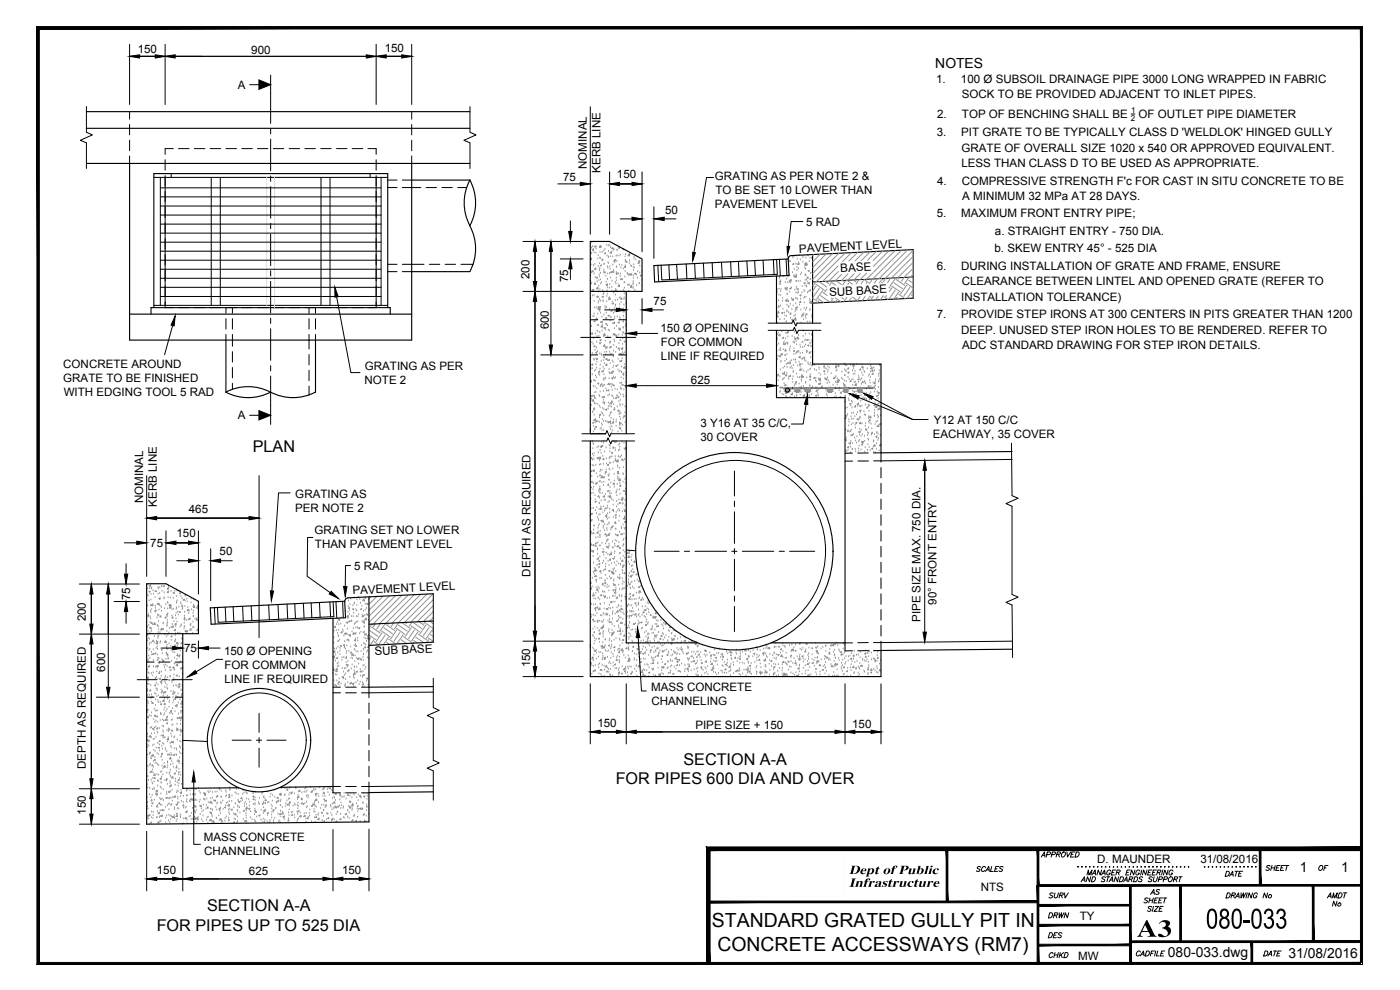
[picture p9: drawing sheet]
<svg xmlns="http://www.w3.org/2000/svg" width="420mm" height="297mm" viewBox="0 0 420 297" stroke-linecap="round" stroke-linejoin="round" font-family="sans-serif">
<defs><g id="words">
<text font-size="9.3" x="361.9" y="278.6">080-033</text>
<text font-size="8.9" x="341" y="281.1">A3</text>
<g font-size="5.8">
<text x="213.6" y="278.2">STANDARD GRATED GULLY PIT IN</text>
<text x="215.3" y="285.2">CONCRETE ACCESSWAYS (RM7)</text>
</g>
<g font-size="4.9">
<text x="75.8" y="135.7">PLAN</text>
<text x="205.1" y="229.4">SECTION A-A</text>
<text x="184.8" y="235.3">FOR PIPES 600 DIA AND OVER</text>
<text x="62.1" y="273.4">SECTION A-A</text>
<text x="47" y="279.2">FOR PIPES UP TO 525 DIA</text>
<text x="378.5" y="288.2">DATE</text>
</g>
<g font-size="4.8">
<text x="254.7" y="262.2">Dept of Public</text>
<text x="254.7" y="266.1">Infrastructure</text>
</g>
<g font-size="4.4">
<text x="311.5" y="258.2">APPROVED</text>
<text x="378.9" y="262.5">SHEET OF</text>
<text x="344.3" y="269.5">AS</text>
<text x="366.9" y="264.2">DATE</text>
<text x="314" y="270.6">SURV</text>
<text x="342.5" y="272">SHEET</text>
<text x="366.9" y="270.6">DRAWING No</text>
<text x="397.6" y="270.6">AMDT</text>
<text x="399" y="273">No</text>
<text x="313.6" y="276.6">DRWN</text>
<text x="313.6" y="282.6">DES</text>
<text x="314" y="288.6">CHKD</text>
</g>
<g font-size="4.2">
<text x="280.7" y="20.3">NOTES</text>
<text x="390.1" y="261.5">1</text>
<text x="402.5" y="261.5">1</text>
<text x="350.5" y="287.2">080-033.dwg</text>
<text x="386.7" y="287.4">31/08/2016</text>
</g>
<g font-size="3.5">
<text x="41.3" y="16">150</text>
<text x="75.4" y="16.3">900</text>
<text x="115.5" y="15.6">150</text>
<text x="71.4" y="26.6">A</text>
<text x="280.9" y="24.8">1.</text>
<text x="288.4" y="24.8">100 Ø SUBSOIL DRAINAGE PIPE 3000 LONG WRAPPED IN FABRIC</text>
<text x="288.6" y="29.4">SOCK TO BE PROVIDED ADJACENT TO INLET PIPES.</text>
<text x="281.2" y="35.4">2.</text>
<text x="288.7" y="35.4">TOP OF BENCHING SHALL BE</text>
<text x="341.7" y="35.4">OF OUTLET PIPE DIAMETER</text>
<text x="281.2" y="40.9">3.</text>
<text x="288.5" y="40.9">PIT GRATE TO BE TYPICALLY CLASS D 'WELDLOK' HINGED GULLY</text>
<text x="288.6" y="45.5">GRATE OF OVERALL SIZE 1020 x 540 OR APPROVED EQUIVALENT.</text>
<text x="176.1" y="50.7" transform="rotate(-90 176.1 50.7)">NOMINAL</text>
<text x="180.2" y="51.8" transform="rotate(-90 180.2 51.8)">KERB LINE</text>
<text x="185.2" y="53.5">150</text>
<text x="214.6" y="53.9">GRATING AS PER NOTE 2 &amp;</text>
<text x="288.5" y="50.1">LESS THAN CLASS D TO BE USED AS APPROPRIATE.</text>
<text x="169" y="54.3">75</text>
<text x="214.7" y="58.1">TO BE SET 10 LOWER THAN</text>
<text x="281.2" y="55.4">4.</text>
<text x="288.6" y="55.4">COMPRESSIVE STRENGTH F'c FOR CAST IN SITU CONCRETE TO BE</text>
<text x="199.6" y="64.3">50</text>
<text x="214.5" y="62.3">PAVEMENT LEVEL</text>
<text x="281.2" y="65.2">5.</text>
<text x="288.5" y="65.2">MAXIMUM FRONT ENTRY PIPE;</text>
<text x="288.8" y="60">A MINIMUM 32 MPa AT 28 DAYS.</text>
<text x="241.9" y="67.9">5 RAD</text>
<text x="298.6" y="70.5">a. STRAIGHT ENTRY - 750 DIA.</text>
<text x="239.9" y="75.8" transform="rotate(-3 239.9 75.8)">PAVEMENT LEVEL</text>
<text x="298.5" y="75.7">b. SKEW ENTRY 45° - 525 DIA</text>
<text x="158.9" y="83.7" transform="rotate(-90 158.9 83.7)">200</text>
<text x="252.3" y="81.6" transform="rotate(-3 252.3 81.6)">BASE</text>
<text x="281.2" y="81">6.</text>
<text x="288.5" y="81">DURING INSTALLATION OF GRATE AND FRAME, ENSURE</text>
<text x="170.5" y="84.7" transform="rotate(-90 170.5 84.7)">75</text>
<text x="248.9" y="88.8" transform="rotate(-3 248.9 88.8)">SUB BASE</text>
<text x="288.6" y="85.6">CLEARANCE BETWEEN LINTEL AND OPENED GRATE (REFER TO</text>
<text x="196.2" y="91.5">75</text>
<text x="281.1" y="95.5">7.</text>
<text x="288.4" y="90.2">INSTALLATION TOLERANCE)</text>
<text x="288.5" y="95.5">PROVIDE STEP IRONS AT 300 CENTERS IN PITS GREATER THAN 1200</text>
<text x="164.7" y="98.9" transform="rotate(-90 164.7 98.9)">600</text>
<text x="198.2" y="99.7">150 Ø OPENING</text>
<text x="288.5" y="100.1">DEEP. UNUSED STEP IRON HOLES TO BE RENDERED. REFER TO</text>
<text x="198.3" y="103.9">FOR COMMON</text>
<text x="288.8" y="104.7">ADC STANDARD DRAWING FOR STEP IRON DETAILS.</text>
<text x="19" y="110.5">CONCRETE AROUND</text>
<text x="109.5" y="111.1">GRATING AS PER</text>
<text x="198.4" y="108">LINE IF REQUIRED</text>
<text x="19" y="114.7">GRATE TO BE FINISHED</text>
<text x="19.1" y="118.8">WITH EDGING TOOL 5 RAD</text>
<text x="109.4" y="115.2">NOTE 2</text>
<text x="207.4" y="115.2">625</text>
<text x="71.4" y="125.7">A</text>
<text x="210.2" y="128">3 Y16 AT 35 C/C,</text>
<text x="279.9" y="131.4">EACHWAY, 35 COVER</text>
<text x="280.2" y="127.2">Y12 AT 150 C/C</text>
<text x="210.2" y="132.2">30 COVER</text>
<text x="88.6" y="149.3">GRATING AS</text>
<text x="43" y="151" transform="rotate(-90 43 151)">NOMINAL</text>
<text x="47.1" y="152.1" transform="rotate(-90 47.1 152.1)">KERB LINE</text>
<text x="56.7" y="154">465</text>
<text x="88.5" y="153.5">PER NOTE 2</text>
<text x="53" y="161.2">150</text>
<text x="94.4" y="160.3">GRATING SET NO LOWER</text>
<text x="45.1" y="164.1">75</text>
<text x="65.9" y="166.5">50</text>
<text x="94.5" y="164.4">THAN PAVEMENT LEVEL</text>
<text x="106.3" y="171">5 RAD</text>
<text x="159.2" y="173" transform="rotate(-90 159.2 173)">DEPTH AS REQUIRED</text>
<text x="105.9" y="178.4" transform="rotate(-3 105.9 178.4)">PAVEMENT LEVEL</text>
<text x="39.1" y="180.1" transform="rotate(-90 39.1 180.1)">75</text>
<text x="281.1" y="181.5" transform="rotate(-90 281.1 181.5)">90° FRONT ENTRY</text>
<text x="25.8" y="186.5" transform="rotate(-90 25.8 186.5)">200</text>
<text x="276.3" y="186.7" transform="rotate(-90 276.3 186.7)">PIPE SIZE MAX. 750 DIA.</text>
<text x="55.3" y="195.6">75</text>
<text x="67.3" y="196.4">150 Ø OPENING</text>
<text x="112.5" y="196.6" transform="rotate(-3 112.5 196.6)">SUB BASE</text>
<text x="31.6" y="201.6" transform="rotate(-90 31.6 201.6)">600</text>
<text x="67.3" y="200.6">FOR COMMON</text>
<text x="159.2" y="200.3" transform="rotate(-90 159.2 200.3)">150</text>
<text x="67.4" y="204.8">LINE IF REQUIRED</text>
<text x="195.4" y="207.2">MASS CONCRETE</text>
<text x="195.5" y="211.4">CHANNELING</text>
<text x="179.3" y="218.2">150</text>
<text x="208.7" y="218.6">PIPE SIZE + 150</text>
<text x="255.8" y="218.4">150</text>
<text x="25.8" y="230.7" transform="rotate(-90 25.8 230.7)">DEPTH AS REQUIRED</text>
<text x="25.8" y="244.4" transform="rotate(-90 25.8 244.4)">150</text>
<text x="61.2" y="252.4">MASS CONCRETE</text>
<text x="61.3" y="256.6">CHANNELING</text>
<text x="47.1" y="262.3">150</text>
<text x="74.7" y="262.6">625</text>
<text x="102.6" y="262.3">150</text>
<text x="329.3" y="259.1">D. MAUNDER</text>
<text x="360.2" y="259.1">31/08/2016</text>
<text x="294.4" y="267.5">NTS</text>
<text x="324" y="276.1">TY</text>
<text x="323.6" y="288">MW</text>
</g>
<text font-size="3.1" x="322.4" y="261.4">.............................</text>
<g font-size="2.4">
<text x="339.5" y="33.9">1</text>
<text x="339.4" y="36.3">2</text>
</g>
</g></defs>
<!-- layer: LINES -->
<g fill="#000" stroke="#000" stroke-width=".3">
<path d="M284 254.7l.5 15.9v-15.9zM284 254.7l.5 15.9h-.5z"/>
<path d="M311.3 254.7l.5 10.9v-10.9zM311.3 254.7l.5 10.9h-.5z"/>
<path d="M377.9 254.7l.5 10.9v-10.9zM377.9 254.7l.5 10.9h-.5z"/>
<path d="M213 255.2h196v-1zM212 254.2h197l-196 1zM212 254.2l1 35.3v-34.3zM212 254.2l1 35.3h-1z"/>
<path d="M213 255.2h196v-1zM212 254.2h197l-196 1zM212 254.2l1 35.3v-34.3zM212 254.2l1 35.3h-1z"/>
<path d="M212.5 270.4v.5l99-.5zM212.5 270.9l99-.5v.5z"/>
<path d="M311.5 265.4v.5l97.5-.5zM311.5 265.9l97.5-.5v.5z"/>
<path d="M311.5 271.4v.4l27.7-.4zM311.5 271.8l27.7-.4v.4z"/>
<path d="M311.5 277.3v.5l27.7-.5zM311.5 277.8l27.7-.5v.5z"/>
<path d="M311.3 265.6l.5 23.9v-23.9zM311.3 265.6l.5 23.9h-.5z"/>
<path d="M339 265.6l.5 23.9v-23.9zM339 265.6l.5 23.9h-.5z"/>
<path d="M354.1 265.6l.5 16.9v-16.9zM354.1 265.6l.5 16.9h-.5z"/>
<path d="M393.9 265.6l.5 16.9v-16.9zM393.9 265.6l.5 16.9h-.5z"/>
<path d="M311.5 283.3v.5l27.7-.5zM311.5 283.8l27.7-.5v.5z"/>
<path d="M339.6 282.3v.5l69.4-.5zM339.6 282.8l69.4-.5v.5z"/>
<path d="M375.4 282.5l.5 7v-7zM375.4 282.5l.5 7h-.5z"/>
<path d="M11.1 289.5h397.9v-.7zM11.1 289.5l.7-.7h397.2zM11.1 8v281.5l.7-.7zM11.1 8l.7 .7v280.1zM11.1 8l.7 .7 397.2-.7zM11.8 8.7l397.2-.7-.7 .7zM409 8l-.7 .7 .7 280.8zM408.3 8.7l.7 280.8h-.7z"/>
</g>
<!-- layer: TEXT -->
<g fill="none" stroke="#000" stroke-width=".3">
<path d="M339.5 34.2h1.1M214.2 53.3h-2.2l-3.7 22.4M240.9 66.5h-3.5l-.8 7.5M51.8 97.7l-2.4 8.7M101 89.1l4.3 22.7h2.7M191.1 100h6.3M257.7 119.2l16.2 6.7M261.8 119.4l12.1 6.5h4.6M241.9 121.3l-.9 5.9h-3.5M77.8 142.7v48.6M87.1 147.9h-3.5l-2 29.4M93.9 161.3h-1.6l-.1 11.6 6.9 4.9"/>
<path d="M105.2 169.7h-1.5l-.1 6.3M66.8 197.8h-1.7l-6.3 3.8M191.5 191.3l1 16h1.5M58.2 234.6v18.7h1.9M297.6 260l-.3 1.5h.8M299.8 260h-.9l-.4 1.5h.9M294.3 260.2a.53 .53 0 0 0-.6-.2 .53 .53 0 0 0-.3 .6l.6 .2a.51 .51 0 0 1-.3 .7 .51 .51 0 0 1-.6-.2M295.8 260.4a.71 .71 0 0 0-1-.2 .71 .71 0 0 0-.2 .9l.2 .4 .8-.4M295.8 261.5l.9-1.5 .2 1.5M296.1 261h.7M298.6 260.7h.6M301.1 260.2a.51 .51 0 0 0-.7-.2 .51 .51 0 0 0-.3 .6l.7 .2v.5l-.4 .2-.6-.2"/>
<path d="M324.5 264.6l.9-1.5 .2 1.5M324.8 264h.7M326.2 262.5l.4-1.5 .2 1.5 .9-1.5-.4 1.5M327.3 263.1l-.3 1.5-.6-1.5-.4 1.5M327.7 262.5l1-1.5 .1 1.5M327.9 263.1h.5a.88 .88 0 0 1 .2 1.1 .88 .88 0 0 1-1.1 .4zM330.6 262.5l.9-1.5 .2 1.5M330.6 261l-.4 1.5-.6-1.5-.4 1.5M331.8 263.3l-.6-.2-.5 .3 .8 .7a.61 .61 0 0 1-1 .2M332.1 263.1h1M332.6 263.1l-.4 1.5M332.9 264.6l.9-1.5 .2 1.5"/>
<path d="M333.2 264h.7M333.3 261.4a.58 .58 0 0 0-.6-.3 .58 .58 0 0 0-.5 .5l-.1 .6a.55 .55 0 0 0 .6 .3 .55 .55 0 0 0 .5-.5h-.4M334.8 261h-.9l-.4 1.5h1M335.1 261.8l.8-.1 .3-.5-.9-.2-.4 1.5M335.6 261.8l.3 .7M335.7 263.1l-.3 1.5-.6-1.5-.5 1.5M336.3 263.1h.5a.9 .9 0 0 1 .2 1.1 .9 .9 0 0 1-1.1 .4zM337.2 264.6l.9-1.5 .2 1.5M337.6 264h.7M338.9 263.8l.9-.1 .2-.5-.9-.1-.4 1.5M339.2 261h-.9l-.5 1.5h1M339.4 263.8l.3 .8"/>
<path d="M340.6 263.1h.5a.88 .88 0 0 1 .1 1.1 .88 .88 0 0 1-1 .4zM340.6 261l-.4 1.5-.6-1.5-.4 1.5M342.1 261.4a.6 .6 0 0 0-.7-.3 .6 .6 0 0 0-.5 .5v.4a.53 .53 0 0 0 .5 .6 .53 .53 0 0 0 .5-.6h-.3M342.7 261l-.4 1.5M342.9 263.3l-.3-.2-.6 .2v.3l.7 .4-.2 .5-.8-.2M344.2 261l-.4 1.5-.6-1.5-.4 1.5M345.7 261h-.9l-.4 1.5h.9M345.8 263.3l-.2-.2-.7 .2-.1 .3 .8 .4-.2 .5-.8-.2M346.4 263.1l-.3 1 .3 .5 .6-.3 .4-1.2M347.1 261h-1l-.3 1.5h.9M347.3 261.8l.9-.1 .2-.5-.9-.2-.4 1.5M347.8 263.8h.8l.3-.6-.9-.1-.4 1.5"/>
<path d="M347.8 261.8l.3 .7M349 261l-.4 1.5M349.2 263.8h.9l.2-.6-.9-.1-.3 1.5M350.5 261l-.3 1.5-.6-1.5-.4 1.5M350.8 263.4l.8-.3a.79 .79 0 0 1 .1 1 .79 .79 0 0 1-1 .2zM352 261.4a.6 .6 0 0 0-.6-.3 .6 .6 0 0 0-.5 .5l-.1 .4a.53 .53 0 0 0 .5 .6 .53 .53 0 0 0 .6-.6h-.4M352.3 263.8l.9-.1 .2-.5-.9-.1-.4 1.5M352.8 263.8l.3 .8M353.8 263.1h1M354.3 263.1l-.4 1.5M342.2 286.8l1-1.5 .2 1.5M342.3 285.7a.6 .6 0 0 0-.7-.3 .6 .6 0 0 0-.5 .5l-.1 .6 .3 .3 .7-.3"/>
<path d="M342.5 286.3h.8M344.1 285.3h.5a.89 .89 0 0 1 .2 1.2 .89 .89 0 0 1-1.1 .3zM345.4 286.1h.6M346.5 285.3h-.9l-.4 1.5M346.9 285.3l-.4 1.5M347.5 285.3l-.5 1.5h.9M348.5 286.1h.5M349.6 285.3h-1l-.3 1.5h.9"/>
</g>
<!-- layer: LINES -->
<g fill="none" stroke="#000" stroke-width=".3">
<path d="M25.9 32v7.7l1.8 .8-3.6 1.6 1.8 .8v7.7M38.9 33.5v2.2M38.9 37.4v3.1M81.2 28.1v8.9M81.2 38.6v1.6M123.6 33.5v2.2M123.6 37.4v3.1M141 32v7.7l1.9 .8-3.7 1.6 1.8 .8v7.7M38.9 42.1v3.1M38.9 46.8v2.2M46.2 53.2h70.2M48.1 53.2v38.4"/>
<path d="M48.1 56.4h66.3M48.1 59.1h66.3M49.6 47.9v3.2M49.6 52.7v39.6h2.4M51.4 52.1v1.1M52 44.6h-2.4v1.7M53.6 44.6h3.2M58.3 44.6h3.2M63.1 44.6h3.1M63.4 53.2v38.4M66.1 53.2v38.4M67.8 44.6h3.2"/>
<path d="M72.5 44.6h3.2M77.3 44.6h3.1M81.2 41.8v9.4M81.2 52.8v1.6M81.2 56v9.5M82 44.6h3.2M86.8 44.6h3.1M91.5 44.6h3.1M96.3 44.6h3.1M96.3 53.2v38.4M99 53.2v38.4M101 44.6h3.1"/>
<path d="M105.7 44.6h3.2M110.4 44.6h2.5v1.7M111.1 52.1v1.1M112.9 47.9v3.2M112.9 52.7v39.6h-2.5M114.4 53.2v38.4M116.4 56.3h2.8M116.4 54h2.8M120.7 56.3h5.6M120.7 54h2.9M123.6 42.1v3.1M123.6 46.8v2.2"/>
<path d="M127.9 56.3h3.1M132.6 56.3h3.1M137.4 56.3h2.7M48.1 61.8h66.3M48.1 64.5h66.3M48.1 67.2h66.3M48.1 69.9h66.3M48.1 72.7h66.3M48.1 75.4h66.3M48.1 78.1h66.3M81.2 67v1.6M81.2 70.2v9.5"/>
<path d="M116.4 79.3h2.8M120.7 79.3h6.5M128.8 79.3h3.2M133.6 79.3h3.1M138.3 79.3h3.7M197.4 79.6l.3 5M200.7 79.5l.2 4.4M203.1 79.3l.2 4.5M205.9 79.2l.2 4.5M208.5 79.1l.2 4.4M211.1 79l.2 4.4M213.7 78.8l.2 4.5"/>
<path d="M216.5 78.7l.3 4.5M219.3 78.5l.2 4.5M221.6 78.5l.2 4.4M224.1 78.3l.3 4.5M226.5 78.2l.2 4.4M229 78.1l.2 4.4M232.1 77.9l.2 4.5M233.1 77.9l.2 4.4-34.7 1.7-.2-4.4M233.9 77.8l.3 5M235.9 77.7l.3 4.9M274.1 74.9v14.6M46.2 91.6h70.2"/>
<path d="M48.1 80.8h66.3M48.1 83.5h66.3M48.1 86.2h66.3M48.1 89h66.3M53.6 92.3h3.2M58.3 92.3h3.2M63.1 92.3h3.1M67.8 95.6v3.1M69.8 92.3v1.7M69.8 95.6v3.1M71 92.3h-3.2v1.7M72.5 92.3h3.2"/>
<path d="M77.3 92.3h3.1M81.2 81.3v1.5M81.2 84.4v9.5M81.2 95.5v1.5M81.2 98.6v9.5M82 92.3h3.2M86.8 92.3h3.1M91.5 92.3h3.1M92.7 92.3v1.7M92.7 95.6v3.1M94.7 92.3v1.7M94.7 95.6v3.1"/>
<path d="M96.3 92.3h3.1M101 92.3h3.1M105.7 92.3h3.2M116.4 81.5h2.8M120.7 81.5h2.9M177.2 95.9h2.2M181 95.9h3.1M185.7 95.9h2.2M230.5 99.1h7.5l.4-.9 .8 1.8 .4-.9h6.8M230.5 97h7.1l.5-.9 .7 1.7 .5-.8h7.1M274.1 83.1l-30.2 1.5M67.8 100.3v1.7"/>
<path d="M69.8 100.3v3.6M69.8 105.5v3.1M69.8 110.3v3.1M69.8 115v1.9M81.2 109.7v1.6M81.2 112.8v8.9M92.7 100.3v4.4M92.7 106.4v3.1M92.7 111.1v3.1M92.7 115.8v2.7M94.7 100.3v1.7M174.3 101.2h5.9"/>
<path d="M177.2 106.5h2.2M181 106.5h3.1M181.8 101.2h1.5M184.9 101.2h5.9M185.7 106.5h2.2M235.2 116.4h26.7M174.7 132.3h7.4l.4-.9 .8 1.8 .4-.9h6.7M174.7 130.1h7.1l.3-.9 .9 1.8 .3-.9h7.1M253.6 138.4h2.3M255.8 135.9l-2.2 .1M257.5 138.3h3.1M260.6 135.9h-3.2"/>
<path d="M262.2 135.9h2.2v2.8M262.2 138.3h2.2M303.6 133l.1 15.7 1.8 .8-3.6 1.6 1.8 .8v26.5l1.8 .8-3.6 1.5 1.8 .8 .2 15.8M303.7 137.9l-39.3 .4M220.4 141.3v7.5M220.4 150.4v1.6M220.4 153.6v9.4M264.4 140.3v3.1M264.4 145v3.1M264.4 149.7v3.2M264.4 154.4v3.2M264.4 159.2v3.2"/>
<path d="M130 178.2v14.5M187.9 165l2.9 .2M196.3 165.4h7.5M205.4 165.4h1.6M208.6 165.4h9.4M219.6 165.4h1.6M220.4 164.6v1.6M220.4 167.8v9.5M220.4 178.8v1.6M222.8 165.4h9.4M233.8 165.4h1.6M237 165.4h7.5"/>
<path d="M264.4 163.9v3.2M264.4 168.7v3.1M264.4 173.4v3.2M264.4 178.2v3.1M44 198.6h2.3M47.9 198.6h3.1M52.6 198.6h2.2M64.3 182.3l.3 5M67.6 182.2l.2 4.4M70 182l.2 4.5M72.8 181.9l.2 4.5M75.4 181.8l.2 4.4"/>
<path d="M80.6 181.5l.2 4.5M83.4 181.4l.2 4.4M86.1 181.2l.2 4.5M88.5 181.1l.2 4.5M91 181l.3 4.5M93.4 180.9l.2 4.4M95.9 180.8l.2 4.4M99 180.6l.2 4.5M100 180.6l.2 4.4-34.7 1.7-.2-4.4M100.8 180.5l.3 5M102.8 180.4l.2 4.9M220.4 182v7.5"/>
<path d="M253.6 192.9h2.2M255.8 195.3h-2.2M260.6 192.8h-3.2M260.6 195.2l-3.2 .1M264.4 182.9v3.2M264.4 187.6v3.2M264.4 192.4v2.8h-2.2M303.7 192.4l-41.5 .4M41.2 203.9h5.9M44 209.2h2.3M47.9 209.2h3.1M48.6 203.9h1.6"/>
<path d="M51.8 203.9h5.9M52.6 209.2h2.2M77.8 214v5.7M99.9 207.9h2.3M99.9 206.2h2.3M103.7 207.9h3.2M103.7 206.2h3.2M108.5 206.2h2.2v3.2M110.7 210.9v3.2M110.7 215.7v3.1M130 203.5v8.8l1.8 .8-3.6 1.6 1.8 .8v12.6l1.8 .8-3.6 1.6 1.8 .8v8.8M130 207.7l-21.5 .2"/>
<path d="M54.8 222.1l7.4 .4M69.7 222.1h5.7M76.9 222.1h1.6M77.8 221.3v1.6M77.8 224.5v5.7M80.1 222.1h5.7M99.9 237.9h2.3M99.9 236h2.3M103.7 237.9h3.2M103.7 236h3.2M108.5 237.9h2.2M110.7 220.4v3.2"/>
<path d="M110.7 225.1v3.2M110.7 229.9v3.2M110.7 234.6v3.2M130 235.8l-21.5 .2M376.9 260v.2zM361.4 260.1h.2zM362.6 260.1h.2zM363.8 260.1h.2zM364.9 260.1h.3z"/>
<circle cx="236.3" cy="117" r=".61"/>
<circle cx="239.3" cy="117" r=".61"/>
<circle cx="242.5" cy="117" r=".61"/>
<circle cx="249.1" cy="117" r=".61"/>
<circle cx="253.8" cy="117" r=".61"/>
<circle cx="258" cy="117" r=".61"/>
<circle cx="220.6" cy="165.3" r="27.1"/>
<circle cx="77.7" cy="222.1" r="14.2"/>
</g>
<!-- layer: HATCH -->
<g fill="none" stroke="#929292" stroke-width=".3">
<path d="M177.2 77.5v-.1v.3M177.2 77.6l.3-.1-.1 .3-.2-.1M177.3 78.1h.1M177.4 79.5h.1M177.4 77.8h.1M177.4 76.1h.1M177.5 74.4h.1M177.5 77.9h.1M177.6 72.7h.1M177.6 76.1h.1M177.7 75l.4-.4v.5zM177.8 74h.1"/>
<path d="M178.1 79.7h.1M178.3 75.8h.1M178.4 74l.3-.2-.1 .3zM178.5 79.3h.1M178.8 76h.1M178.9 74.1h.1M178.9 74.7h.1M179.4 77.7h.1M179.5 76.7h.1M179.6 80h.1M179.9 79.1h.1M180 77.4h.1"/>
<path d="M180 74.2h.1M180.1 75.7h.1M180.1 74.1h.1M180.2 73.9h.1M180.2 73.9v.4l-.3-.1zM180.2 79.6l.3-.1-.1 .3zM180.2 77.6h.1M180.5 74.1h.1M180.7 75.7h.1M180.8 77.7l.1 .3h-.3zM181.2 79.4h.1M181.3 75.3h.1"/>
<path d="M181.3 79.3h.1M181.4 76l.3-.1-.1 .3zM181.6 74.8h.1M182.1 73.7h.1M182.2 76.8h.1M182.5 78.8h.1M182.6 77.1h.1M182.6 79.1h.1M182.6 75.5h.1M182.6 77.3h.1M182.7 73.8h.1M182.7 72.4l.2 .1"/>
<path d="M182.9 72.4v.1M183 73.7h.1M183.2 77.1h.1M183.2 74.3h.1M183.5 75.5v.5l-.4-.1zM183.8 74.3v.3h-.3zM183.9 77.1h.1M183.9 79.5h.1M184 75.3h.1M184.2 74.8h.1M184.3 74.9h.1M184.4 78l.3-.1-.1 .3z"/>
<path d="M184.5 78.8h.1M184.5 78v.4l-.3-.1zM184.9 76.9h.1M185.1 78.4h.1M185.2 76.7h.1M185.2 75.1h.1M185.6 74.4l.4-.2-.1 .3zM185.8 76.8h.1M185.9 74.4h.1M185.9 79.6h.1M186.1 76.6h.1M186.6 79.6h.1"/>
<path d="M187 75h.1M187.1 74.9h.1M187.1 74.9h.3M187.2 74.8l-.1 .1M187.4 74.9h.1M187.6 77.1h.1M187.6 79.7h.1M187.6 78.4h.1M187.7 78.1h.1M187.8 76.4h.1M188.1 78.4l.1 .3h-.3zM188.6 76.4l.4-.1-.1 .3z"/>
<path d="M188.9 79.1h.1M188.9 76.3v.5l-.4-.1zM188.9 78.2h.1M189 76.4h.1M189.1 76h.1M189.3 79.7h.1M189.5 80h.1M190.2 79.4h.1M190.3 77.7h.1M190.3 77.1h.1M190.8 78h.1M191.7 78.4l.3-.1-.1 .3z"/>
<path d="M191.7 78.7l.1 .3h-.3zM191.8 78.5h.1M192 79.9h.1M236.6 78.2l.2-.1v.4h-.2M236.7 78.1h.1M236.7 77.1l-.1 .2M237.2 78.5h.1M237.8 77.3h.1M238.2 79v.3h-.3zM238.2 77.2h.1M238.9 79.2h.1M239 76.8h.1"/>
<path d="M239.2 79.4h.1M239.3 77.7h.1M239.5 79.2l.3-.1-.1 .3zM239.7 78.8h.1M239.8 76.6h.1M240.2 78h.1M240.9 78.7h.1M240.9 77.3h.1M241 76.8h.1M241.5 79.3h.1M241.8 79.3v.3h-.3zM241.8 79.3l.3-.4 .1 .5z"/>
<path d="M241.8 79.1h.1M241.9 77.4h.1M242.1 79.7h.1M242.3 76.7h.1M242.6 76.8h.1M242.9 78.4h.1M243.1 77.5h.1M243.6 77.4h.1M243.9 77.6v.1M244.2 76.4l-.3 .3M246.1 76.3l-2.2 2.2M248 76.2l-4.1 4.1"/>
<path d="M249.8 76.1l-5.9 6M251.5 79.8l-4.6 4.6M251.7 76l-7.8 7.9M253.6 75.9l-8.6 8.6M255.5 75.8l-2.6 2.7M257.4 75.7l-2.7 2.6M259.2 75.7l-2.5 2.5M261.1 75.5l-2.6 2.7M263 75.5l-2.6 2.6M264.9 75.4l-2.9 2.8M266.8 75.3l-4.7 4.6M268.6 75.2l-6.4 6.4"/>
<path d="M270.5 75.1l-8.6 8.6M272.4 75l-8.6 8.6M274.1 75.2l-8.4 8.3M274.1 76.9l-6.6 6.5M274.1 78.7l-4.7 4.6M177.2 96.4h.1M177.2 84.5h.1M177.2 96.3v.1M177.2 100l.2-.1-.2 .2M177.2 82.9h.1M177.2 87.1h.1M177.2 89.7h.1"/>
<path d="M177.2 97.3h.1M177.2 90.9h.1M177.3 81.2h.1M177.3 84.5h.1M177.3 85.2h.1M177.5 97.9h.1M177.5 81.8h.1M177.6 85.1h.1M177.7 87l.3-.2v.4zM177.8 99.9l.1 .3h-.3zM177.8 88.8h.1M177.9 81.2l.1 .3h-.3z"/>
<path d="M178 95h.1M178.2 87.1h.1M178.3 95h.1M178.3 96.4l.3-.2-.1 .3zM178.3 94.2h.1M178.3 90.4h.1M178.3 88.6h.1M178.3 82.2h.1M178.3 92.4h.1M178.4 80.8l.4-.4v.5zM178.5 85.1h.1M178.6 83.2h.1"/>
<path d="M178.6 85l.1 .4-.3-.1zM178.9 95.9h.1M178.9 92.4h.1M178.9 83.3l.4-.1-.1 .3zM179 95.6h.1M179.1 86.5l.3-.3 .1 .4zM179.1 86.8h.1M179.2 99.3h.1M179.2 84.6h.1M179.3 97.6h.1M179.3 95.9h.1M179.3 88.8l.1 .3h-.3z"/>
<path d="M179.4 94.2h.1M179.4 99.5h.1M179.4 92.6h.1M179.5 92.7l.3-.1-.1 .3zM179.5 90.9h.1M179.6 89.2h.1M179.6 92.2h.1M179.6 87.5h.1M179.6 97.6h.1M179.7 85.9h.1M179.7 90.4h.1M179.7 92.3l.4-.4 .1 .5z"/>
<path d="M179.7 84.2h.1M179.8 82.5h.1M179.9 80.8h.1M179.9 83.1h.1M179.9 81.3h.1M179.9 89.8h.1M180 99.8h.1M180 93.4h.1M180 87h.1M180 80.6h.1M180 92.6l.1 .3h-.3zM180.2 94h.1"/>
<path d="M180.2 82h.1M180.2 96.8h.1M180.2 90.4h.1M180.2 84h.1M180.3 85.2h.1M180.4 98.1l.3-.4 .1 .4zM180.5 84.8h.1M180.7 99.3h.1M180.7 95.1h.1M180.7 96.4l.1 .3h-.3zM180.7 89l.3-.1v.3zM180.7 97.5h.1"/>
<path d="M180.9 87.2h.1M181 90.2h.1M181 88.4h.1M181 90.5h.1M181.2 81.1h.1M181.2 94.5h.1M181.2 88.1h.1M181.2 81.7h.1M181.3 98.4l.3-.1-.1 .3zM181.6 92h.1M181.6 81.5v.3h-.3zM181.6 92.5h.1"/>
<path d="M181.7 95.8h.1M181.8 99h.1M181.8 97.3h.1M181.8 82.8h.1M181.9 95.6h.1M181.9 94h.1M181.9 84.7h.1M181.9 85.4l.4-.2-.1 .3zM182 92.3h.1M182 97.3h.1M182.1 90.6h.1M182.1 95.5h.1"/>
<path d="M182.1 88.9h.1M182.2 87.2h.1M182.2 85.5h.1M182.2 85.4l.1 .3-.3-.1zM182.3 88.2h.1M182.3 80.1h.1M182.3 83.8h.1M182.3 97.8h.1M182.4 82.2h.1M182.4 86.4h.1M182.4 80.5h.1M182.5 94.7l.3-.1-.1 .3z"/>
<path d="M182.6 99.1h.1M182.7 89.9h.1M182.9 90h.1M182.9 82.1h.1M182.9 99.3h.1M183 92.9h.1M183 86.5h.1M183 89.1v.4l-.3-.1zM183 85.4h.1M183 80.1h.1M183.1 80.8h.1M183.1 96.3h.1"/>
<path d="M183.2 89.8h.1M183.2 83.5h.1M183.2 81.7l.3-.2-.1 .3zM183.3 95.3h.1M183.3 95.2h.1M183.4 93.5h.1M183.6 86.2h.1M183.6 87.3h.1M183.7 84.4h.1M183.7 92.9v.4l-.3-.1zM183.7 90.6h.1M183.7 91.1l.4-.2-.1 .3z"/>
<path d="M183.9 97.1h.1M184.1 94h.1M184.1 81.2l.1 .5-.4-.1zM184.2 88h.1M184.2 87.6h.1M184.2 81.2h.1M184.3 92.6h.1M184.3 96.7l.1 .3h-.3zM184.4 98.6h.1M184.4 95.9h.1M184.4 96.9h.1M184.5 95.3h.1"/>
<path d="M184.6 93.6h.1M184.6 91.9h.1M184.6 93.4h.1M184.6 84.8h.1M184.7 90.2h.1M184.7 88.5h.1M184.7 91.5h.1M184.8 86.8h.1M184.8 87l.1 .5-.5-.1zM184.9 85.1h.1M184.9 83.5h.1M184.9 84.2h.1"/>
<path d="M184.9 87.4l.4-.1-.1 .3zM185 81.8h.1M185 82.4h.1M185 80.2h.1M185 97.9h.1M185.1 80.1h.1M185.2 81.8v.4l-.3-.1zM185.2 95.1h.1M185.3 90.1h.1M185.5 92.7v.5l-.4-.1zM185.5 96.7l.4-.1-.2 .3zM185.5 86h.1"/>
<path d="M185.6 82.2h.1M185.7 85.4h.1M185.8 98.7h.1M185.8 98.9l.4-.4v.5zM185.9 98.8h.1M185.9 92.4h.1M185.9 85.7v.3h-.3zM185.9 86h.1M186 91.4h.1M186 89.5h.1M186 95.3h.1M186.1 95.8h.1"/>
<path d="M186.1 89.3h.1M186.1 82.9h.1M186.2 83.7l.3-.1-.1 .3zM186.3 82.2h.1M186.3 80.4h.1M186.3 87.5h.1M186.4 90.7h.1M186.6 93.1h.1M186.6 89.5v.3h-.3zM186.7 93.1l.4-.1-.1 .3zM186.8 84h.1M186.9 99.9h.1"/>
<path d="M187 98.3h.1M187 96.6h.1M187 92.7h.1M187.1 98.5h.1M187.1 94.9h.1M187.1 96.7h.1M187.1 96h.1M187.1 99.9h.1M187.1 93.5h.1M187.1 87.1h.1M187.1 93.2h.1M187.1 80.7h.1"/>
<path d="M187.2 91.5h.1M187.3 89.8h.1M187.3 93.3l.1 .3h-.4zM187.3 89.4h.1M187.3 84.9h.1M187.4 88.2h.1M187.4 86.5h.1M187.4 87.6h.1M187.4 80.1l.4-.2-.2 .3zM187.5 84.8h.1M187.5 83.1h.1M187.6 81.4h.1"/>
<path d="M187.6 80.2h.1M187.7 80.3h.1M187.7 98h.1M187.9 91.1h.1M187.9 97.1l-.2 .2 .2 .1M188.2 82h.1M188.3 82.3h.1M188.4 85.6h.1M188.7 87.4h.1M188.7 85.6h.1M188.8 82.2v.3h-.3zM188.8 85.5h.1"/>
<path d="M189 82.4h.1M189.2 85.8l.4-.2-.2 .4zM189.5 86l.1 .3-.3-.1zM189.6 82.1v.4h-.4zM189.9 86.2h.1M190 85.4h.1M190 84.5h.1M190 85h.1M190.1 82.8h.1M190.1 83.5h.1M190.1 86.6h.1M190.1 80.2h.1"/>
<path d="M190.1 81.1h.1M190.4 80.4h.1M190.4 82.1l.4-.1-.1 .3zM190.6 87.1h.1M191 82.4h.1M191.1 85.7h.1M191.3 83.4h.1M191.4 81.5h.1M191.8 85h.1M191.9 85.1h.1M192 81.9h.1M192.4 82.5l.1 .3h-.3z"/>
<path d="M192.6 85.8h.1M192.6 84.1h.1M192.6 81.4h.1M233 84.3h.1M233 90.1h.1M233 90l.1 .1M233 94.8l.4-.3v.5l-.4-.1M233 88.1v.2M233.2 86.8h.1M233.2 94.1h.1M233.2 87.6h.1M233.4 97h.1"/>
<path d="M233.5 95.3h.1M233.5 93.6h.1M233.5 92.4h.1M233.6 99.9h.1M233.6 91.9h.1M233.7 90.2h.1M233.7 93.6l.1 .3h-.3zM233.8 88.5h.1M233.8 86.8h.1M233.8 83.2h.1M233.9 85.2h.1M233.9 92.1h.1"/>
<path d="M233.9 83.5h.1M234 84.5l.3-.1v.3zM234.1 95.9h.1M234.2 84.3h.1M234.3 87.5h.1M234.3 91.8h.1M234.3 85.4h.1M234.3 88.7h.1M234.4 86.8h.1M234.6 93.9l.3-.2-.1 .4zM234.6 99.5h.1M234.9 90.4h.1"/>
<path d="M234.9 89.5h.1M235 92.8h.1M235 82.7v.1M235.3 82.7l-.3 .1M235.4 95.8h.1M235.4 94h.1M235.6 94.8h.1M235.6 86.6h.1M235.7 84.8h.1M235.8 90.2l.4-.1-.2 .3zM235.9 87h.1M235.9 86.3l.1 .3h-.3z"/>
<path d="M236 96.6h.1M236 90.2h.1M236 83.7h.1M236 94.9h.1M236.1 93.3h.1M236.2 91.6h.1M236.2 100h.1M236.2 93.6h.1M236.2 89.9h.1M236.2 88.4h.1M236.2 87.1h.1M236.3 88.2h.1"/>
<path d="M236.3 86.5h.1M236.3 99.6l.4-.1-.1 .3zM236.4 84.9h.1M236.5 83.2h.1M236.6 92.2h.1M236.6 90.1l.1 .3h-.3zM236.7 93.8h.1M236.8 92h.1M236.9 84.3h.1M237 84.6h.1M237 87.6h.1M237 82.8h.1"/>
<path d="M237 84.3l.4-.5 .1 .5zM237 86.5l.4-.1-.1 .3zM237.2 91.3h.1M237.2 84.9h.1M237.3 95.5h.1M237.3 93.9l.1 .3h-.3zM237.6 86.4h.1M237.6 89.6h.1M237.6 92.9h.1M237.7 90l.4-.4 .1 .5zM237.9 81.8h.1M237.9 95.8l-.3 .1 .2 .2 .1-.3"/>
<path d="M238 91.8h.1M238.1 90h.1M238.2 82.9l.4-.1-.1 .3zM238.3 82.6h.1M238.3 94.9h.1M238.4 80.8h.1M238.5 99.6h.1M238.6 87.1h.1M238.6 96.2h.1M238.6 93.5h.1M238.7 94.6h.1M238.7 92.9h.1"/>
<path d="M238.7 95.3l.1 .5h-.4zM238.8 91.2h.1M238.8 82.8l.1 .3h-.3zM238.8 92.3l.4-.2-.2 .3zM238.9 89.5h.1M238.9 84.4h.1M238.9 87.9h.1M238.9 96.1h.1M238.9 89.7h.1M239 86.2h.1M239 82.5h.1M239 83.3h.1"/>
<path d="M239 84.5h.1M239.1 82.8h.1M239.1 97.1h.1M239.1 93.1h.1M239.1 86.6h.1M239.2 81.1h.1M239.2 80.2h.1M239.3 92.3h.1M239.3 89.8h.1M239.4 88h.1M239.6 84.5h.1M239.6 86.6v.3h-.3z"/>
<path d="M239.6 80.7h.1M239.6 87.7h.1M239.9 91.5h.1M240.1 88.6l.3-.2-.1 .4zM240.1 90.8h.1M240.1 84.4h.1M240.2 82.4h.1M240.3 89.8h.1M240.3 90.4v.3h-.3zM240.4 93h.1M240.4 96.9h.1M240.5 95.1h.1"/>
<path d="M240.6 81.9h.1M240.7 87.8h.1M240.7 86h.1M240.9 94.2l.1 .3h-.3zM241 95h.1M241.1 99.2h.1M241.2 95.9h.1M241.2 94.2h.1M241.2 89.5h.1M241.3 87.2h.1M241.3 84.9l.3-.1-.1 .3zM241.3 92.5h.1"/>
<path d="M241.4 90.9h.1M241.5 89.2h.1M241.5 87.5h.1M241.5 80.4h.1M241.6 85.8h.1M241.6 84.1h.1M241.6 82.6h.1M241.7 82.4h.1M241.7 94.9h.1M241.8 80.7h.1M241.8 93.1h.1M241.8 94.3l.4-.1-.1 .3z"/>
<path d="M241.9 95.6h.1M241.9 89.2h.1M241.9 82.8h.1M242 85.8h.1M242 92.4h.1M242.1 84h.1M242.1 92.6h.1M242.1 86.2h.1M242.3 84.6h.1M242.3 96.7h.1M242.3 87.9h.1M242.5 83.1v.4l-.3-.1z"/>
<path d="M242.5 81.3l.4-.2-.1 .3zM242.6 87.6h.1M242.8 84.7l.1 .4h-.5zM243 89.8h.1M243.1 92.9h.1M243.1 93.1h.1M243.1 96.7h.1M243.1 90.6l.3-.1-.1 .3zM243.1 91.1h.1M243.1 90.3h.1M243.1 83.9h.1M243.2 86.9v.4l-.3-.1z"/>
<path d="M243.3 82h.1M243.3 83.8h.1M243.4 82h.1M243.5 90.4v.5l-.4-.1zM243.7 94.7h.1M243.7 95.1h.1M243.7 95.6h.1M243.8 93.9h.1M243.9 90.7l-.3 .3h.3M243.9 96.5v.1M243.9 99.9l-.3 .1 .3 .2M243.9 90.9h.1"/>
<path d="M243.9 89.4l1.2 .9M243.9 85.6l.5 .3M244.8 85.3l2.6 1.8M244.9 84.5l-.6 .9M244.9 85.8l-1 1.5M245.6 89.7l1.6 1.1M245.7 90.2l-.4 .7M245.8 84.5l2.3 1.6M245.9 86.5l-1.8 2.6M246.3 88.7l2.6 1.8M246.9 87.2l-1.8 2.6M247 87.7l1.3 1"/>
<path d="M247.7 84.4l1.1 .7M248.2 86.7l-.7 .9M248.9 84.3l-.2 .3M249.2 84.5l1.5 1M249.3 85.1l-.4 .5M249.4 89.5h.1M250.1 89.5l-.9 1.2M250.7 89.4l1.6 1.1M250.9 84.3l1.6 1.1M251.1 90.1l-.3 .5M251.6 81.5l-2.8 2.8M252.6 82.3l-2 2"/>
<path d="M252.6 89.3l.7 .5M252.8 84.1l.4 .3M253.7 84.3l-.8 1.1M254.1 89.3l-.8 1.2M254.1 84.1l1.7 1.2M254.5 82.2l-2 2M254.7 85l-.3 .4M255.5 89.4l-.8 1M255.8 89.2l1.2 .7M256.1 84l.8 .6M256.3 82.1l-1.9 2M256.4 90.1l-.2 .2"/>
<path d="M257.8 83.9l-.9 1.3M258.1 89l-.9 1.3M258.2 82.1l-1.9 1.9M259.1 84.2l-.7 .9M259.3 83.8l1.3 1M259.6 89l-.9 1.2M260.1 84.9l-.2 .2M260.1 82l-2 1.9M260.8 89.3l-.5 .8M260.9 89.8l.4 .3M261 88.9l.4 .3M261.2 83.7l.1 .1"/>
<path d="M261.9 83.7l-1 1.4M262 81.8l-2 2M262.1 88.8l-.6 .9M263.3 83.6l-.9 1.4M263.6 88.8l-.9 1.2M264.4 83.6l.6 .4M264.5 84.1l-.6 .8M264.6 84.6l.3 .3M265.1 88.7l-.9 1.2M265.3 89l1.2 .8M265.8 83.5l-.7 1.1M266.1 88.7l-.2 .3"/>
<path d="M266.8 86.2l.4 .3M267.3 83.5l-.9 1.3M267.6 85.8l2.6 1.8M267.7 86.3l-.8 1.2M268.3 84.9l2.6 1.7M268.7 87.1l-1.8 2.5M268.8 83.4l-1.7 2.5M269 83.9l2.6 1.8M269.1 89.3l.6 .4M269.6 87.7l-1.4 2.1M269.7 88.3l1.9 1.3M269.8 83.3l-.3 .4"/>
<path d="M271.3 83.2l-.8 1.2M272 85l2.1 1.5M272.1 85.6l-1.8 2.6M272.7 84l1.4 1M272.8 89.4l.1 .1M272.8 83.2l-1.3 1.9M273.1 86.2l-1.8 2.6M273.5 88.4l.6 .5M273.5 83.2l.6 .3M274.1 87l-1.9 2.5M274.1 80.5l-2.8 2.7M274.1 82.3l-.9 .9"/>
<path d="M177.2 114.4l.2-.3v.5l-.2-.1M177.2 116.5h.1M177.2 110.1h.1M177.2 103.7h.1M177.3 107.1h.1M177.4 110.7h.1M177.5 119.8h.1M177.6 109.4l.3-.2-.1 .4zM177.7 102.8h.1M177.7 118.6v.3h-.3zM177.7 112.5h.1M177.7 106.1h.1"/>
<path d="M177.8 110.6h.1M178 103.3h.1M178 119.9l.1 .5-.4-.1zM178.1 101.5h.1M178.1 115.9h.1M178.1 118.8l.4-.2-.1 .3zM178.2 114.2h.1M178.2 107.8h.1M178.3 101.4h.1M178.3 104l.2-.3v.3zM178.3 114.2h.1M178.3 108h.1"/>
<path d="M178.4 111.4h.1M178.5 119.5h.1M178.5 117.8h.1M178.6 116.1h.1M178.6 105.1h.1M178.6 114.4h.1M178.7 100.2h.1M178.7 112.8h.1M178.8 111.1h.1M178.8 119.6h.1M178.8 105.7l.3-.1v.3zM178.8 109.4h.1"/>
<path d="M178.8 117.7h.1M178.9 107.7h.1M179 106.1h.1M179 104.4h.1M179.1 110.5h.1M179.1 113.3h.1M179.1 102.7h.1M179.1 101h.1M179.1 108.6h.1M179.1 116.6h.1M179.2 107.5l.1 .3h-.3zM179.4 101.3h.1"/>
<path d="M179.4 105.5h.1M179.4 115.1l.3-.2-.1 .3zM179.6 112.2h.1M179.7 100.9h.1M179.8 118.6h.1M179.9 111.3v.3h-.3zM179.9 103.1h.1M179.9 119h.1M179.9 112.6h.1M179.9 106.2h.1M180 102l.4-.1-.1 .3zM180.1 110.8h.1"/>
<path d="M180.1 117.6h.1M180.2 116h.1M180.2 109.6h.1M180.2 103.2h.1M180.2 115.8h.1M180.3 102.9h.1M180.4 108.5h.1M180.4 106.2h.1M180.5 106.7h.1M180.6 111.4l.4-.1-.2 .3zM180.6 115.1l.1 .3h-.3zM180.7 119.4h.1"/>
<path d="M180.8 116h.1M181 110.2h.1M181 119.2h.1M181 108.2h.1M181.1 117.5h.1M181.1 115.8h.1M181.1 111.4h.1M181.2 113.7h.1M181.2 107.3h.1M181.2 100.9h.1M181.2 114.1h.1M181.3 112.5h.1"/>
<path d="M181.3 101.1h.1M181.3 118.9l.1 .3h-.4zM181.3 110.8h.1M181.3 100.3h.1M181.4 109.1h.1M181.4 107.4h.1M181.4 100.2l.1 .4-.3-.1zM181.4 103.4l.1 .5h-.5zM181.5 115.6h.1M181.5 105.7h.1M181.5 113.8h.1M181.6 104h.1"/>
<path d="M181.6 102.3h.1M181.7 100.7h.1M181.7 106.5h.1M181.8 113.5h.1M181.8 104.7h.1M181.8 107.8l.4-.2-.1 .3zM181.8 116.7h.1M182 117.4h.1M182.1 105.6h.1M182.1 109.2v.5l-.4-.1zM182.1 104l.1 .4-.3-.1zM182.3 108.2h.1"/>
<path d="M182.4 117.1l.3-.1-.1 .3zM182.4 101h.1M182.5 118.7h.1M182.8 113.6h.1M182.8 110.9h.1M182.8 114.9v.5h-.4zM182.8 111.8h.1M182.8 107.8l.1 .3h-.3zM182.9 118.5h.1M182.9 112.1h.1M182.9 105.7h.1M183 104.5h.1"/>
<path d="M183 103h.1M183 104.1l.4-.2-.1 .4zM183.1 115.5h.1M183.1 102.7h.1M183.1 106.3h.1M183.1 109.1h.1M183.4 115.3h.1M183.5 116.1h.1M183.5 111.6l.1 .3h-.3zM183.6 113.5l.4-.2-.2 .3zM183.6 118.8h.1M183.6 106.2h.1"/>
<path d="M183.7 117.1h.1M183.8 115.4h.1M183.8 108.3h.1M183.8 113.8h.1M183.8 111.6h.1M183.9 112.1h.1M183.9 118.9h.1M184 110.4h.1M184 108.7h.1M184.1 107h.1M184.1 100.5h.1M184.1 111.6h.1"/>
<path d="M184.1 119.6h.1M184.1 113.2h.1M184.1 105.3h.1M184.1 106.8h.1M184.1 100.4h.1M184.2 103.6h.1M184.2 109.8h.1M184.2 115.5l.1 .3-.3-.1zM184.3 102h.1M184.3 100.4l.3-.1-.1 .3zM184.3 100.3h.1M184.4 102.5h.1"/>
<path d="M184.4 100.6h.1M184.5 113.6h.1M184.6 116.8h.1M184.7 113.3h.1M184.8 105.7h.1M184.8 109.8l.4-.1-.1 .3zM184.9 119.2l.1 .4-.3-.1zM185 104.2h.1M185.1 100.6v.3h-.3zM185.1 101.1h.1M185.2 118.8h.1M185.2 116.9h.1"/>
<path d="M185.4 119.1l.3-.1v.3zM185.4 109.6h.1M185.4 111h.1M185.5 107.8h.1M185.5 104.6l.2-.2 .1 .3zM185.7 100.5h.1M185.7 103.1h.1M185.8 106.4h.1M185.8 118h.1M185.8 111.6h.1M185.9 105.2h.1M186 111.4h.1"/>
<path d="M186 114.9h.1M186 108.6h.1M186.1 102.2h.1M186.1 106.1l.3-.1-.1 .3zM186.2 116.3h.1M186.3 118.5h.1M186.3 116.8h.1M186.3 102.2h.1M186.4 115.1h.1M186.4 113.4h.1M186.4 104.7l.4-.4 .1 .4zM186.5 111.7h.1"/>
<path d="M186.5 108.4h.1M186.5 108.1v.4l-.3-.1zM186.5 116.8h.1M186.5 110h.1M186.5 114.9h.1M186.6 108.3h.1M186.6 115.5l.4-.1-.1 .3zM186.7 106.7h.1M186.7 105h.1M186.8 107.6h.1M186.8 100.6h.1M186.8 103.3h.1"/>
<path d="M186.8 101.6h.1M186.8 105.8h.1M187.1 118.5h.1M187.1 119.1h.1M187.1 112.7h.1M187.1 106.3h.1M187.1 110.4l.4-.4 .1 .5zM187.1 113.7h.1M187.1 111.9l.1 .4-.3-.1zM187.2 116.9h.1M187.3 102.5l.3-.2v.3zM187.4 109.4h.1"/>
<path d="M187.4 105.8h.1M187.6 100.3h.1M187.8 114.8h.1M187.8 101.3h.1M187.9 118.9h.1M187.9 115.8v.2h-.3zM187.9 112.9h.1M187.9 116l-.1 .2h.1M187.9 111.8v.1M233.1 107h.1M233.1 105.4h.1M233.1 118.9h.1"/>
<path d="M233.2 103.7h.1M233.2 113.3h.1M233.2 106.9h.1M233.2 100.5h.1M233.2 102h.1M233.3 100.3h.1M233.3 101.5h.1M233.3 107.8h.1M233.5 116h.1M233.5 114.2h.1M233.6 112.3v.3h-.3zM233.7 103.2h.1"/>
<path d="M233.8 106.9h.1M233.8 105.1h.1M233.9 106.9l.4-.1-.2 .3zM234 117.8h.1M234 113h.1M234 100.3l.1 .5-.4-.1zM234.2 117.4h.1M234.2 111h.1M234.2 104.6h.1M234.3 105.2h.1M234.3 116.1v.3l-.3-.1zM234.3 106.4l.4-.4 .1 .5z"/>
<path d="M234.3 108.6h.1M234.4 108.5h.1M234.5 116.3l.3-.2-.1 .4zM234.7 118.3h.1M234.8 114h.1M234.9 112.2h.1M235 112.2l.4-.4v.5zM235 110.5h.1M235.1 104.9h.1M235.1 113.7h.1M235.1 101.2v.3h-.2zM235.1 103.3l.4-.2-.1 .3z"/>
<path d="M235.1 103.1h.1M235.2 118.5h.1M235.2 116.8h.1M235.3 115.1h.1M235.3 102.6h.1M235.4 113.5h.1M235.4 115.8h.1M235.4 111.8h.1M235.5 110.1h.1M235.6 108.4h.1M235.6 106.7h.1M235.7 105h.1"/>
<path d="M235.7 106.7h.1M235.7 112.6l.3-.1v.3zM235.7 103.3h.1M235.7 115.7h.1M235.8 101.7h.1M235.8 119h.1M235.8 105l.1 .3h-.3zM235.9 100h.1M235.9 115.8h.1M236 109.4h.1M236 103h.1M236 117.6l-.3 .4h.4v-.4"/>
<path d="M236 107.9h.1M236.1 112h.1M236.1 119.1h.1M236.1 112.7h.1M236.2 106.4h.1M236.2 110.2h.1M236.3 100h.1M236.4 103.3h.1M236.4 102.9h.1M236.5 101.1h.1M236.5 108.8v.3h-.3zM236.7 113.8h.1"/>
<path d="M236.7 113.2h.1M236.9 108.9l.4-.1-.1 .3-.3-.1M237 104.7h.1M237 105.3h.1M237.1 108.6h.1M237.1 116.9h.1M237.1 110.5h.1M237.2 119.2h.1M237.2 104.1h.1M237.2 112.6l.1 .3h-.3zM237.3 117.4h.1M237.4 118.4h.1"/>
<path d="M237.5 110h.1M237.5 118.3l.3-.1-.1 .3zM237.5 108.2h.1M237.7 100.9h.1M237.7 110.6h.1M237.8 118.1h.1M237.8 113.8h.1M237.9 116.4h.1M237.9 116.4l.1 .3h-.4zM237.9 114.7h.1M238 113.1h.1M238 102.8h.1"/>
<path d="M238.1 111.4h.1M238.1 111.8h.1M238.1 109.7h.1M238.2 105.3l.3-.1-.1 .3zM238.2 108h.1M238.2 106.4h.1M238.3 104.7h.1M238.3 102.7h.1M238.4 103h.1M238.4 101.3h.1M238.4 115.8h.1M238.5 119.1h.1"/>
<path d="M238.5 117.2h.1M238.6 115.4h.1M238.7 108h.1M238.7 114.7l.3-.2v.3zM238.7 101.5l.1 .3h-.3zM238.8 108h.1M238.9 106.2h.1M238.9 115.2h.1M238.9 108.9h.1M238.9 102.5h.1M239 100.2h.1M239.1 118.9h.1"/>
<path d="M239.1 103.4h.1M239.1 118.6h.1M239.1 112.2h.1M239.1 105.8h.1M239.4 109.8h.1M239.4 101.6l.3-.1-.1 .3zM239.4 113.3h.1M239.4 105.3l.1 .3h-.3zM239.4 101.1l.1 .5-.5-.1zM239.6 100.7h.1M239.7 105.4h.1M239.8 108.7h.1"/>
<path d="M239.8 115.2h.1M239.9 113.3h.1M239.9 111l.4-.2-.1 .4zM240.1 116.4h.1M240.1 110h.1M240.1 103.6h.1M240.1 106.9v.4h-.4zM240.1 106.1h.1M240.1 118.5h.1M240.1 109.1l.1 .3h-.3zM240.2 104.2h.1M240.4 117.8h.1"/>
<path d="M240.4 110.7h.1M240.4 116.9h.1M240.5 116.1h.1M240.5 113.9h.1M240.5 114.4h.1M240.6 112.7h.1M240.7 111.1h.1M240.7 109.4h.1M240.7 107.8h.1M240.7 102.8h.1M240.8 107.7h.1M240.8 112.6v.5l-.4-.1z"/>
<path d="M240.8 106h.1M240.8 112.9l.1 .3h-.3zM240.9 104.3h.1M240.9 102.6h.1M241 100.9h.1M241.1 116h.1M241.2 113.2h.1M241.2 107.3l.3-.1-.1 .3zM241.2 119.2h.1M241.2 111.4h.1M241.3 117l.2-.3 .1 .3zM241.4 108.1h.1"/>
<path d="M241.5 104.1h.1M241.5 118.4v.5l-.5-.1zM241.5 102.2h.1M241.7 100.3h.1M241.8 114.9h.1M241.8 103.5h.1M241.8 114.7h.1M241.8 108.3h.1M241.8 102h.1M242 118.1h.1M242 116.6h.1M242 105.8h.1"/>
<path d="M242 111.7h.1M242 105.3h.1M242 116.6l-.3 .1 .2 .1M242.1 113.4h.1M242.3 118.5h.1M242.3 101.8l.1 .3h-.3zM242.4 105.6h.1M242.4 103.6l.3-.1-.1 .3zM242.5 108.8h.1M242.5 111.2h.1M242.6 109.4h.1M242.8 102.1h.1"/>
<path d="M242.9 100.3h.1M242.9 118.7h.1M242.9 119.1h.1M242.9 113l.4-.1-.1 .3zM243 115.8h.1M243 115.9h.1M243.1 114.1h.1M243.1 109.5h.1M243.1 103.1h.1M243.1 105.6v.3h-.3zM243.1 113h.1M243.1 110.8h.1"/>
<path d="M243.1 112.4h.1M243.2 110.7h.1M243.2 114.1h.1M243.3 109h.1M243.3 107.3h.1M243.4 103.8h.1M243.4 105.7h.1M243.4 103h.1M243.4 104h.1M243.5 102.3h.1M243.6 100.6h.1M243.6 118.3h.1"/>
<path d="M243.6 116.5h.1M243.7 109.4l.1 .3h-.3zM243.8 109.2h.1M243.8 116.1h.1M244.2 109.4l.3-.2-.1 .3zM244.4 110.9h.1M244.5 113.2v.4l-.3-.1zM244.7 118.7l.4-.1-.1 .3zM244.8 114.3h.1M244.8 113.5h.1M244.9 116.3h.1M245 114.5h.1"/>
<path d="M245 117.6h.1M245 111.2h.1M245.2 117v.4l-.3-.1zM245.5 118.1h.1M245.5 118.8h.1M245.6 117.1h.1M245.6 115.4h.1M245.7 113.7h.1M245.8 112h.1M245.8 110.3h.1M245.8 110.9h.1M245.9 114.2h.1"/>
<path d="M245.9 115.1l.4-.2-.1 .3zM246 115.4h.1M246.2 113.5v.4h-.4zM246.2 114.4h.1M246.3 112.5h.1M246.5 116.2h.1M246.7 119.3h.1M246.8 116.1h.1M247.2 111.4l.4-.1-.2 .3zM247.4 109.7v.3h-.3zM247.5 113.6h.1M247.6 112.4h.1"/>
<path d="M247.6 110.5h.1M247.7 113.8h.1M247.9 117.2h.1M247.9 110.7h.1M248.1 118.4h.1M248.1 113.6v.2h-.3zM248.1 114.1h.1M248.2 116.7h.1M248.2 115h.1M248.2 118.9h.1M248.3 113.3h.1M248.4 111.6h.1"/>
<path d="M248.4 110h.1M248.5 111.1h.1M248.6 114.3h.1M248.7 117.7h.1M248.7 117.4l-.2 .2h.3M248.9 110.4h.1M248.9 114.9h.1M249.2 116.3h.1M249.5 112.1h.1M249.9 117.5h.1M250 115.7h.1M250.2 113.7h.1"/>
<path d="M250.2 113.4l.4-.1-.1 .3zM250.5 119.2h.1M250.7 118.1h.1M250.7 113.3h.1M250.7 116.4h.1M250.8 114.7h.1M250.8 110.1h.1M250.9 113h.1M250.9 116.6h.1M250.9 110.2h.1M250.9 111.4h.1M250.9 119h.1"/>
<path d="M251 109.7h.1M251 110l.1 .4-.3-.1zM251.1 114.7l.5-.4v.5zM251.2 111.1h.1M251.3 115.5h.1M251.3 114.4h.1M251.3 113.7h.1M251.4 109.8l.4-.2-.1 .4zM251.7 113.8l.1 .4-.4-.1zM251.8 117.2h.1M251.9 114.4h.1M251.9 116.4h.1"/>
<path d="M252 119.1l.3-.1v.3zM252.4 117.7l.1 .3h-.3zM252.6 113.5h.1M252.7 111.7h.1M252.9 113.8h.1M253.2 115.2h.1M253.2 115.5l.4-.2-.1 .3zM253.3 109.3h.1M253.3 117.7h.1M253.4 116h.1M253.4 114.3h.1M253.5 112.6h.1"/>
<path d="M253.5 111h.1M253.6 109.3h.1M253.6 119.1h.1M253.6 112.7h.1M253.7 118.8h.1M253.8 116.1h.1M253.8 109.7h.1M253.9 111.5h.1M253.9 111.3h.1M254 109.7h.1M254 114.5h.1M254.5 111.8l.3-.2-.1 .4z"/>
<path d="M254.5 113.3h.1M254.6 116.5h.1M254.6 110.4l.1 .3h-.3zM254.7 119.8h.1M254.8 113.8h.1M255 118.6h.1M255 116.8h.1M255.3 109.5h.1M255.3 114.2l.1 .3h-.3zM255.6 114h.1M255.8 119h.1M255.8 111.3h.1"/>
<path d="M255.9 117.3h.1M255.9 115.7h.1M256 109.4h.1M256 114h.1M256 118l.1 .3h-.3zM256.1 112.3h.1M256.1 110.6h.1M256.2 117.5l.4-.1-.1 .3zM256.3 109.4l.1 .5-.5-.1zM256.3 116.6h.1M256.3 119.2h.1M256.4 114.8h.1"/>
<path d="M256.5 118.6h.1M256.6 112.2h.1M256.6 111.4h.1M256.7 114.7h.1M256.7 115.6h.1M256.9 118.4h.1M256.9 115.1l.1 .5-.4-.1zM257.2 109.3h.1M257.3 116.6h.1M257.4 119.9h.1M257.5 113.8l.3-.1-.1 .3zM257.6 114.7h.1"/>
<path d="M257.7 112.8h.1M257.8 119.7h.1M257.8 113.3h.1M258.2 116.4h.1M258.3 110.7v.3h-.3zM258.3 114.1h.1M258.4 118.7h.1M258.5 115.3h.1M258.6 113.6h.1M258.6 111.9h.1M258.7 110.3h.1M258.7 109.5h.1"/>
<path d="M258.7 110.2l.4-.2-.2 .3zM258.7 120h.1M258.9 114.5l.1 .3h-.3zM259 112.7h.1M259 110.8h.1M259 119.4h.1M259.3 119.5l.3-.1-.1 .3zM259.3 111.5h.1M259.4 114.7h.1M259.5 118.1h.1M259.5 111.7h.1M259.5 114.4h.1"/>
<path d="M259.7 118.3v.3h-.3zM259.7 115.1h.1M260 119.8h.1M260 116.8h.1M260.1 118h.1M260.3 110.7h.1M260.5 115.9l.3-.1v.2zM260.7 119.2h.1M260.7 112.8h.1M260.9 112.4h.1M260.9 120h.1M261 118.3h.1"/>
<path d="M261 114.2h.1M261.1 116.6h.1M261.1 114.9h.1M261.2 113.3h.1M261.3 111.6h.1M261.3 110.6l.4-.4v.5zM261.3 109.9h.1M261.4 117.8h.1M261.4 109.6h.1M261.4 116h.1M261.7 119.4h.1M261.7 112.2l.4-.1-.1 .3z"/>
<path d="M261.9 111v.3h-.3zM261.9 119.6h.1M261.9 116.4l.5-.4v.5zM262 111.6h.1M262.1 114.9h.1M262.2 110.4h.1M262.5 117.6h.1M262.5 111.2h.1M262.6 115.1v-.3l-.3 .3h.4M262.7 115.8h.1M262.7 114.6h.1M262.7 116.9h.1"/>
<path d="M262.7 114h.1M263.3 117.6h.1M263.3 118.6v.3h-.3zM263.5 117.9l.3-.1v.3zM263.6 119.6h.1M263.6 118h.1M263.6 118.7h.1M263.7 116.3h.1M263.7 112.3h.1M263.7 114.6h.1M263.7 114.3h.1M263.8 112.9h.1"/>
<path d="M263.8 111.2h.1M263.9 109.5h.1M264 113.8h.1M264.1 112h.1M264.1 109.7h.1M177.2 122.6h.1M177.2 121.8h.1M177.2 135.7h.1M177.2 129.3h.1M177.2 122.3v.3M177.2 139.4h.1M177.2 122.9h.1"/>
<path d="M177.2 128.9h.1M177.4 121.6h.1M177.6 137.3v.3h-.3zM177.7 139.7h.1M177.8 138h.1M177.8 132.4h.1M177.8 123.8h.1M177.8 136.3h.1M177.9 127h.1M177.9 134.6h.1M178 133h.1M178 123.3h.1"/>
<path d="M178.1 129.6h.1M178.2 127.9h.1M178.2 139.8h.1M178.2 133.4h.1M178.2 127h.1M178.2 126.3h.1M178.2 136.9h.1M178.2 120.6h.1M178.3 137.9h.1M178.3 124.6h.1M178.3 136h.1M178.3 122.9h.1"/>
<path d="M178.4 122.4l.1 .3h-.4zM178.4 121.2h.1M178.5 128.7h.1M178.5 129h.1M178.6 126.9h.1M178.7 128.1l.4-.1-.2 .3zM178.7 125.6l.1 .5-.5-.1zM178.8 139.6h.1M178.8 121.2h.1M179.1 126.2v.3h-.3zM179.2 134.3h.1M179.2 137.5l.4-.2-.1 .3z"/>
<path d="M179.3 137.6h.1M179.4 121.3h.1M179.5 126.5h.1M179.6 135.9h.1M179.6 134h.1M179.7 130.1h.1M179.9 126.7h.1M179.9 121.8h.1M179.9 124.9h.1M179.9 139.5h.1M179.9 138.2h.1M179.9 125.4h.1"/>
<path d="M179.9 124.4l.4-.1-.1 .3zM180.1 137.1v.5h-.4zM180.1 135.2h.1M180.1 128.7h.1M180.1 122.4h.1M180.2 137.6h.1M180.2 134.1l.3-.3v.3zM180.3 139.4h.1M180.3 137.7h.1M180.4 136h.1M180.4 128.5h.1M180.5 134.3h.1"/>
<path d="M180.5 133.8l.3-.1-.1 .3zM180.5 123.9h.1M180.5 132.6h.1M180.6 127.1h.1M180.7 129.3h.1M180.7 127.6h.1M180.7 125.9h.1M180.8 124.2h.1M180.9 122.5h.1M180.9 133.9h.1M180.9 137h.1M181 120.9h.1"/>
<path d="M181.1 139.3h.1M181.1 132.9h.1M181.1 126.5h.1M181.1 120.1h.1M181.1 120.8l.4-.1-.1 .3zM181.2 124.7h.1M181.2 129.1h.1M181.2 137.6l.1 .3h-.3zM181.3 122.9h.1M181.3 132.4h.1M181.5 135.6h.1M181.5 121.3h.1"/>
<path d="M181.7 130.1h.1M181.8 126.5h.1M181.8 123l.2-.3 .1 .3zM181.9 134.4h.1M182 137.6h.1M182 139.2h.1M182.2 126.5h.1M182.3 139.5l.3-.1-.1 .3zM182.5 122.7h.1M182.6 120.9h.1M182.6 122h.1M182.6 139.7h.1"/>
<path d="M182.7 126.5l.1 .3h-.3zM182.8 133.6h.1M182.8 137.7h.1M182.9 124.9h.1M182.9 139h.1M183 137.3h.1M183 126.5l.3-.2-.1 .4zM183 135.6h.1M183 134.7h.1M183 121.1l.5-.4v.5zM183.1 134h.1M183.1 124.5h.1"/>
<path d="M183.1 128.2h.1M183.1 121.8h.1M183.2 124h.1M183.2 127.2h.1M183.3 128.9h.1M183.3 139h.1M183.3 127.2h.1M183.3 137.2h.1M183.4 125.5h.1M183.5 123.8h.1M183.5 122.1h.1M183.5 135.9l.3-.2v.3z"/>
<path d="M183.5 129.9h.1M183.6 120.5h.1M183.6 128h.1M183.6 137.1h.1M183.7 126.9l.4-.4 .1 .4zM183.8 120.7h.1M183.9 129.3h.1M184 132.5h.1M184.1 138.8h.1M184.1 132.4h.1M184.1 126h.1M184.1 134.1l.1 .4-.3-.1z"/>
<path d="M184.2 121.4h.1M184.2 122.8l.3-.1-.1 .3zM184.4 122.5h.1M184.6 137h.1M184.6 134.5h.1M184.7 135.2h.1M184.7 137.8h.1M184.7 132.3l-.3 .3 .5 .1-.1-.4M184.8 137.9l.1 .3h-.3zM184.9 127.9h.1M184.9 126.7h.1M184.9 132.3h.1"/>
<path d="M184.9 126h.1M185.2 138.7h.1M185.2 122.1h.1M185.3 139.8h.1M185.4 129.6h.1M185.4 138l.1 .5-.4-.1zM185.5 138.6h.1M185.6 137h.1M185.6 135.3h.1M185.6 123l.1 .4-.3-.1zM185.7 133.6h.1M185.7 120.5h.1"/>
<path d="M185.8 137.2h.1M185.8 124.4h.1M185.9 128.5h.1M185.9 124.1h.1M185.9 126.8h.1M186 135h.1M186 127.4h.1M186 128.5l.3-.1-.1 .3zM186 125.2h.1M186 133.2h.1M186 134.2h.1M186 127.8h.1"/>
<path d="M186 123.5h.1M186 121.3h.1M186.1 121.8h.1M186.2 120.1h.1M186.2 125.9h.1M186.3 124.1h.1M186.3 137.2h.1M186.3 126.8l.1 .3h-.3zM186.5 136.8h.1M186.5 137.9l.3-.1v.3zM186.6 129.3h.1M186.7 132.6h.1"/>
<path d="M186.8 127.6h.1M186.9 121.5h.1M187 138.3h.1M187 125.5h.1M187.2 124.9l.3-.2-.1 .3zM187.3 133h.1M187.3 134.6h.1M187.4 137.9h.1M187.5 134.7l.2-.2 .1 .3zM187.6 123.9h.1M187.6 122.1h.1M187.6 126.8h.1"/>
<path d="M187.9 134.8h.1M187.9 122.2h.1M187.9 134.1l-.2 .1 .2 .2M253.6 125.5l.2-.2 .1 .3h-.3M253.6 131.8v.3M253.6 120.7h.1M253.8 135.3h.1M253.8 128.9h.1M253.8 122.5h.1M253.8 124.8l.4-.1-.2 .3zM253.9 131.5h.1M254 132.2h.1"/>
<path d="M254.1 135.5h.1M254.2 122.4h.1M254.3 124.4h.1M254.3 134.2l.4-.2-.1 .4zM254.5 135.1h.1M254.5 129l.1 .4-.3-.1zM254.7 127.8h.1M254.7 126h.1M254.8 133h.1M254.8 126.6h.1M254.8 120.2h.1M255 121.2l.4-.2-.1 .3z"/>
<path d="M255 129.6h.1M255.2 135.8h.1M255.2 132.9l.1 .3h-.3zM255.3 134.2h.1M255.3 129.5h.1M255.3 132.5h.1M255.3 121.8h.1M255.4 130.8h.1M255.4 125.1h.1M255.5 129.1h.1M255.5 127.4h.1M255.6 120.4h.1"/>
<path d="M255.6 130.5l.3-.1-.1 .3zM255.6 125.7h.1M255.6 124.1h.1M255.7 122.4h.1M255.8 120.7h.1M255.8 134.9h.1M255.8 133.1h.1M256 125.8h.1M256 127.1h.1M256.1 124h.1M256.1 130.3h.1M256.5 131.4h.1"/>
<path d="M256.5 125h.1M256.6 127.5h.1M256.7 134.8h.1M256.7 132.3h.1M256.7 128.4h.1M256.7 122h.1M256.7 121.8l.1 .3h-.3zM256.8 126.9l.4-.2-.2 .4zM256.8 135.6h.1M257 124.5h.1M257.1 132.9h.1M257.2 131.1h.1"/>
<path d="M257.4 123.8h.1M257.4 122h.1M257.5 125.6v.3h-.3zM257.6 120.9l.1 .5-.5-.1zM257.7 134.7h.1M257.7 132.5h.1M257.8 135.5h.1M257.8 129.8h.1M257.8 126.1h.1M257.8 133.8h.1M257.9 132.1h.1M257.9 125.5h.1"/>
<path d="M257.9 127.1l.4-.4v.4zM258 130.5h.1M258 128.8h.1M258 121.9h.1M258 123.2l.4-.1-.1 .3zM258 127.1h.1M258.1 125.2h.1M258.1 125.4h.1M258.1 129.4l.1 .3h-.3zM258.2 123.8h.1M258.3 122.1h.1M258.3 120.4h.1"/>
<path d="M258.4 130.9h.1M258.4 135h.1M258.5 129.1h.1M258.6 132.8l.4-.4v.5zM258.6 132.6l.3-.2v.3zM258.7 121.8h.1M258.7 127.2h.1M258.8 130.4h.1M258.9 133.2v.3h-.3zM259 132.7h.1M259.3 123.5h.1M259.4 132.4h.1"/>
<path d="M259.4 130.9h.1M259.5 124.5h.1M259.5 135.7h.1M259.7 134.3h.1M259.7 127.9h.1M259.7 121.5h.1M259.7 128.9h.1M259.7 124.6h.1M259.8 127.1h.1M259.8 128.9l.4-.2-.1 .4zM260.1 120h.1M260.3 130.7h.1"/>
<path d="M260.4 135.1h.1M260.4 122.1v.3h-.3zM260.4 129.9h.1M260.5 133.4h.1M260.5 131.8h.1M260.6 130.1h.1M260.6 121.6h.1M260.6 128.4h.1M260.7 132.1h.1M260.7 125.6h.1M260.7 126.7h.1M260.7 122h.1"/>
<path d="M260.8 125h.1M260.8 123.4h.1M260.8 125.3h.1M260.8 126.2l.3-.3v.3zM260.8 134.3h.1M260.9 121.7h.1M261.1 126.9h.1M261.1 125.2l.3-.1-.1 .3zM261.1 125.1h.1M261.1 135.1h.1M261.4 127.3h.1M261.5 130.5h.1"/>
<path d="M261.6 134.6l.3-.1v.3zM261.6 128.7h.1M261.8 129.7v.3h-.3zM262.1 134.1h.1M262.1 132.6h.1M262.2 132.3h.1M262.2 135.8h.1M262.3 121.6l.3-.2-.1 .3zM262.4 124.9h.1M262.4 124.7h.1M262.4 130.4h.1M262.4 124h.1"/>
<path d="M262.5 123.1h.1M262.5 133.5v.3h-.3zM262.6 133.8h.1M262.6 127.4h.1M262.6 121h.1M262.7 135.8h.1M262.8 120.1h.1M262.8 131l.4-.2-.1 .3zM263 126.7h.1M263 134.8h.1M263 121.7l.1 .5-.5-.1zM263 133.1h.1"/>
<path d="M263.1 131.4h.1M263.1 130h.1M263.2 129.7h.1M263.2 128h.1M263.3 126.4h.1M263.3 124.7h.1M263.4 123h.1M263.4 122.1h.1M263.5 121.3h.1M263.5 132.1h.1M263.5 130.3h.1M263.5 125.4h.1"/>
<path d="M263.6 131.5h.1M263.6 125.1h.1M263.7 127.5l.1 .5-.5-.1zM263.7 123h.1M263.8 121.1h.1M263.8 135.3h.1M264 122.4l.1 .3h-.4zM264 133.8h.1M264.1 127.3l.3-.2-.1 .3zM264.1 127.4h.1M264.2 130.7h.1M264.3 124.7h.1"/>
<path d="M264.4 133.2v.5h-.4zM177.2 154.8h.1M177.2 159.6l.2-.2v.4h-.2M177.2 153.1h.1M177.2 150.7h.1M177.3 151.5h.1M177.3 142.7h.1M177.3 154.2l.4-.2-.1 .4zM177.4 149.8h.1M177.4 148.1h.1M177.4 156l.1 .3h-.3zM177.5 146.4h.1"/>
<path d="M177.5 141.6h.1M177.5 144.8h.1M177.6 143.1h.1M177.7 141.4h.1M177.7 152.5h.1M177.7 156.1h.1M177.7 154.3h.1M177.9 144.7h.1M178 147h.1M178 148h.1M178 141.2l.4-.2-.1 .3zM178 145.1h.1"/>
<path d="M178.1 159h.1M178.1 152.6h.1M178.1 146.2h.1M178.2 159.8v.3h-.3zM178.3 157.8h.1M178.3 141.1v.3h-.3zM178.5 148.7h.1M178.6 150.5l.3-.1-.1 .3zM178.6 150h.1M178.7 153.2h.1M178.9 142.1h.1M179 144.9v.3h-.3z"/>
<path d="M179 154.1h.1M179.1 152.3h.1M179.1 159.9l.4-.2-.1 .3zM179.3 145h.1M179.4 143.1h.1M179.4 155.3h.1M179.4 158.5h.1M179.5 159.6h.1M179.6 157.9h.1M179.6 155.8h.1M179.6 156.2h.1M179.6 147.4h.1"/>
<path d="M179.6 148.7l.1 .3h-.3zM179.7 154.5h.1M179.8 152.8h.1M179.8 146.8l.4-.1-.1 .3zM179.9 151.1h.1M179.9 146.7h.1M179.9 157.4h.1M179.9 151h.1M179.9 144.6h.1M179.9 149.5h.1M180 147.8h.1M180 142.8h.1"/>
<path d="M180 146.1h.1M180.1 154.4h.1M180.1 148h.1M180.1 141.6h.1M180.1 144.4h.1M180.1 159.4h.1M180.2 142.7h.1M180.2 141.1h.1M180.3 152.1h.1M180.3 152.7h.1M180.3 143.3l.4-.4 .1 .5zM180.4 152.5v.3h-.3z"/>
<path d="M180.4 156.2l.3-.1-.1 .3zM180.4 150.3h.1M180.6 143h.1M180.6 144.8h.1M180.7 141.2h.1M180.7 148.1h.1M180.9 153.9h.1M181 149.1l.4-.4 .1 .5zM181 157.9h.1M181 158.5h.1M181 143.2l.4-.1-.1 .3zM181.1 152.1h.1"/>
<path d="M181.1 145.7h.1M181.1 156.3v.3h-.3zM181.2 144.7h.1M181.3 150.1h.1M181.4 159.2h.1M181.4 153.3h.1M181.5 157.4h.1M181.6 152.5l.3-.1-.1 .3zM181.6 142.3h.1M181.7 150.1h.1M181.7 154.8l.4-.4v.5zM181.7 148.3h.1"/>
<path d="M181.9 141.4v.3h-.3zM181.9 141h.1M182 155.3h.1M182.1 158.6h.1M182.1 159.2h.1M182.2 157.5h.1M182.3 155.8h.1M182.3 151.9h.1M182.3 147.5h.1M182.4 154.1h.1M182.4 152.5h.1M182.5 150.8h.1"/>
<path d="M182.5 149.1h.1M182.5 142.7h.1M182.6 147.4h.1M182.6 145.2l.1 .3h-.3zM182.7 145.7h.1M182.7 142.9h.1M182.7 144h.1M182.7 157.2h.1M182.8 142.3h.1M182.8 155.4h.1M182.8 156.9h.1M182.8 140.7h.1"/>
<path d="M182.8 150.5h.1M182.8 144.1h.1M182.8 148.9l.4-.2-.1 .4zM183 148.1h.1M183 153.9h.1M183 152.8h.1M183 147.5h.1M183 141.1h.1M183.1 146.3h.1M183.3 159h.1M183.3 149v.3h-.3zM183.3 144.9h.1"/>
<path d="M183.4 158.3l.3-.2-.1 .3zM183.4 148.2h.1M183.6 149.9h.1M183.8 158h.1M183.8 153.1l.2-.3 .1 .3zM183.9 140.7h.1M184 150.2h.1M184 158h.1M184 151.6h.1M184.1 155.3h.1M184.1 145.2h.1M184.1 145.2l.3-.1-.1 .3z"/>
<path d="M184.1 153.5h.1M184.1 153.4h.1M184.3 142.4h.1M184.3 146.1h.1M184.4 144.3h.1M184.6 154.6l.3-.2v.3zM184.6 157h.1M184.7 156.6l.1 .3h-.4zM184.7 155.5h.1M184.8 158.8h.1M184.8 157.2h.1M184.8 158.7h.1"/>
<path d="M184.9 155.5h.1M184.9 147.9h.1M184.9 153.8h.1M185 152.1h.1M185 147.6h.1M185.1 150.4h.1M185.1 148.7h.1M185.2 147h.1M185.2 145.3h.1M185.3 142l.2-.3 .1 .3zM185.3 141.5l.3-.1-.1 .3zM185.3 143.7h.1"/>
<path d="M185.4 142h.1M185.4 153.3h.1M185.4 143.1h.1M185.4 140.3h.1M185.4 151.4h.1M185.7 144.2h.1M185.7 142.3h.1M185.7 152.9h.1M185.7 156.4h.1M185.7 150h.1M185.8 143.6h.1M185.8 150.9l.4-.1-.1 .3z"/>
<path d="M186 155h.1M186 159.7h.1M186 153.3h.1M186 147h.1M186 145h.1M186 140.6h.1M186.1 148.3h.1M186.1 143.7l.1 .5h-.5zM186.2 145.5l.1 .4-.3-.1zM186.3 145.9h.1M186.5 158.2h.1M186.5 158.6h.1"/>
<path d="M186.7 151.3h.1M186.7 150.3h.1M186.8 149.5h.1M186.8 153.6h.1M186.8 149.5v.5l-.4-.1zM186.9 149.3l.1 .4-.3-.1zM187 142.1h.1M187 157.5h.1M187 151.1h.1M187 144.7h.1M187 142.5h.1M187.1 140.3h.1"/>
<path d="M187.1 155.7l.4-.4v.5zM187.1 147.2l.3-.1-.1 .3zM187.3 158.5h.1M187.3 153h.1M187.4 156.8h.1M187.4 155.1h.1M187.4 155.6h.1M187.5 153.5h.1M187.5 158.8h.1M187.6 151.8h.1M187.6 143.9h.1M187.6 150.1h.1"/>
<path d="M187.6 153.1l.1 .4-.3-.1zM187.6 156.6l.3-.1v.3zM187.7 148.4h.1M187.7 146.7h.1M187.7 147.8h.1M187.8 158.4h.1M187.8 145h.1M187.8 156.6h.1M187.9 143.4h.1M187.9 141.7h.1M44.1 178.5h.1M44.2 176.7h.1"/>
<path d="M44.3 175.4h.1M44.5 178.8h.1M44.7 177.5l.3-.1-.1 .3zM44.8 175.8l.4-.4v.5zM44.9 176.6h.1M45.3 178.4h.1M45.4 176.7h.1M45.5 176.5h.1M45.9 177.3h.1M46.1 178.3h.1M46.6 179.3h.1M46.8 177.2l.1 .3h-.3z"/>
<path d="M47.4 176.3h.1M47.4 178.3h.1M47.6 176.7h.1M47.7 179.5l.4-.1-.2 .3zM47.8 179.7h.1M47.9 178h.1M47.9 176.3h.1M47.9 179.8h.1M48.5 176h.1M48.6 177.4h.1M48.9 175.9l.4-.2-.1 .3zM49.2 179.7h.1"/>
<path d="M49.3 177.9h.1M49.3 179.4h.1M50.3 176.8h.1M50.4 177.8h.1M50.4 179.3h.1M50.4 177.5l.1 .3h-.3zM50.5 177.6h.1M50.6 176h.1M50.6 175.9h.1M50.6 176.2v.5h-.4zM51.1 179.4h.1M51.3 177.5h.1"/>
<path d="M52 179.5h.1M52 177.9l.3-.1-.1 .3zM52.4 177.4h.1M52.9 176.9h.1M53 179h.1M53.1 177.3h.1M53.3 177.3h.1M54 177.6h.1M54.1 177.8v.4l-.3-.1zM54.3 179h.1M54.6 179.6h.1M55 180l.3-.2-.1 .3z"/>
<path d="M55.6 178.8h.1M55.6 178.7h.1M56.1 179.8h.1M57.3 179.7h.1M58.2 179.9h.1M105.3 179.8h.1M106.3 179.4h.1M107.1 180h.1M107.3 179.3h.1M107.6 179.3h.1M108 179.9h.1M109.2 179.7l.1 .5-.5-.1z"/>
<path d="M109.6 179.3h.1M109.7 179.6h.1M110.7 180h.1M111.2 179.1l-.5 .4M113.1 179l-2.4 2.3M115 178.9l-4.3 4.2M116.9 178.8l-6.2 6.1M118.7 178.7l-8 8M120.6 178.6l-8.6 8.6M122.5 178.5l-8.6 8.6M124.4 178.4l-8.6 8.6M126.3 178.3l-8.7 8.7"/>
<path d="M128.1 178.2l-8.6 8.7M130 178.2l-8.6 8.5M130 179.9l-6.7 6.8M177.2 174.9l.1-.2 .1 .3h-.2M177.2 172.5h.1M177.2 176.6l.4-.2-.1 .4zM177.4 160.4h.1M177.4 165.2h.1M177.4 163.6h.1M177.5 163.4h.1M177.6 165.5l.4-.4 .1 .5zM177.7 176.1h.1"/>
<path d="M177.8 173.5h.1M177.9 163.5l.4-.1-.1 .3zM178 167h.1M178 165.7h.1M178 178.5l.1 .3h-.3zM178.1 165.4h.1M178.1 178.2h.1M178.1 171.8h.1M178.1 168.9h.1M178.3 179.7h.1M178.5 172.4h.1M178.5 172.9l.3-.1-.1 .3z"/>
<path d="M178.5 170.5h.1M178.5 178.7h.1M178.7 170.9l.1 .4h-.5zM178.7 163.3h.1M178.8 170.9h.1M178.8 179.8h.1M178.8 161.4h.1M178.8 178.1h.1M178.8 174.2h.1M178.8 163.6l.1 .3h-.3zM178.9 176.4h.1M179 174.7h.1"/>
<path d="M179.1 173h.1M179.1 174.1h.1M179.1 163.1h.1M179.1 171.3h.1M179.2 169.6h.1M179.2 168h.1M179.3 166.3h.1M179.3 165h.1M179.4 164.6h.1M179.4 176.6v.5h-.4zM179.4 162.9h.1M179.5 161.3h.1"/>
<path d="M179.5 176.2h.1M179.5 179.5h.1M179.6 177.7h.1M179.6 179.4h.1M179.6 167.4v.3h-.3zM179.7 169.2l.3-.1-.1 .3zM179.8 170.4h.1M179.8 168.3h.1M179.8 170.2h.1M179.8 163.8h.1M179.8 176.6h.1M179.9 168.5h.1"/>
<path d="M180 180h.1M180 171.5l.2-.3 .1 .3zM180 160.5h.1M180 167.2h.1M180 160.8h.1M180 173.6h.1M180.1 161.3h.1M180.1 163.8h.1M180.2 178.6l.4-.2-.1 .4zM180.4 172.1h.1M180.5 173.6h.1M180.7 163h.1"/>
<path d="M180.7 165.7h.1M180.8 177.5h.1M180.8 169h.1M180.9 175.7h.1M180.9 165.6l.4-.1-.1 .2zM181 175v.3h-.3zM181 177.7h.1M181 171.3h.1M181 164.9h.1M181.1 168.4h.1M181.2 166.6h.1M181.2 178.9h.1"/>
<path d="M181.4 179.4h.1M181.4 179.3h.1M181.5 177.7h.1M181.5 171h.1M181.5 174.9l.3-.1-.1 .3zM181.6 176h.1M181.6 174.3h.1M181.6 178.8l.1 .3h-.3zM181.7 172.6h.1M181.7 171h.1M181.7 170.1h.1M181.8 163.2h.1"/>
<path d="M181.8 160.1v.3h-.3zM181.8 169.3h.1M181.8 167.6h.1M181.9 165.9h.1M182 164.2h.1M182 161h.1M182.1 162.5h.1M182.1 160.9h.1M182.1 161.9l.4-.1-.1 .3zM182.2 175.5h.1M182.2 176.3h.1M182.2 173.7h.1"/>
<path d="M182.2 179.5h.1M182.4 160.6l.3-.4 .1 .5zM182.4 166.4h.1M182.5 168.5h.1M182.5 163.9v.3h-.3zM182.5 164.6h.1M182.7 171.3l.3-.2v.4zM182.7 177.3h.1M182.7 160.6h.1M182.7 176.1h.1M182.8 169.7h.1M182.8 163.3h.1"/>
<path d="M182.8 163.9h.1M183 173.1h.1M183 179.5h.1M183 166.7h.1M183 160.2h.1M183 168.1h.1M183 166.3l.4-.3 .1 .4zM183.2 173.7h.1M183.2 167.7v.3h-.2zM183.5 165.9h.1M183.5 173.5h.1M183.5 169.1h.1"/>
<path d="M183.6 171.7h.1M183.7 172.1l.4-.4v.5zM183.8 164.4h.1M183.8 162.6h.1M183.9 179h.1M183.9 171.5v.3h-.3zM183.9 167.6l.4-.1-.1 .3zM184 170.8h.1M184 177.2h.1M184 179h.1M184 164.4h.1M184.1 177.3h.1"/>
<path d="M184.1 175.3h.1M184.1 175.7h.1M184.2 171.1h.1M184.2 174h.1M184.2 174.4h.1M184.3 172.3h.1M184.3 170.6h.1M184.3 166.1h.1M184.3 177.9l.5-.4v.4zM184.4 168.9h.1M184.5 167.2h.1M184.5 163.3h.1"/>
<path d="M184.5 177l.4-.2-.2 .3zM184.5 165.5h.1M184.6 163.9h.1M184.6 175.3v.3h-.3zM184.6 178.8h.1M184.6 162.2h.1M184.7 160.5h.1M184.8 171.5h.1M184.9 176.4h.1M184.9 169.7h.1M184.9 179.7h.1M185.1 162.4h.1"/>
<path d="M185.2 160.6h.1M185.2 168.6h.1M185.2 163.9l.3-.1-.1 .3zM185.3 179.1v.3h-.3zM185.4 173.3h.1M185.4 160.4v.4l-.2-.1zM185.4 160.7h.1M185.5 164h.1M185.7 164.1h.1M185.7 175.6h.1M185.7 169.2h.1M185.7 173.3l.4-.1-.1 .3z"/>
<path d="M185.7 162.8h.1M185.9 178.7h.1M185.9 173.8h.1M185.9 179h.1M185.9 172.6h.1M185.9 166.2h.1M186 176.8h.1M186.1 164.2l.1 .3h-.3zM186.2 169.5h.1M186.2 166h.1M186.2 167.7h.1M186.2 169.3h.1"/>
<path d="M186.4 160.3l.4-.1-.2 .3zM186.4 160.4h.1M186.6 178.7h.1M186.6 179.1h.1M186.6 177h.1M186.7 175.3h.1M186.8 173.6h.1M186.8 171.3h.1M186.8 172h.1M186.8 168v.3h-.3zM186.9 170.3h.1M186.9 176.7h.1"/>
<path d="M186.9 168.6h.1M186.9 174.5h.1M186.9 163.9h.1M186.9 169.6l.4-.1-.1 .3zM187 166.9h.1M187 162.2h.1M187.1 165.2h.1M187.1 163.5h.1M187.1 163.4h.1M187.2 161.9h.1M187.2 176.7h.1M187.3 160.2h.1"/>
<path d="M187.3 174.9h.1M187.5 167.5h.1M187.5 171.8l.1 .3h-.3zM187.5 179l.4-.1-.1 .3zM187.6 165.7h.1M187.6 176.5h.1M187.6 179.8h.1M187.8 178.4h.1M187.9 168.7h.1M187.9 161.2l-.2 .2 .2 .1M188.1 169.3h.1M188.2 166l.3-.2-.1 .3z"/>
<path d="M188.2 175.6v.4l-.3-.1zM188.5 174.7h.1M188.6 174h.1M188.6 172.9h.1M188.6 175.1h.1M188.7 168.7h.1M188.8 175.4l.3-.2-.1 .3zM188.8 166.8l.1 .5-.5-.1zM188.8 165.5h.1M188.8 166.1h.1M188.8 172.1h.1M188.8 178.4h.1"/>
<path d="M188.9 165.7h.1M188.9 169.3h.1M188.9 179.4l.1 .4-.3-.1zM189.1 172.9l.4-.3 .1 .4zM189.1 180h.1M189.1 176.4h.1M189.2 178.3h.1M189.3 176.6h.1M189.3 179.2h.1M189.3 174.9h.1M189.4 173.3h.1M189.4 167.3h.1"/>
<path d="M189.4 171.6h.1M189.5 169.9h.1M189.6 168.2h.1M189.6 171.4h.1M189.6 166.6h.1M189.6 174.6h.1M189.7 180h.1M189.8 178.7l.3-.4 .1 .5zM189.9 176.2h.1M189.9 169.8h.1M189.9 172.7h.1M189.9 170.9h.1"/>
<path d="M190 171.7l.3-.2-.1 .3zM190.3 176.6h.1M190.4 179.9h.1M190.4 174.4h.1M190.4 168.3l.1 .4-.3-.1zM190.6 168.8h.1M190.7 165.3h.1M190.9 179.8h.1M191 178h.1M191.1 172.1l.1 .4-.3-.1zM191.2 170.7h.1M191.2 174.1h.1"/>
<path d="M191.6 174.6h.1M191.8 179.6h.1M191.8 177.4l.3-.1-.1 .3zM191.8 177.9h.1M191.8 176.3h.1M191.8 176l.1 .2h-.3zM191.9 174.6h.1M192 179.3h.1M192.3 177.8h.1M192.3 176h.1M192.5 179.8l.1 .3h-.3zM192.9 179.5h.1"/>
<path d="M192.9 176.8h.1M44 190.6l.4-.2-.1 .3zM44.2 198.5h.1M44.3 194.6h.1M44.3 188.2h.1M44.3 181.8h.1M44.3 192.2h.1M44.4 198h.1M44.5 189.4h.1M44.5 191.6h.1M44.5 185.2h.1M44.6 184.4h.1"/>
<path d="M44.6 199.9l.3-.1-.1 .3zM44.6 198.5h.1M44.6 184.5v.3h-.2zM44.6 196.9h.1M44.6 187.7h.1M44.7 195.2h.1M44.7 180.3h.1M44.8 193.5h.1M44.9 191.8h.1M44.9 190.1h.1M44.9 194.8h.1M45 188.4h.1"/>
<path d="M45 193h.1M45 197.5h.1M45 186.7h.1M45.1 185.1h.1M45.2 183.4h.1M45.2 181.7h.1M45.2 185.6h.1M45.2 186.9l.4-.2-.1 .3zM45.3 180h.1M45.3 183.8h.1M45.3 189.7h.1M45.3 188.3l.1 .3h-.3z"/>
<path d="M45.4 192.9h.1M45.5 195.7h.1M45.5 189.3h.1M45.5 182.9h.1M45.5 196.5h.1M45.6 181.8h.1M45.8 187.4h.1M45.8 196.2l.4-.1-.2 .3zM45.8 181.2l.1 .5-.4-.1zM46 195h.1M46 192.1v.3h-.3zM46 198.2h.1"/>
<path d="M46.3 192.8h.1M46.3 187.1h.1M46.3 191h.1M46.5 183.2l.3-.1-.1 .3zM46.5 186.9l.1 .5-.5-.1zM46.6 183.7h.1M46.6 181.8h.1M46.6 182.5h.1M46.7 195.9l.1 .3h-.3zM46.8 194.5h.1M47 192.4h.1M47 192.6l.4-.1-.1 .3z"/>
<path d="M47.1 199.9h.1M47.1 198.2h.1M47.1 185.4h.1M47.1 200l.3-.3v.3zM47.2 194.1h.1M47.2 192.7v.5l-.4-.1zM47.2 196.5h.1M47.2 187.7h.1M47.2 181.3h.1M47.3 194.8h.1M47.3 184.5h.1M47.3 193.2h.1"/>
<path d="M47.3 199.9h.1M47.4 187.8h.1M47.4 191.5h.1M47.4 198.1h.1M47.4 197.5h.1M47.4 191.1h.1M47.4 189.8h.1M47.4 184.7h.1M47.5 188.1h.1M47.5 181l.1 .3h-.3zM47.6 186.5h.1M47.6 190.8h.1"/>
<path d="M47.7 198.6l.2-.2v.5h-.4zM47.7 184.8h.1M47.7 188.9h.1M47.7 183.1h.1M47.7 197.6h.1M47.8 181.4h.1M47.9 181.7h.1M48 189.8h.1M48 193.1h.1M48.2 192.5h.1M48.2 184.8l.1 .3h-.3zM48.2 188.9l.4-.1-.1 .3z"/>
<path d="M48.3 182h.1M48.4 195.2h.1M48.4 188.8h.1M48.5 183.4h.1M48.5 182.4h.1M48.6 197.9h.1M48.7 195h.1M48.7 196.1h.1M48.8 198.3h.1M48.8 198.3l.4-.2-.1 .3zM48.9 188.8h.1M48.9 188.6l.1 .3h-.3z"/>
<path d="M49 187.2h.1M49 187h.1M49.2 199.7h.1M49.3 182.6h.1M49.5 190.6h.1M49.5 185.3l.4-.2-.2 .3zM49.6 192.4l.1 .3h-.3zM49.7 192.5h.1M49.7 199.5h.1M49.8 197.8h.1M49.8 181.4h.1M49.9 196.1h.1"/>
<path d="M49.9 194.5h.1M50 192.8h.1M50 195.9h.1M50 184.6h.1M50 191.1h.1M50 194.1h.1M50 187.9h.1M50.1 189.4h.1M50.1 194.6l.3-.1-.1 .3zM50.2 187.7h.1M50.2 200h.1M50.2 193.6h.1"/>
<path d="M50.2 187.2h.1M50.2 186.1h.1M50.2 180.8h.1M50.2 186.8h.1M50.3 184.4h.1M50.3 182.7h.1M50.3 185h.1M50.3 196.2l.1 .3h-.3zM50.4 196.9h.1M50.4 190.6h.1M50.4 184.2h.1M50.4 181h.1"/>
<path d="M50.4 197.8h.1M50.6 197.7h.1M50.7 189.9h.1M50.7 193.2h.1M50.7 181.6l.4-.1-.1 .3zM50.8 188.6h.1M51 182.1h.1M51 200l.1 .3h-.3zM51.1 181.3l.1 .3h-.3zM51.3 182v.5l-.4-.1zM51.3 193.9h.1M51.3 190.9l.3-.1-.1 .3z"/>
<path d="M51.4 192.1h.1M51.4 195.2h.1M51.4 194.7h.1M51.4 188.3h.1M51.4 181.9h.1M51.5 198.4h.1M51.5 188.2l.4-.4 .1 .4zM51.6 184.8h.1M51.6 183h.1M51.7 187.3h.1M51.8 185.1l.1 .3h-.3zM51.9 195.7h.1"/>
<path d="M52 182.8h.1M52.2 186.5h.1M52.3 199.2h.1M52.4 197.5h.1M52.4 192.6h.1M52.4 195.8h.1M52.4 199.2h.1M52.5 194.1h.1M52.5 187.3l.4-.2-.1 .4zM52.6 192.4h.1M52.6 188.9v.3h-.3zM52.6 193.5v.5l-.4-.1z"/>
<path d="M52.6 190.7h.1M52.6 192h.1M52.6 184.8h.1M52.7 189.1h.1M52.7 190.1h.1M52.7 187.4h.1M52.7 188h.1M52.8 185.7h.1M52.9 184h.1M52.9 182.8h.1M52.9 182.3h.1M53 180.7h.1"/>
<path d="M53 181h.1M53.1 199.5h.1M53.1 196.7l.3-.2-.1 .3zM53.1 197.9h.1M53.1 193.1h.1M53.1 186.7h.1M53.1 180.3h.1M53.2 193.7h.1M53.2 192.7l.1 .3h-.3zM53.2 199.3l.1 .4h-.4zM53.3 196.4h.1M53.3 190h.1"/>
<path d="M53.3 183.7h.1M53.4 190h.1M53.5 193.3h.1M53.5 184.5h.1M53.7 182.2h.1M53.7 199.1h.1M53.7 197.2h.1M53.7 183.6l.4-.1-.1 .3zM54 190h.1M54 196.5v.3h-.3zM54 188.1h.1M54.1 195.3h.1"/>
<path d="M54.2 198.6h.1M54.3 180.8h.1M54.3 194.2h.1M54.3 193l.3-.2v.3zM54.3 187.8h.1M54.3 181.4h.1M54.4 187.5h.1M54.6 191.7h.1M54.7 182.9h.1M54.8 181.6v.4l-.3-.1zM54.8 182.6h.1M55.2 188.7h.1"/>
<path d="M55.3 187h.1M55.3 188h.1M55.4 185.4h.1M55.4 186.2h.1M55.4 184.9h.1M55.4 183.7h.1M55.4 188.1h.1M55.5 182h.1M55.5 185.4v.3h-.3zM55.5 180.3h.1M55.5 189.3l.4-.1-.1 .3zM55.9 189.7h.1"/>
<path d="M55.9 189.5l.3-.3v.3zM56.1 190.1h.1M56.1 186.2h.1M56.2 180.6h.1M56.2 189.5h.1M56.3 183.1h.1M56.4 182.3h.1M56.6 186h.1M56.6 182.9l.1 .4-.5-.1zM56.7 184.1h.1M56.8 185.6l.3-.1-.1 .3zM57.1 187.6h.1"/>
<path d="M57.2 187.7h.1M57.3 187.3h.1M57.3 180.9h.1M57.3 188.6v.5l-.4-.1zM57.4 183h.1M57.8 190h.1M57.9 188.4h.1M57.9 186.7h.1M57.9 184h.1M58 185h.1M58 182l.4-.2-.2 .4zM58 183.3h.1"/>
<path d="M58 182.1h.1M58.1 185h.1M58.1 181.6h.1M58.2 188.2h.1M58.4 182v.3l-.2-.1zM58.5 185.7h.1M59 185.6h.1M59.1 189.3h.1M59.1 182.4h.1M59.1 185.7l.1 .4-.3-.1zM59.2 189h.1M59.2 182.6h.1"/>
<path d="M59.3 182h.1M99.9 197.2h.1M100.2 193h.1M100.2 189.4h.1M100.2 197.8h.1M100.2 191.4h.1M100.4 196.8v.4l-.3-.1zM100.4 188.1l.3-.2-.1 .4zM100.4 194.7h.1M100.4 188.4h.1M100.4 195.3l.1 .5-.4-.1zM100.7 198.3h.1"/>
<path d="M100.7 196.5h.1M100.9 197.5l.3-.2v.3zM101 189.2h.1M101 194.7h.1M101 187.4h.1M101.2 199.2h.1M101.2 186.8h.1M101.3 190h.1M101.3 197.5h.1M101.4 195.8h.1M101.5 194.2h.1M101.5 198.9h.1"/>
<path d="M101.5 192.5h.1M101.5 186.1h.1M101.5 190.8h.1M101.5 191h.1M101.6 189.1h.1M101.7 187.4h.1M101.7 199.9h.1M101.8 185.8h.1M101.9 185.7l.1 .4-.3-.1zM101.9 192.1h.1M102 196.4h.1M102 195.3h.1"/>
<path d="M102.1 194.5h.1M102.1 193.8l.4-.2-.1 .3zM102.3 187.2h.1M102.3 185.4h.1M102.6 198.1h.1M102.6 189.5v.4l-.3-.1zM102.6 197.3h.1M102.9 189h.1M102.9 189.5h.1M103.2 197.3h.1M103.2 190.9h.1M103.3 193.4l.1 .3-.3-.1z"/>
<path d="M103.3 194.4h.1M103.4 190.1l.3-.1-.1 .3zM103.4 192.5h.1M103.4 194.2h.1M103.4 187.8h.1M103.7 183.4h.1M103.7 194.7h.1M103.9 198.9h.1M103.9 196.1h.1M103.9 186.9h.1M103.9 199.5l.4-.1-.1 .3zM104 197.2h.1"/>
<path d="M104 195.5h.1M104 190.2h.1M104 197.2v.3h-.3zM104.1 193.8h.1M104.1 192.1h.1M104.1 185l.4-.4v.5zM104.2 190.4h.1M104.2 187h.1M104.3 188.7h.1M104.3 187h.1M104.4 185.4h.1M104.4 198.4h.1"/>
<path d="M104.4 183.7h.1M104.4 192h.1M104.4 185.6h.1M104.5 199.7h.1M104.5 182h.1M104.5 180.3h.1M104.6 186.5l.3-.2-.1 .3zM104.6 192.2h.1M104.7 192.4h.1M104.7 190.6h.1M104.7 195.5h.1M104.8 182.3l.1 .3h-.3z"/>
<path d="M104.8 190.8l.4-.4v.5zM104.9 183.2h.1M104.9 184.3h.1M105 181.4h.1M105.1 195.8l.4-.1-.1 .3zM105.2 194.1h.1M105.4 197.5h.1M105.5 196.5l.4-.4v.5zM105.5 185h.1M105.5 186.1l.1 .3h-.3zM105.6 189.6h.1M105.7 199.5h.1"/>
<path d="M105.8 197.7h.1M105.8 182.8l.4-.2-.1 .3zM105.9 181.8h.1M106 190.4h.1M106 185h.1M106.1 188.6h.1M106.1 196.8h.1M106.2 190.3h.1M106.2 184h.1M106.2 189.9l.1 .3h-.3zM106.3 181.2h.1M106.3 194.9h.1"/>
<path d="M106.3 193.7h.1M106.4 187.3h.1M106.4 180.9h.1M106.4 192.2l.4-.2-.2 .3zM106.5 198.5h.1M106.5 196.8h.1M106.6 195.1h.1M106.6 192.1h.1M106.6 187h.1M106.7 193.4h.1M106.7 193.9l.2-.2 .1 .3zM106.7 191.7h.1"/>
<path d="M106.7 190.3h.1M106.8 190h.1M106.8 188.4h.1M106.8 183h.1M106.9 186.7h.1M107 185h.1M107 183.3h.1M107 197.5h.1M107.1 181.7h.1M107.1 195.7h.1M107.3 188.4h.1M107.3 192.3h.1"/>
<path d="M107.3 197.9h.1M107.3 191.5h.1M107.4 186.6h.1M107.4 185.1h.1M107.4 195.6h.1M107.6 188.5l.4-.1-.1 .3zM107.6 199.2h.1M107.6 184.5h.1M107.6 197.5l.1 .3h-.3zM107.9 190.1h.1M108 197.6h.1M108.1 197.8l.4-.1-.1 .3z"/>
<path d="M108.2 181h.1M108.2 182.9l.2-.3 .1 .3zM108.3 189.7h.1M108.4 195.5h.1M108.4 193.7h.1M108.6 181.9h.1M108.7 186.4h.1M108.7 184.5h.1M108.7 185.1h.1M108.8 184.8l.4-.1-.1 .3zM109 199.8h.1M109 197.2h.1"/>
<path d="M109 198.2h.1M109 195h.1M109.1 196.5h.1M109.1 196.3h.1M109.1 189.8h.1M109.1 183.4h.1M109.2 194.8h.1M109.2 186.4v.3h-.3zM109.2 193.1h.1M109.2 188.1h.1M109.2 199.7h.1M109.3 191.4h.1"/>
<path d="M109.3 193.2h.1M109.3 186.8h.1M109.3 189.8h.1M109.3 187.1h.1M109.3 180.4h.1M109.4 194.2l.4-.1-.2 .3zM109.4 188.1h.1M109.4 190.4h.1M109.5 186.4h.1M109.5 184.7h.1M109.5 185.9l.4-.5 .1 .5zM109.6 183h.1"/>
<path d="M109.6 181.3h.1M109.7 193.5h.1M109.8 191.7h.1M109.8 190.2l.1 .3h-.3zM110 184.4h.1M110 192.4h.1M110.1 182.6h.1M110.1 181.2l.3-.2-.1 .3zM110.1 195.7h.1M110.3 197.4h.1M110.3 195.3h.1M110.3 184.6h.1"/>
<path d="M110.3 191h.1M110.6 186.2h.1M110.6 194v.3h-.3zM110.6 191.2v.5l-.4-.1zM110.7 197.7h.1M110.7 190.6l-.1-.1 2.1 1.4M110.8 189.1l2.6 1.8M111.2 191.3l-.5 .7M111.4 187.6l-.7 1M111.5 188.1l2.6 1.9M111.6 187.3l.4 .2M111.6 193.5l.1 .1"/>
<path d="M112.2 192l-1.1 1.6M112.3 192.5l1.3 1M112.7 187.2l-.7 .9M114.2 187.1l-1.2 1.6M114.5 189.3l2.6 1.8M114.7 189.9l-1.9 2.6M115.2 188.4l2.6 1.8M115.6 190.6l-1.8 2.5M115.7 187l-1.7 2.4M115.9 187.4l2.6 1.8M116 192.8l.8 .6M116.6 191.2l-1.6 2.2"/>
<path d="M116.7 187l-.3 .3M116.7 191.8l2.1 1.4M118.2 186.9l-.8 1.1M118.9 188.5l2.6 1.8M119 189.1l-1.8 2.6M119.6 187.6l2.6 1.8M119.7 186.8l-1.3 1.9M119.7 192.9l.3 .3M120 189.8l-1.8 2.6M120.4 192l1.6 1.1M120.6 186.8l2.3 1.6M121 190.5l-1.8 2.6"/>
<path d="M121.1 191l2.6 1.8M122.2 186.7l-.4 .5M123.3 187.8l2.6 1.8M123.4 188.3l-1.7 2.6M123.6 186.7l-.8 1.1M124 186.8l2.6 1.8M124.1 192.2l1.1 .7M124.2 192.7l-.2 .3M124.4 189l-1.8 2.6M124.8 191.2l2.4 1.6M125.4 189.7l-1.8 2.5M125.5 190.2l2.6 1.8"/>
<path d="M125.8 186.5l1.5 1.1M127.7 186.5l-.5 .6M127.7 187l2.3 1.6M127.8 187.6l-1.7 2.5M128.5 191.4l1.5 1M128.6 192l-.6 .8M128.8 188.2l-1.8 2.6M129 186.4l1 .7M129.2 190.4l.8 .6M129.6 192.6l-.1 .1M129.8 188.9l-1.8 2.6M129.9 189.5h.1"/>
<path d="M130 181.7l-4.8 4.9M130 183.5l-3 3M130 185.3l-1.1 1.1M177.2 194.4h.1M177.2 193.4v.3M177.2 198.9l.2-.1v.4zM177.2 189.2h.1M177.4 185.2h.1M177.5 181.3h.1M177.6 184.6h.1M177.6 199.7h.1M177.7 197.9h.1"/>
<path d="M177.8 185.9l.3-.1-.1 .3zM177.9 190.6h.1M177.9 194.5h.1M177.9 197.2l.1 .3h-.3zM178 188.8h.1M178 197.4h.1M178 191h.1M178 184.6h.1M178.1 200h.1M178.1 198.3h.1M178.2 181.5h.1M178.2 196.6h.1"/>
<path d="M178.2 186.6h.1M178.3 194.9h.1M178.3 189.9h.1M178.3 193.2h.1M178.3 195.3l.4-.1-.1 .3zM178.4 191.5h.1M178.4 189.8h.1M178.5 188.1h.1M178.5 192.4h.1M178.5 186.5h.1M178.6 184.8h.1M178.6 199.7h.1"/>
<path d="M178.7 183.1h.1M178.7 182.3l.1 .3h-.3zM178.8 181.4h.1M178.8 183.2h.1M178.9 191.9h.1M179 197.8h.1M179 195.1h.1M179 195.9h.1M179 182.3l.4-.2-.1 .3zM179.2 184h.1M179.2 188.6h.1M179.3 186.8h.1"/>
<path d="M179.4 186.1l.1 .3h-.3zM179.6 199.5h.1M179.6 191.6l.3-.1-.1 .3zM179.6 197.1h.1M179.8 195.8h.1M179.8 189.4h.1M179.8 183h.1M179.8 190.4h.1M179.9 189.3h.1M179.9 199.2h.1M179.9 192.8h.1M180 186.4h.1"/>
<path d="M180 182.4l.1 .5-.5-.1zM180.1 181.2h.1M180.1 189.9l.1 .3h-.3zM180.2 181.5h.1M180.2 184.7h.1M180.3 195.8h.1M180.4 193.9h.1M180.6 186.6h.1M180.6 184.8h.1M180.6 194.6h.1M180.7 199.6h.1M180.7 188.1v.6l-.4-.1z"/>
<path d="M180.7 197.9h.1M180.8 188l.4-.2-.2 .3zM180.8 196.2h.1M180.8 193.7l.1 .3h-.3zM180.9 194.5h.1M180.9 197.5h.1M180.9 186.7h.1M180.9 192.8h.1M181 190h.1M181 196.9h.1M181 194.3l.4-.4v.5zM181 191.1h.1"/>
<path d="M181 190.5h.1M181 184.1h.1M181 189.5h.1M181.1 187.8h.1M181.1 188.4h.1M181.2 186.1h.1M181.3 184.4h.1M181.3 182.7h.1M181.3 199.8h.1M181.3 197.3l.4-.1-.1 .3zM181.4 181h.1M181.6 197.5v.3h-.3z"/>
<path d="M181.6 192h.1M181.6 193.8h.1M181.7 192h.1M181.7 195.3h.1M181.9 184.6h.1M181.9 184.2h.1M182 182.8h.1M182 184.3l.4-.1-.1 .3zM182.2 195.5h.1M182.3 197.2h.1M182.4 182.6v.3h-.3zM182.5 186.4h.1"/>
<path d="M182.6 193.7l.4-.2-.2 .4zM182.6 189.4h.1M182.7 195.3h.1M182.7 199.1h.1M182.7 188.9h.1M182.7 182.5h.1M182.9 181.6h.1M182.9 198.6h.1M182.9 192.2h.1M182.9 185.9h.1M183 191.8h.1M183 184.8h.1"/>
<path d="M183 190h.1M183 186.4l.1 .3h-.3zM183.2 182.6h.1M183.2 180.7l.4-.2-.1 .3zM183.3 199.2h.1M183.3 180.8h.1M183.3 194.7h.1M183.3 197.5h.1M183.4 195.8h.1M183.5 194.2h.1M183.5 190.5l.3-.3v.3zM183.5 192.5h.1"/>
<path d="M183.5 193.5h.1M183.6 190.8h.1M183.6 186.8h.1M183.7 189.1h.1M183.7 190.1h.1M183.7 187.4h.1M183.8 185.7h.1M183.8 184.4h.1M183.8 190l.4-.1-.1 .3zM183.8 184.1h.1M183.9 182.4h.1M183.9 196.4h.1"/>
<path d="M183.9 190h.1M183.9 183.6h.1M184 180.7h.1M184 198.9h.1M184 200h.1M184.1 197.1h.1M184.3 189.8h.1M184.3 192.1h.1M184.3 188h.1M184.4 195.3h.1M184.4 199.4l.3-.2-.1 .3zM184.5 194v.3h-.3z"/>
<path d="M184.6 180.7h.1M184.6 184.2h.1M184.9 191.5h.1M185 197.4h.1M185.1 186.3l.3-.1-.1 .3zM185.2 182.4h.1M185.2 197.8v.3h-.3zM185.3 189.5h.1M185.3 196.9h.1M185.4 195.1h.1M185.4 183.2l.1 .5h-.5zM185.6 181.7h.1"/>
<path d="M185.6 187.8h.1M185.6 195.7l.4-.1-.1 .3zM185.7 185.9h.1M185.7 184.9h.1M185.7 194.8h.1M185.7 188.4h.1M185.7 182h.1M185.8 198.9h.1M185.8 198.2h.1M185.9 191.7h.1M185.9 185.3h.1M185.9 197.2h.1"/>
<path d="M185.9 198.6h.1M186 195.5h.1M186 194.8h.1M186 182.9v.3h-.3zM186 193.8h.1M186.1 192.2h.1M186.1 189l.1 .5-.5-.1zM186.1 190.5h.1M186.2 188.8h.1M186.2 189.5h.1M186.3 187.1h.1M186.3 187h.1"/>
<path d="M186.3 182.7l.3-.1-.1 .3zM186.3 185.4h.1M186.4 183.7h.1M186.4 190.2h.1M186.5 182h.1M186.5 180.4h.1M186.7 194.9h.1M186.7 186.7v.3h-.3zM186.7 193.1h.1M186.8 194.7v.5h-.4zM186.8 195.9h.1M186.8 192l.4-.1-.1 .3z"/>
<path d="M186.9 189.5h.1M186.9 183.1h.1M186.9 185.8h.1M187 192.2h.1M187 184h.1M187.1 195.5h.1M187.2 196.7h.1M187.3 184.4h.1M187.4 190.5v.4l-.3-.1zM187.5 187.6h.1M187.7 197.5h.1M188 192.9h.1"/>
<path d="M188 189.6h.1M188.1 191.1h.1M188.1 194.3l.1 .3h-.4zM188.1 188.4l.3-.2-.1 .3zM188.3 183.8h.1M188.3 181.8h.1M188.3 182h.1M188.4 185.1h.1M188.5 198.5h.1M188.5 196.8h.1M188.6 195.1h.1M188.6 194.7h.1"/>
<path d="M188.6 194.3h.1M188.6 187.8h.1M188.6 181.5h.1M188.6 197.8l.4-.2-.1 .3zM188.7 193.4h.1M188.7 191.8h.1M188.7 194.9h.1M188.8 190.1h.1M188.8 197.7h.1M188.8 191.2h.1M188.8 198.1v.3h-.3zM188.8 188.4h.1"/>
<path d="M188.8 185.6h.1M188.8 184.8h.1M188.9 186.7h.1M189 185.1h.1M189 187h.1M189 183.4h.1M189 190.3h.1M189.1 181.7h.1M189.1 198.2h.1M189.3 190.9h.1M189.3 184.7l.3-.1v.3zM189.4 189.1h.1"/>
<path d="M189.6 181.8h.1M189.6 183.2l.1 .3h-.4zM189.7 192.3h.1M189.8 195.6h.1M189.8 195.4h.1M189.8 189h.1M189.9 182.6h.1M189.9 194.1l.3-.2-.1 .3zM189.9 192.7h.1M190 184.5h.1M190.2 183.5h.1M190.3 187l.1 .3h-.3z"/>
<path d="M190.4 198.1h.1M190.4 197.6h.1M190.4 196.2h.1M190.4 184.5l.4-.4 .1 .4zM190.5 181l.4-.1-.1 .3zM190.7 188.9h.1M190.7 187.1h.1M190.7 189.8h.1M191 199.8h.1M191 181.9h.1M191 190.9l.1 .2h-.3zM191 185.2h.1"/>
<path d="M191.1 198.1h.1M191.1 190.2l.4-.4v.5zM191.1 190.4l.3-.1-.1 .3zM191.1 196.5h.1M191.2 194.8h.1M191.2 193.1h.1M191.2 190.7h.1M191.3 191.4h.1M191.4 189.8h.1M191.4 188.1h.1M191.4 195h.1M191.5 186.4h.1"/>
<path d="M191.5 181.5h.1M191.5 184.7h.1M191.5 193.8h.1M191.5 187.3h.1M191.6 180.9h.1M191.6 183h.1M191.6 199.8l.4-.1-.1 .3zM191.7 181.3h.1M191.7 187.2h.1M191.7 196.1h.1M191.7 194.6l.1 .4-.3-.1zM191.8 194.2h.1"/>
<path d="M191.8 190.4h.1M191.8 197.2h.1M191.8 190.7h.1M191.8 184.3h.1M191.8 196l.4-.4v.5zM192 187h.1M192.1 185.1h.1M192.3 197.8h.1M192.3 186.7l.3-.1v.3zM192.4 192.4h.1M192.4 198.4l.1 .4-.3-.1zM192.5 195.7h.1"/>
<path d="M192.6 188.7h.1M192.7 184.6h.1M192.8 194.9h.1M192.8 188.5h.1M192.8 182.1h.1M192.9 196.1l.3-.1-.1 .3zM193 194.1h.1M193 180h.1M193.1 192.2h.1M193.1 197.7h.1M193.2 183.5l.1 .4-.3-.1zM193.3 185h.1"/>
<path d="M193.4 183.1h.1M193.4 189.9h.1M193.5 199.5h.1M193.5 183.1l.4-.2-.1 .3zM193.6 197.8h.1M193.6 195.8h.1M193.7 196.1h.1M193.7 182h.1M193.7 194.5h.1M193.7 185.3h.1M193.8 192.8h.1M193.9 191.1h.1"/>
<path d="M193.9 186.7h.1M193.9 189.4h.1M193.9 187.3l.1 .4-.3-.1zM194 187.7h.1M194 186h.1M194.1 184.4h.1M194.1 195.1h.1M194.1 192.5l.4-.2-.2 .3zM194.2 182.7h.1M194.2 199.4h.1M194.2 181h.1M194.4 192.1h.1"/>
<path d="M194.4 187.3h.1M194.4 190.3h.1M194.5 190.6h.1M194.5 199.7h.1M194.5 180.4h.1M194.5 193.3h.1M194.5 186.9h.1M194.6 183h.1M194.6 191.1l.1 .4-.3-.1zM194.7 196.7h.1M194.7 181.1h.1M194.7 190.2h.1"/>
<path d="M194.7 183.8h.1M194.9 193.8h.1M195.1 192.5h.1M195.2 195.8h.1M195.2 184.7h.1M195.3 188.8l.4-.1-.1 .2zM195.4 195v.3h-.3zM195.4 199.2h.1M195.4 184.7h.1M195.5 197.4h.1M195.7 190.1h.1M195.7 194.4h.1"/>
<path d="M195.7 188.3h.1M195.7 188h.1M195.8 197.8h.1M195.9 198.1l.3-.1-.1 .3zM196 198.8l.1 .3h-.3zM196.1 190h.1M196.2 199.1h.1M196.2 184.9l.1 .5-.5-.1zM196.2 197.5h.1M196.3 195.8h.1M196.3 191.8h.1M196.4 194.1h.1"/>
<path d="M196.4 192.4h.1M196.5 185.4h.1M196.5 190.7h.1M196.5 189h.1M196.5 185.1l.4-.1-.1 .3zM196.6 187.3h.1M196.7 185.6h.1M196.7 184h.1M196.8 197.2h.1M196.8 195.4h.1M196.8 195.3h.1M196.8 183.9l.1 .3h-.3z"/>
<path d="M196.9 190.6v.5h-.4zM197 188.1h.1M197.1 186.3h.1M197.1 187.4h.1M197.1 194.5l.4-.2-.1 .4zM197.2 190.6h.1M197.2 196.8l.4-.4v.5zM197.3 199h.1M197.4 199.2h.1M197.4 192.8h.1M197.5 186.4h.1M197.6 187.7v.3h-.3z"/>
<path d="M197.6 189.8h.1M197.6 196.1h.1M197.8 192.7h.1M197.9 195.9h.1M198 191.7l.3-.2v.3zM198.1 195.3h.1M198.1 193.4h.1M198.4 186.1h.1M198.4 190.8l.3-.1-.1 .3zM198.5 197.9h.1M198.7 197h.1M198.7 193.9h.1"/>
<path d="M198.7 187.5h.1M198.8 198.8h.1M198.8 190.1h.1M198.8 197.1h.1M198.9 195.4h.1M199 193.7h.1M199 187.8h.1M199 195.3v.3h-.3zM199 192h.1M199.1 190.3h.1M199.1 188.7h.1M199.2 187h.1"/>
<path d="M199.4 193.3h.1M199.5 191.4h.1M199.5 195.3h.1M199.6 187.2l.3-.2-.1 .3zM199.7 199.1v.3h-.3zM199.8 187.5h.1M199.8 190.8h.1M200 195h.1M200.1 196.5l.4-.1-.1 .3zM200.4 198.6h.1M200.4 192.2h.1M200.5 192.8h.1"/>
<path d="M200.5 198.6h.1M200.6 196.1h.1M200.6 195.6h.1M200.6 189.2h.1M200.7 191.2h.1M200.8 189.4h.1M201.2 198h.1M201.2 188v.3h-.3zM201.3 198.4h.1M201.3 193h.1M201.4 196.8h.1M201.4 192.8l.3-.1-.1 .3z"/>
<path d="M201.5 195.1h.1M201.5 193.4h.1M201.5 190.2h.1M201.6 191.7h.1M201.6 199.7h.1M201.6 190h.1M201.6 193.4h.1M201.8 198.4h.1M201.8 196.6h.1M201.9 191.8l.1 .3h-.4zM201.9 191.9l.4-.4v.5zM202 189.2h.1"/>
<path d="M202.2 195.5h.1M202.6 190.9h.1M202.6 195.6v.3h-.3zM202.6 191h.1M202.7 189.2l.1 .1M202.9 197.2l.1 .6-.4-.1zM203.1 196.4h.1M203.1 198.6l.4-.2-.1 .3zM203.2 194.6h.1M203.2 192.9h.1M203.3 196.1h.1M203.3 199.4l.1 .3h-.3z"/>
<path d="M203.3 198.1h.1M203.4 191.7h.1M203.5 195.1h.1M203.7 198.1h.1M203.9 199.7h.1M203.9 198.2h.1M203.9 198h.1M204 196.4h.1M204.1 194.7h.1M204.1 193h.1M204.2 191.3h.1M204.2 190.3h.1"/>
<path d="M204.4 194.9l.4-.2-.2 .3zM204.5 194.4h.1M204.5 192.6h.1M204.5 199.2h.1M204.5 192.8h.1M204.9 195.6h.1M205 196.1h.1M205.3 191h.1M205.3 192.4l.2-.3 .1 .3zM205.6 199.7h.1M205.8 192.4h.1M205.8 191.1l-.2 .1 .3 .2v-.2"/>
<path d="M205.9 193h.1M206 196.3h.1M206.2 195.9l.1 .3h-.3zM206.3 197.6h.1M206.4 194.2h.1M206.5 199.4h.1M206.5 194.6h.1M206.5 197.7h.1M206.6 198.3h.1M206.6 196h.1M206.7 194.4h.1M206.7 192.7h.1"/>
<path d="M206.8 199.5h.1M206.9 197.7h.1M206.9 199.7l.1 .3h-.3zM207.4 196.9l.4-.1-.2 .3zM207.5 198.7h.1M207.5 192.3h.1M207.6 195.7h.1M207.7 192.3v.5h-.4zM208.1 197.5h.1M208.2 195.7h.1M208.4 198.1v.5l-.4-.1zM208.6 193.1h.1"/>
<path d="M208.6 193.3l.4-.2-.1 .3zM208.6 196.4h.1M208.7 199.3h.1M208.9 192.7h.1M209 199.1h.1M209.1 197.4h.1M209.2 195.7h.1M209.2 197.1h.1M209.2 194h.1M209.3 198.4h.1M209.4 194.1h.1M209.5 195.6h.1"/>
<path d="M209.5 193.7h.1M209.8 196.2l.1 .3h-.3zM210.1 197.3h.1M210.3 195.8h.1M210.4 198.2h.1M210.4 198.9l.4-.1-.1 .3zM210.8 193.6h.1M211.4 196.5h.1M211.4 195.3h.1M211.7 198.7h.1M211.7 195.3l.3-.1-.1 .3zM211.7 197h.1"/>
<path d="M211.8 195.3h.1M211.9 198.9h.1M212 198.5h.1M212.2 196.6h.1M212.4 200h.1M213 195.9h.1M213.2 198.7h.1M213.3 196.9h.1M213.4 197.7h.1M213.5 196.5v.4l-.3-.1zM213.7 198.9l.1 .5h-.5zM214.1 196.6h.1"/>
<path d="M214.2 200h.1M214.2 198.3h.1M214.3 196.7h.1M214.4 195h.1M214.5 196.7h.1M214.6 194.9h.1M214.7 197.3l.3-.1-.1 .3zM214.7 198.6h.1M215.1 198.4h.1M215.1 196.1h.1M215.3 199.5h.1M215.7 196.1h.1"/>
<path d="M215.8 194.7h.1M216.3 197.2h.1M216.4 196.4h.1M216.7 199.7h.1M216.7 196.7h.1M216.8 198h.1M216.9 196.3h.1M217.1 196.9l.1 .3h-.3zM217.4 198.7h.1M217.7 199.4l.3-.2-.1 .3zM218 195.6h.1M218.3 199.9h.1"/>
<path d="M218.3 199h.1M218.3 198h.1M218.4 196.1h.1M218.9 195.7l.4-.1-.2 .2zM219.3 196.7h.1M219.4 199.3h.1M219.4 197.6h.1M219.4 196.8h.1M219.5 195.9h.1M219.6 197.9h.1M219.7 196h.1M220.1 198.9h.1"/>
<path d="M220.2 199.6h.1M220.7 197.2l.1 .3h-.3zM220.9 195.9h.1M221 195.1h.1M221.1 196.3h.1M221.2 198.5h.1M221.5 197.6h.1M221.9 197.7l.4-.1-.1 .3zM222 198.9h.1M222 197.3h.1M222.1 195.6h.1M222.2 196.9h.1"/>
<path d="M222.2 196.2h.1M222.8 198.9h.1M222.8 195.6h.1M223.3 199.2h.1M223.8 196.4h.1M223.8 194.8l.1 .5h-.4zM224.1 198h.1M224.4 197.5v.3h-.3zM224.5 198.6h.1M224.6 196.9h.1M224.6 199h.1M224.6 195.3h.1"/>
<path d="M224.7 197.2h.1M224.9 197.1h.1M224.9 199.7l.4-.1-.1 .3zM225.2 195.7h.1M225.5 199.1h.1M226 197h.1M226 195.2h.1M226.2 196.1l.3-.1-.1 .3zM226.5 196.5h.1M226.5 198.8h.1M227 194.3h.1M227.1 200h.1"/>
<path d="M227.1 197.5h.1M227.1 198.3h.1M227.2 196.6h.1M227.3 194.9h.1M227.3 195h.1M227.3 194.2l-.3 .1M227.5 197.2h.1M227.9 196.8h.1M228 197.8v.3h-.3zM228.1 195.2h.1M228.2 199.2h.1M228.8 196.1l.5-.4v.4z"/>
<path d="M229.2 194.8h.1M229.2 196.6h.1M229.2 198.1l.4-.1-.2 .3zM229.7 199.6h.1M229.7 197.9h.1M229.7 198.3h.1M229.8 196.2h.1M229.9 194.5h.1M229.9 200h.1M229.9 193.6h.1M230 196.9h.1M230.2 194h.1"/>
<path d="M230.2 197.3h.1M230.4 194.5l.4-.2-.1 .3zM230.9 199.3h.1M230.9 194.3l.1 .3h-.3zM231 198.2h.1M231 196.4h.1M231 194.7h.1M231.5 199.9h.1M231.6 198.1v.3h-.3zM231.9 196.7h.1M232.2 199.3h.1M232.3 197.6h.1"/>
<path d="M232.3 196.2h.1M232.4 195.9h.1M232.4 194.2h.1M232.4 194.4h.1M232.8 199.5h.1M232.8 193.1h.1M232.9 194.2h.1M232.9 197.9h.1M232.9 197.4h.1M233 196.4h.1M233.4 196.5l.4-.1-.1 .3zM233.6 199.4h.1"/>
<path d="M233.6 194.2h.1M234 194.2h.1M234.2 195.9h.1M234.3 196.9l.4 .1-.1-.5-.3 .4M234.5 194.6l.1 .4-.3-.1zM234.6 196.8h.1M234.7 192.9h.2M234.8 199.5h.1M234.9 198.9h.1M234.9 197.2h.1M235 195.5h.1M235 193.8h.1"/>
<path d="M235.2 198.4l.1 .4-.3-.1zM235.6 193.9h.1M235.6 194.2h.1M235.7 197.5h.1M235.7 199h.1M236 196h.1M236 199.3h.1M236.1 197.5h.1M236.2 199.5h.1M236.5 198.6l.3-.2-.1 .3zM237 193.7h.1M237.3 196.9h.1"/>
<path d="M237.3 197.3h.1M237.4 198.5h.1M237.4 195.5h.1M237.5 196.8h.1M237.6 195.2h.1M237.6 193.5h.1M237.7 194.9l.3-.2-.1 .3zM237.9 199.1h.1M238.2 195v.3h-.3zM238.2 194.4h.1M238.3 197.6h.1M238.7 198.5h.1"/>
<path d="M238.7 195.3h.1M238.7 193.5h.1M238.8 198.8l.1 .3h-.3zM238.9 195.5h.1M239 199.7h.1M239.3 197.1h.1M239.6 197.8l.5-.4v.4zM239.9 199.6h.1M239.9 193.2h.1M239.9 199.9h.1M240 197.1h.1M240 198.2h.1"/>
<path d="M240 193.4h.1M240.1 196.5h.1M240.1 194.8h.1M240.2 193.1h.1M240.6 195.1h.1M240.7 196.9l.3-.1-.1 .3zM240.9 194.5h.1M241 197.8h.1M241.1 198.6h.1M241.6 198h.1M241.7 199.7h.1M241.8 195.3v.3h-.3z"/>
<path d="M241.8 195h.1M241.9 193.1h.1M241.9 193.2l.4-.1-.1 .3zM242.4 198.5h.1M242.5 196.7h.1M242.5 199.1v.3h-.3zM242.6 199.5h.1M242.6 197.8h.1M242.7 196.1h.1M242.7 197.2h.1M242.8 194.5h.1M242.9 199.1h.1"/>
<path d="M243.7 194.6h.1M243.7 198.9l.4-.1-.1 .3zM243.7 196.5h.1M243.7 197.9h.1M243.8 194.7h.1M244.3 198.3h.1M244.4 199.9h.1M244.6 197.5h.1M244.7 192.9h.1M244.8 194.5h.1M244.8 192.9h.1M244.9 195.3l.4-.2-.1 .4z"/>
<path d="M245.1 194.5h.1M245.2 199.2h.1M245.2 197.5h.1M245.3 195.8h.1M245.3 194.1h.1M245.3 197.3h.1M245.4 195.6v.3h-.3zM245.4 198.2l.1 .5-.4-.1zM245.6 196.3h.1M245.8 198.6h.1M246.1 199.4l.1 .3h-.3zM246.2 199.8h.1"/>
<path d="M246.4 194.7h.1M246.5 198h.1M247 194.2h.1M247 200h.1M247.4 199.7h.1M247.5 197.8h.1M247.5 196.9h.1M247.7 198.8h.1M247.7 193.9h.1M247.8 197.2h.1M247.8 195.5h.1M247.9 193.8h.1"/>
<path d="M248 197.3l.3-.1-.1 .3zM248.1 197.4h.1M248.7 198h.1M248.8 197.7h.1M248.8 195.8h.1M249 195.9l.1 .3h-.3zM249 194.8h.1M249.1 198.1h.1M249.2 193.6l.3-.1v.3zM249.4 199.4h.1M249.7 199.7l.1 .3h-.3zM249.8 193.7l.4-.4v.4z"/>
<path d="M250.1 195.7h.1M250.2 193.8h.1M250.3 198.4h.1M250.4 196.8h.1M250.5 195.1h.1M250.5 196.4h.1M250.5 193.4h.1M250.7 197.4h.1M250.7 199.8h.1M250.7 193.4h.1M250.8 197.5h.1M250.8 199l.1 .5-.5-.1z"/>
<path d="M251 199.4l.3-.2-.1 .3zM251.1 192.9h.1M251.4 193.7h.1M251.7 197.5h.1M251.7 195h.1M251.8 198.2h.1M252 195.4h.1M252.2 195.7l.3-.1v.2zM252.5 199h.1M252.6 196.2l.1 .3h-.3zM252.9 199.8h.1M252.9 198.1h.1"/>
<path d="M253 196.4h.1M253.1 194.7h.1M253.1 193.1h.1M253.4 193.4h.1M253.4 195.9h.1M253.5 197.6h.1M253.6 199.3h.1M253.8 198.8h.1M253.9 197h.1M254.5 198.3h.1M254.6 197h.1M255.1 196.8h.1"/>
<path d="M255.2 197.7l.4-.1-.1 .3zM255.4 199.4h.1M255.5 197.8h.1M255.6 196.1h.1M255.7 198.6h.1M256.1 197.8h.1M256.3 196.5v.4l-.3-.1zM256.4 195.4h.1M256.6 198.8h.1M257.1 196.6h.1M257.2 198.4h.1M257.6 196.5h.1"/>
<path d="M258 199.1h.1M258.1 197.4h.1M258.2 195.7h.1M258.2 199.7l.4-.1-.1 .3zM258.9 200h.1M258.9 197.9h.1M258.9 198.1h.1M259.5 198.3h.1M259.5 196.1l.3-.2-.1 .4zM259.8 195.3h.1M259.9 196.9l.1 .3h-.3zM259.9 198.6h.1"/>
<path d="M260.2 198h.1M260.3 196.1h.1M260.5 196h.1M260.6 198.7h.1M260.7 195.2l-.2 .1 .5 .1v-.2M260.7 197h.1M260.8 195.3h.1M260.8 199.7h.1M261.5 196h.1M261.6 198h.1M262.1 197.7h.1M262.5 197.8h.1"/>
<path d="M262.5 198.1l.3-.1-.1 .3zM262.5 195.4h.1M262.6 198.6h.1M263.2 198.4h.1M263.3 196.7h.1M263.4 195.7h.1M263.5 195.5h.1M263.5 197.2l.1 .3h-.3zM264 199.3h.1M264.3 198.1h.1M44 212.9l.3-.1-.3 .2M44.1 213.7h.1"/>
<path d="M44.1 203.3h.1M44.1 212h.1M44.1 215.3l.4-.4v.5zM44.2 210.3h.1M44.2 208.6h.1M44.2 213.8h.1M44.2 207.4h.1M44.2 201h.1M44.3 206.9h.1M44.4 205.2h.1M44.4 203.6h.1M44.4 213h.1"/>
<path d="M44.4 217.2h.1M44.4 211.2h.1M44.4 213.2h.1M44.4 210.7h.1M44.4 204.4h.1M44.5 201.9h.1M44.5 203.2v.3h-.3zM44.5 200.2h.1M44.6 203.9h.1M44.7 205.4h.1M44.7 202.1h.1M44.8 208.6h.1"/>
<path d="M44.9 214.8h.1M45.1 218.5h.1M45.1 209.3l.4-.2-.1 .3zM45.2 207v.3h-.3zM45.2 205.7h.1M45.4 210.6h.1M45.4 214.9h.1M45.5 208.5h.1M45.5 202.1h.1M45.5 218.3h.1M45.5 213.9h.1M45.7 211h.1"/>
<path d="M45.7 202.8h.1M45.7 218.6l.3-.1v.3zM45.8 209.2h.1M45.9 210.7v.4l-.3-.1zM46 201.9h.1M46 200.1h.1M46.1 215.9h.1M46.2 219.2h.1M46.3 212.8h.1M46.4 205.6l.3-.1-.1 .3zM46.4 218.4h.1M46.4 208h.1"/>
<path d="M46.5 216.7h.1M46.6 215h.1M46.6 203.6h.1M46.6 213.3h.1M46.6 214.6v.3h-.3zM46.7 211.7h.1M46.7 200.2h.1M46.7 210h.1M46.8 208.3h.1M46.8 218.2h.1M46.8 203.5h.1M46.8 216.3h.1"/>
<path d="M46.8 206.6h.1M46.9 204.9h.1M46.9 215l.4-.1-.1 .3zM47 203.3h.1M47 201.6h.1M47.1 209.1h.1M47.1 207.2h.1M47.1 213.3h.1M47.1 219.7h.1M47.2 206.9h.1M47.2 200.5h.1M47.3 218.4l.1 .3h-.4z"/>
<path d="M47.4 219.9h.1M47.4 216.7h.1M47.4 210.3h.1M47.4 205.5h.1M47.4 203.8h.1M47.5 208.7h.1M47.6 210.8h.1M47.6 201.9l.3-.1v.3zM47.8 218.6h.1M47.9 201.6h.1M48.1 216.2h.1M48.1 210.7h.1"/>
<path d="M48.1 203.5l.1 .3h-.3zM48.2 214.3h.1M48.2 211.3l.3-.1-.1 .3zM48.2 214h.1M48.4 207.1h.1M48.4 214.4h.1M48.4 208h.1M48.4 205.2h.1M48.4 202.9h.1M48.4 201.6h.1M48.5 204.2l.1 .5-.5-.1zM48.7 217.9h.1"/>
<path d="M48.8 216h.1M48.8 207.3l.1 .3h-.4zM48.8 210.4l.4-.4 .1 .5zM48.9 219.3h.1M49 219.7h.1M49 208.8h.1M49.1 218h.1M49.1 216.3h.1M49.1 208.2h.1M49.2 214.6h.1M49.2 213h.1M49.3 211.3h.1"/>
<path d="M49.3 209.6h.1M49.4 207.9h.1M49.4 200.3h.1M49.4 207.7l.3-.2-.1 .3zM49.4 214.2h.1M49.5 206.3h.1M49.5 212.4h.1M49.5 203.6h.1M49.5 216.1l.4-.4v.5zM49.5 204.6h.1M49.5 211.1l.1 .3h-.3zM49.6 202.9h.1"/>
<path d="M49.6 201.2h.1M49.7 205.1h.1M49.8 203.3h.1M49.8 213.4h.1M49.9 217l.4-.1-.1 .3zM50 215.9h.1M50.1 205.6h.1M50.1 219.2h.1M50.1 212.8h.1M50.1 206.4h.1M50.2 208.8h.1M50.2 214.9l.1 .3h-.3z"/>
<path d="M50.3 206.8h.1M50.3 216.2h.1M50.3 209.8h.1M50.3 203.3h.1M50.5 219.5h.1M50.5 218.7h.1M50.6 204l.4-.2-.1 .3zM50.7 219l.2-.3 .1 .3zM50.7 212.2h.1M50.8 210.8h.1M50.8 210.4h.1M50.9 214.1h.1"/>
<path d="M51 203.1h.1M51.1 201.2h.1M51.1 203h.1M51.2 213.3l.3-.1-.1 .3zM51.3 213.9h.1M51.3 207.5h.1M51.3 201.1h.1M51.5 216.1h.1M51.6 219.3h.1M51.6 219.4h.1M51.6 217.6h.1M51.6 204.8h.1"/>
<path d="M51.7 216h.1M51.7 203.8l.1 .3h-.3zM51.8 214.3h.1M51.8 212.6h.1M51.8 219.3h.1M51.8 208.3h.1M51.8 200.3l.4-.1-.1 .3zM51.9 210.9h.1M51.9 217.5h.1M51.9 209.3h.1M52 207.6h.1M52.1 205.9h.1"/>
<path d="M52.1 210.2h.1M52.1 200.4h.1M52.1 204.2h.1M52.1 208.4h.1M52.2 202.5h.1M52.2 203.7h.1M52.3 200.8h.1M52.4 201.1h.1M52.4 209.7l.3-.2-.1 .4zM52.4 207.6l.1 .3h-.3zM52.5 213.5h.1M52.6 211.9h.1"/>
<path d="M52.8 205.7h.1M52.9 209h.1M52.9 202.8h.1M52.9 219l.4-.1-.1 .3zM53 218.7h.1M53.1 212.3h.1M53.1 205.9h.1M53.1 217.4h.1M53.1 211.4l.1 .3h-.3zM53.2 215.5h.1M53.2 218.8h.1M53.2 215.7h.1"/>
<path d="M53.3 209.3h.1M53.3 202.8h.1M53.4 208.2h.1M53.5 206.4h.1M53.5 211h.1M53.6 214.2h.1M53.6 206l.4-.1-.1 .3zM53.7 219.1h.1M53.8 203.1h.1M53.8 215.2l.1 .3h-.3zM53.9 205l.1 .5h-.5zM54 209.9h.1"/>
<path d="M54.1 219h.1M54.2 217.4h.1M54.2 215.4l.4-.2-.2 .3zM54.2 216.3h.1M54.3 215.7h.1M54.3 200.8h.1M54.3 219.8h.1M54.3 213.4h.1M54.3 214h.1M54.3 219.5h.1M54.3 207h.1M54.3 200.6h.1"/>
<path d="M54.4 212.3h.1M54.4 210.6h.1M54.5 215.4h.1M54.5 208.9h.1M54.5 213.5h.1M54.5 208.4h.1M54.5 219l.1 .3h-.3zM54.6 207.2h.1M54.6 210.8v.5l-.4-.1zM54.6 205.6h.1M54.6 200.3l.1 .3h-.3zM54.7 203.9h.1"/>
<path d="M54.7 202.2h.1M54.7 206.2h.1M54.8 200.5h.1M54.8 204.4h.1M99.9 202.1h.1M99.9 201v.3M100 200.5h.1M100.2 204.2h.1M100.4 205.7h.1M100.4 201.1h.1M100.7 202.5h.1M100.7 205.8h.1"/>
<path d="M101 205.9h.1M101.1 204.3h.1M101.1 200.6v.4l-.3-.1zM101.1 202.6h.1M101.1 201.1l.1 .4h-.5zM101.2 200.9h.1M101.2 200.1h.1M101.4 205.3h.1M101.7 205.5h.1M101.8 203.7h.1M101.8 204.4v.3h-.3zM102.3 205.2h.1"/>
<path d="M102.7 203.1l.3-.1-.1 .3zM102.7 200.6h.1M103.1 203.5h.1M103.1 201.6h.1M103.2 203.7h.1M103.4 202.6h.1M103.4 200.6h.1M103.4 205.9h.1M103.6 205.6h.1M103.6 205.2h.1M103.7 203.9h.1M103.7 202.2h.1"/>
<path d="M103.8 200.5h.1M104.3 200h.1M104.4 201.5h.1M104.4 204.8h.1M104.5 201.2l.2-.2 .1 .3zM105 203.3h.1M105.1 205.3h.1M105.4 204.7l.1 .4-.4-.1zM105.4 200.7h.1M105.7 205.2l.4-.2-.2 .3zM106 202.7h.1M106.1 206h.1"/>
<path d="M106.1 203.2h.1M106.1 202.3l.4-.4 .1 .5zM106.2 205.2h.1M106.3 203.5h.1M106.3 201.3h.1M106.3 200.2h.1M106.4 201.9h.1M106.4 200.2h.1M106.8 204.8h.1M106.9 201.5l.4-.1-.1 .3zM107 200.2h.1M107.3 204.3h.1"/>
<path d="M107.8 205.4h.1M108.1 204.7h.1M108.1 200.8h.1M108.1 202.8h.1M108.3 201.3l.1 .3h-.3zM108.7 202.8h.1M108.8 204.9h.1M108.8 203.2h.1M108.8 206.1h.1M108.9 201.5h.1M109 205.1l.1 .3h-.3zM109.1 202.7h.1"/>
<path d="M109.2 206.1h.1M109.4 202.7h.1M109.5 200.8h.1M109.8 200.3h.1M110 203.6l.3-.2-.1 .3zM110 204.4h.1M110.3 203.8h.1M110.5 205.5h.1M177.6 202.3h.1M178 201.6h.1M178.2 201.5h.1M178.6 201l.1 .3h-.3z"/>
<path d="M179.7 200.4h.1M179.7 202.2h.1M180.1 201l.4-.2-.1 .4zM180.3 202.4h.1M180.6 202.9h.1M180.6 201.2h.1M181.3 202.9h.1M181.4 201.1h.1M181.6 200.1l.5-.4v.5zM182.2 201.3l.1 .3h-.3zM182.4 200.5h.1M182.7 200.9h.1"/>
<path d="M182.7 201.7h.1M183 202.5h.1M183.2 202.6h.1M183.2 200.9h.1M183.2 202.7h.1M183.2 203h.3M183.9 202.8h.1M184.6 200.6h.1M185.1 200.6h.1M185.6 201.2h.1M185.7 202.2h.1M185.7 202.6h.1"/>
<path d="M185.8 200.5h.1M185.9 201.6v.3h-.3zM186.5 202.2h.1M186.7 200h.1M186.8 202.3h.1M187.4 201.4l.3-.1-.1 .3zM187.4 200.5l.1 .5-.4-.1zM187.7 202.1h.1M187.8 200.3h.1M187.8 200.7h.1M188.3 201.9h.1M188.4 200.2h.1"/>
<path d="M188.4 202.7h.1M188.6 200.7h.1M189 200.1h.1M189.4 200.2h.1M189.5 201.9l.1 .3h-.3zM189.6 201.8h.1M189.8 201.8h.1M190.5 200.8h.1M191 201.5h.1M191.1 202.8h.1M191.5 200.2h.1M192.1 200.3h.1"/>
<path d="M192.7 201.3h.1M192.8 201.4h.1M192.8 201.4l.1 .4h-.5zM193.1 202.2l.1 .3h-.3zM193.2 201h.1M193.4 202.9h.1M193.5 201.2h.1M193.8 203h.1M194.1 201.2h.1M194.6 201.8l.4-.1-.1 .3zM194.7 203h.1M194.8 200.4h.1"/>
<path d="M195.7 200.8h.1M195.9 201.1h.1M196 201h.1M196 202.5h.1M196.1 200.8h.1M196.8 202.5v.4l-.3-.1zM197.5 200.5h.1M197.6 202.5h.1M197.9 202.5h.1M197.9 202.6l.3-.4 .1 .5zM198.6 201.2h.1M198.7 202.1h.1"/>
<path d="M198.7 200.3h.1M198.7 200.5h.1M198.9 200.2l.3-.2v.3zM199.1 202.4h.1M199.2 200.5h.1M200.2 200.6h.1M200.3 203h.1M200.5 200.4h.1M200.6 202h.1M201 202.1h.1M201.2 201.8h.1M201.3 200.1h.1"/>
<path d="M201.3 201.3h.1M201.9 202.2l.4-.1-.1 .3zM202.4 200.1h.1M202.9 200.8h.1M203.5 201.5h.1M203.8 201.4h.1M204 201.4h.1M204.2 201.7h.1M205.5 201.5h.1M205.6 200.8h.1M206.1 200.6l.4-.1-.1 .3zM206.4 202.7h.1"/>
<path d="M206.4 201.1h.1M206.4 201h.1M206.7 201.5h.1M207.4 201.3h.1M208.3 201h.1M208.9 202.5h.1M209 200.8h.1M209.2 202.6l.3-.1v.3zM209.3 202.9h.1M209.4 201.6h.1M209.4 200.5h.1M210.6 202.7h.1"/>
<path d="M210.6 200v.3h-.3zM210.6 200.8h.1M211 201.1h.1M211.5 202.1h.1M211.6 200.4h.1M211.9 200.7h.1M212.1 201.8h.1M212.5 202.5h.1M213.4 201l.4-.2-.1 .3zM213.7 201.2h.1M213.8 200.5h.1M214.2 201.7h.1"/>
<path d="M214.2 200.3v.4l-.3-.1zM214.7 201.9h.1M215.1 202.5h.1M215.6 202h.1M216.4 201.3h.1M216.5 203h.3M216.7 201.4h.1M216.9 201.9h.1M217 200h.1M217.5 202h.1M217.8 200.7v.3h-.3zM218 202h.1"/>
<path d="M218.7 200.2l.4-.4 .1 .5zM218.8 201.6h.1M219.1 201.4h.1M219.2 202.7h.1M219.3 201h.1M220.2 202.1h.1M220.7 201.4l.4-.1-.2 .3zM221 201.5h.1M221.4 201l.1 .3h-.3zM221.8 201.5h.1M221.9 202.3h.1M221.9 200.6h.1"/>
<path d="M222 201.2h.1M222.2 202.6h.1M222.9 202.2h.1M223.3 201h.1M223.9 202.7h.1M223.9 201h.1M224.4 202h.1M224.5 200.3h.1M224.5 201.6h.1M224.5 200.6l.1 .5-.5-.1zM224.8 201.6l.2-.3 .1 .3zM225.2 202.1h.1"/>
<path d="M225.2 200.8h.1M225.5 202.3h.1M226.9 200.5h.1M227 201.6h.1M227.1 202.3h.1M227.2 201.8h.1M228 201.8l.3-.2-.1 .4zM228.1 201.6h.1M228.2 202.5h.1M228.3 202.2h.1M228.4 200.3h.1M228.7 201.6v.3h-.3z"/>
<path d="M229.5 201.9l.4-.5 .1 .5zM229.6 203h.1M229.6 201.3h.1M229.6 200.2h.1M229.9 201.9h.1M230.2 201.9h.1M231 202.6h.1M231 201.1h.1M232.1 202.6h.1M232.2 200.9h.1M232.2 200.2l.4-.2-.2 .3zM232.3 201.9l.1 .3h-.3z"/>
<path d="M232.6 202h.1M233 202.9h.1M233.4 201.5h.1M233.7 202.7h.1M234 200.6h.1M234.7 201.3h.1M234.7 202.2h.1M234.8 200.5h.1M235.2 202.2l.4-.1-.1 .3zM235.3 202.1h.1M235.3 202.3l.1 .4h-.5zM235.9 202.4h.1"/>
<path d="M235.9 202.2l.1 .4-.3-.1zM236.3 202.8h.1M236.6 201.1h.1M236.9 200.1h.1M237.3 201.9h.1M237.4 200.2h.1M238 202.2h.1M238.5 202.7h.1M238.9 201.9h.1M239 202.9h.1M239.3 202.8l.3-.2v.3zM239.5 200.6l.3-.2-.1 .4z"/>
<path d="M239.7 202.5h.1M239.8 200.7h.1M239.9 201.6h.1M240.7 202.3h.1M241.1 200.5h.1M241.7 202.2h.1M241.8 201.4h.1M242.4 202.9h.1M242.5 202.6l.4-.1-.2 .3zM242.5 201.2h.1M243 200.3h.1M243.1 203h.1"/>
<path d="M243.4 202.5h.1M244.8 200.8h.1M244.8 201.8h.1M245.1 202.5h.1M245.1 200.8h.1M246.1 202.6h.1M246.1 201.6h.1M246.7 201l.4-.2-.1 .3zM247.6 202.2h.1M247.6 200.5h.1M247.7 200.3h.1M248 201.4h.1"/>
<path d="M248.8 202.7h.1M249.8 200.1h.1M249.8 203h.2M249.9 203h.1M250.2 201.8h.1M250.3 200.1h.1M250.5 202.8h.1M251.1 202.8h.1M251.2 201h.1M251.5 202.8h.1M252.5 200.8h.1M252.5 200.2h.1"/>
<path d="M252.8 201.4h.1M253.1 202.5h.1M253.4 200v.3h-.3zM253.4 202.3h.1M254 201.4l.4-.1-.2 .3zM254.2 202.9h.1M254.4 200.5h.1M255.2 200.3h.1M255.3 202.8h.1M255.4 201.1h.1M255.8 200.3l.4-.4 .1 .4zM256.3 202.1h.1"/>
<path d="M256.4 201.8h.1M256.9 200.3l.1 .4-.3-.1zM257.5 201.9h.1M257.5 202.9h.1M257.6 200.1h.1M257.8 200.4h.1M257.9 202.5h.1M258 200.8h.1M259.3 201.3h.1M259.4 201.7h.1M260.5 202.1h.1M260.5 202.5h.1"/>
<path d="M260.5 200.5h.1M260.6 200.4h.1M260.6 200.7v.3h-.3zM261.2 201.1l.4-.4 .1 .5zM261.3 201.8l.3-.2-.1 .3zM262.2 200.8h.1M262.6 201.3h.1M263.1 201.8h.1M263.1 200.1h.1M263.3 200.7h.1M263.5 201.9h.1M263.9 201.1h.1"/>
<path d="M264.2 201l.1 .3h-.3zM44 235.3v.2M44.1 222.2h.1M44.1 221h.1M44.1 239.4h.1M44.2 220.4h.1M44.2 233h.1M44.2 226.6h.1M44.2 220.2h.1M44.2 224.3h.1M44.4 236.4h.1M44.4 221.8v.4l-.3-.1z"/>
<path d="M44.4 233h.1M44.4 230h.1M44.4 223.6h.1M44.5 222.3l.3-.1-.1 .3zM44.6 234.2h.1M44.7 223.9h.1M44.7 221.1l.5-.4v.4zM44.8 226.3h.1M44.9 238.4h.1M44.9 229.6h.1M44.9 236.6h.1M45 231.7l.4-.2-.1 .3z"/>
<path d="M45.1 225.7v.3l-.3-.1zM45.2 229.3h.1M45.2 227.5h.1M45.3 239.4h.1M45.4 234.1h.1M45.4 227.7h.1M45.4 221.3h.1M45.4 226.8l.4-.4 .1 .5zM45.5 220.2h.1M45.5 231.6h.1M45.6 234.8h.1M45.7 238.6h.1"/>
<path d="M45.7 236.9h.1M45.7 231h.1M45.7 229.5l.1 .3h-.3zM45.8 235.2h.1M45.8 223.7h.1M45.9 233.5h.1M45.9 231.9h.1M46 230.2h.1M46 221.9h.1M46 228.5h.1M46.1 226.8h.1M46.2 225.1h.1"/>
<path d="M46.2 223.4h.1M46.2 236.4h.1M46.3 234.6h.1M46.3 236.8h.1M46.3 228l.3-.1-.1 .3zM46.3 221.8h.1M46.3 220.1h.1M46.5 227.3h.1M46.5 233.3v.3h-.3zM46.5 232.2l.1 .4h-.5zM46.6 225.5h.1M46.6 229h.1"/>
<path d="M46.8 238.2h.1M46.8 221.2h.1M46.8 237.4l.3-.1v.2zM46.9 224.4h.1M47.1 229h.1M47.1 238.9h.1M47.1 232.5h.1M47.1 226.1h.1M47.1 237.1l.1 .3-.3-.1zM47.1 237.9l.1 .5h-.4zM47.3 234.3h.1M47.3 235.9h.1"/>
<path d="M47.3 229.5h.1M47.4 223.1h.1M47.5 224.3l.3-.1-.1 .3zM47.5 234.5h.1M47.5 226.4h.1M47.6 232.6h.1M47.6 229.7h.1M47.8 225.3h.1M47.9 223.5h.1M47.9 239.5h.1M48 222.2v.3h-.3zM48 233.7l.4-.1-.1 .3z"/>
<path d="M48.1 236.2h.1M48.2 239.9h.1M48.2 231.7h.1M48.3 238.2h.1M48.3 235h.1M48.3 233.6h.1M48.3 227.2h.1M48.4 236.5h.1M48.4 220.8h.1M48.4 234.8h.1M48.4 227h.1M48.5 233.1h.1"/>
<path d="M48.5 231.5h.1M48.5 223.9h.1M48.6 229.8h.1M48.7 228.1h.1M48.7 239.7h.1M48.7 226l.1 .3h-.3zM48.7 226.4h.1M48.7 220.7l.4-.2-.1 .3zM48.8 224.8h.1M48.8 223.1h.1M48.9 232.5h.1M48.9 221.4h.1"/>
<path d="M48.9 230.6h.1M49 237h.1M49.1 223.3h.1M49.2 221.5h.1M49.3 229.1h.1M49.3 230.1l.3-.2-.1 .3zM49.4 229.8v.3h-.3zM49.5 234.2h.1M49.5 221.3h.1M49.6 224.6h.1M49.7 225.1h.1M49.8 239.4l.4-.1-.1 .3z"/>
<path d="M49.9 239.6h.1M49.9 234.4h.1M50 237.8h.1M50.1 238.4h.1M50.1 232h.1M50.1 225.6h.1M50.1 233.6l.1 .3h-.3zM50.2 221.9l.3-.4 .1 .5zM50.2 230.4h.1M50.2 226.5h.1M50.2 235.3h.1M50.3 228.6h.1"/>
<path d="M50.3 229h.1M50.3 222.6h.1M50.3 229.8h.1M50.5 221.3h.1M50.5 226.4l.4-.2-.2 .3zM50.7 239.7h.1M50.8 232.2h.1M50.8 237.4v.3h-.3zM50.8 239.5h.1M50.8 227.6l.4-.3 .1 .4zM50.9 237.8h.1M51 236.2h.1"/>
<path d="M51 231.8h.1M51 234.5h.1M51 223.1h.1M51 235h.1M51 235.7l.4-.1-.1 .3zM51.1 232.8h.1M51.1 231.1h.1M51.2 229.5h.1M51.3 227.8h.1M51.3 237.6h.1M51.3 224h.1M51.3 239.5h.1"/>
<path d="M51.3 220.3h.1M51.3 233.1h.1M51.3 226.7h.1M51.3 226.1h.1M51.3 235.8h.1M51.4 224.4h.1M51.5 222.7h.1M51.5 221h.1M51.5 228.4h.1M51.6 226.6h.1M51.6 222.5l.1 .3h-.3zM51.6 237.1h.1"/>
<path d="M51.7 222.7l.4-.1-.1 .3zM51.8 239.3h.1M51.9 233v.5l-.4-.1zM51.9 229.2h.1M52.1 230.2h.1M52.1 239.2l.5-.4v.4zM52.2 221.4h.1M52.3 232.1l.3-.2-.1 .4zM52.3 224.6h.1M52.3 226.3l.1 .3h-.3zM52.4 221.1h.1M52.6 235.6h.1"/>
<path d="M52.6 233.8h.1M52.6 234.5h.1M52.9 226.5h.1M52.9 224.6h.1M52.9 226.7h.1M53 237.9h.1M53 229.9h.1M53 231.5h.1M53 225.1h.1M53 230.1l.1 .3h-.3zM53.2 237.3h.1M53.2 234.8h.1"/>
<path d="M53.2 228.4h.1M53.2 222.1h.1M53.4 239.2h.1M53.4 239.7h.1M53.5 237.5h.1M53.5 228.2h.1M53.5 235.9h.1M53.5 228.4l.4-.1-.2 .3zM53.6 234.2h.1M53.6 232.5h.1M53.6 231.9h.1M53.7 230.8h.1"/>
<path d="M53.7 235.2h.1M53.7 233.9v.3h-.2zM53.7 229.1h.1M53.8 227.4h.1M53.9 225.7h.1M53.9 233.6h.1M54 224.1h.1M54 231.8h.1M54 222.4h.1M54 220.7h.1M54.1 237.8l.3-.2-.1 .3zM54.2 224.5h.1"/>
<path d="M54.2 238l.2-.3 .1 .3zM54.2 239h.1M54.2 232.6h.1M54.3 222.6h.1M54.3 226.2h.1M54.3 237.2h.1M54.5 235.3h.1M54.6 229.3h.1M54.8 226.2h.1M54.8 224.7v.1M55 238.9h.1M56 237.4h.1"/>
<path d="M56 238.8h.1M56.1 237.2h.1M56.1 239.9h.1M56.3 238.7h.1M56.4 236.9h.1M57.1 237.3h.1M57.1 239.8l.3-.1-.1 .3zM57.1 238.5h.1M57.6 236.7h.1M58 238l.1 .4-.3-.1zM58.2 238.5h.1M58.6 238.5h.1"/>
<path d="M58.7 236.8h.1M58.9 236.9h.1M59.5 236.5h.1M59.8 237.4h.1M60.1 238h.1M61.1 239.8h.1M61.2 238.1h.1M61.3 239.9h.1M61.3 238.2l.4-.1-.1 .3zM61.4 238.1h.1M61.4 238.6l.3-.2v.2zM62 239.7h.1"/>
<path d="M62.4 237.5h.1M62.7 237.9h.1M63.1 237.5h.1M63.2 239.7h.1M63.7 239.5h.1M63.8 237.8h.1M64.6 237.7h.1M65 239.2h.1M65.1 237.6h.1M65.3 238.6v.4l-.2-.1zM65.9 236.4l-.3 .1 .2 .2 .1-.3M66 237h.1"/>
<path d="M66.3 239.1h.1M66.4 237.4h.1M66.4 239.2h.1M67.7 239.1h.1M67.8 237.3h.1M67.8 237.8h.1M67.9 238.7h.1M68.6 238.6l.3-.2v.3zM68.9 238.8h.1M68.9 239l.1 .3-.3-.1zM68.9 237.1h.1M68.9 236.4h.1"/>
<path d="M69 237.1h.1M69.6 238.8h.1M70.6 237.9h.1M70.9 238.2h.1M70.9 236.8h.1M71.5 238.4h.1M71.6 236.7h.1M72.5 239.3l.1 .3h-.3zM72.8 238.4h.1M73 236.9l-.2 .1 .3 .1v-.1M73.2 238h.1M73.8 237.7h.1"/>
<path d="M74 239.7h.1M74.1 238.2h.1M74.1 238.1h.1M74.7 240h.1M75.8 239l.4-.1-.1 .3zM75.9 238.1h.1M76 238h.1M76.1 239.6l.1 .3h-.3zM76.6 239.4h.1M76.7 237.7h.1M77.8 239.5h.1M78.6 238.2h.1"/>
<path d="M78.9 237.6h-.3M79.1 239.4h.1M79.2 239h.1M79.5 239.7h.1M79.8 239.9l.1 .4-.4-.1zM80.2 237.4h.2M81.1 239.1h.1M81.3 238.3h.1M81.8 238.7h.1M82.4 237.1h.1M82.5 239.2h.1M83.1 239.4l.4-.2-.1 .4z"/>
<path d="M84 238.4h.1M84.2 238.7h.1M84.2 238l.1 .5-.5-.1zM84.4 238.4h.1M84.4 236.7h.1M85.4 238.7h.1M85.5 238.5h.1M85.5 236.7h.1M86.1 236.5h.1M86.3 236.7l.1 .4-.3-.1zM86.6 239.8h.1M86.7 238.6h.1"/>
<path d="M86.8 236.5h.1M86.9 239.7h.1M87 238h.1M87 236.3h.1M87.4 237.8l.3-.2-.1 .3zM87.4 238.3h.1M88.3 238.2h.1M88.7 236.3h.1M88.8 236.7h.1M89.2 239.3l.4-.4 .1 .4zM89.3 239.9h.1M89.4 238.6h.1"/>
<path d="M89.5 239.3h.1M89.6 237.6h.1M89.6 239.3h.1M89.9 237.1l.1 .3h-.3zM90.4 239.8l.3-.1-.1 .3zM90.5 239.7h.1M90.6 237.9h.1M91.3 237.7h.1M91.5 236.8h.1M91.8 237.7h.1M91.9 236.1l-.1 .2-.1-.1M92.1 239h.1"/>
<path d="M92.1 238.8h.1M92.1 237.3h.1M92.4 239.5h.1M92.5 238.8h.1M93.1 236.2h.1M93.6 237.4v.3h-.3zM93.8 237.5h.1M94.2 236.9h.1M94.3 237.2h.1M94.6 238.2l.4-.2-.1 .4zM94.7 238.6h.1M94.8 236.9h.1"/>
<path d="M94.8 238.9h.1M95 239.7l.1 .5-.5-.1zM95.4 238.3h.1M95.7 239h.1M95.8 236.3h.1M96.9 238.9h.1M96.9 237h.1M97 237h.1M97.2 236.7h.1M97.2 239.9h.1M97.2 237.7l.1 .3h-.3zM97.3 238.2h.1"/>
<path d="M97.4 236.6h.1M97.5 239h.1M98.2 236.9h.1M98.4 237.8h.1M98.5 236.4h.1M98.8 238.6h.1M98.9 236.5l.3-.1-.1 .3zM99.6 237.1h.1M99.8 239.6h.1M99.9 237.9h.1M99.9 236.2h.1M100.2 239.1h.1"/>
<path d="M100.3 239.5h.1M100.8 238l.1 .4-.3-.1zM101.9 238.6l.4-.2-.2 .3zM102 238.2h.1M102.4 239.2h.1M102.9 239.2h.1M103.3 238h.1M103.3 239.1h.1M103.9 239.7h.1M104.5 238.4v.2h-.3zM105 238.9h.1M105.6 239.4h.1"/>
<path d="M106.2 238.6h.1M107 239.3h.1M107.6 238.5h.1M108.1 238.6v.4l-.2-.1zM108.3 239.2h.1M108.3 239.5h.1M109.2 238.1h.1M109.2 239l.3-.1-.1 .3zM110.1 239.8h.1M110.2 238.1h.1M110.2 238.9h.1M44.1 242.2h.1"/>
<path d="M44.1 245.8h.1M44.2 240.6l.1 .2h-.3zM44.3 242h.1M44.4 245.3h.1M44.4 242.8h.1M44.4 244.7l.3-.1-.1 .3zM44.6 245.7h.1M44.9 244.4l.1 .3h-.3zM45 247.2h.1M45.4 247h.1M45.4 246.9h.1M45.4 240.5h.1"/>
<path d="M45.4 245.3h.1M45.5 240.2h.1M45.5 243.6h.1M45.5 241.9h.1M45.6 241l.3-.1-.1 .3zM45.6 240.3h.1M45.9 245.5h.1M46 244.7h.1M46 243.7h.1M46.3 240.1h.1M47 242.1h.1M47.1 245.4h.1"/>
<path d="M47.1 245.3h.1M47.3 243.6h.1M47.3 241.7h.1M47.3 242.2h.1M47.4 246.7l.3-.1-.1 .3zM47.8 243.7l.1 .5-.5-.1zM47.9 245.3h.1M47.9 240.8v.4l-.3-.1zM48 246.6h.1M48.1 245h.1M48.1 243.3h.1M48.2 241.6h.1"/>
<path d="M48.3 246.4h.1M48.3 240h.1M48.6 241.6h.1M48.6 244.7v.3h-.3zM48.6 243l.4-.1-.2 .3zM48.7 244.8h.1M49.1 240.2h.1M49.2 243.3h.1M49.6 242.2h.1M49.7 246.9h.1M49.7 245.5h.1M50 244.8h.1"/>
<path d="M50.2 241.7h.1M50.5 241.3h.1M50.6 246.3h.1M50.7 244.6h.1M50.7 242.9h.1M50.8 241.2h.1M51 246.7h.1M51 244.9h.1M51.3 245.9h.1M51.4 244.9h.1M51.5 241.2v.3h-.2zM51.6 245.1l.4-.1-.2 .3z"/>
<path d="M51.7 240.3h.1M52.2 245l.1 .3h-.4zM52.3 244.7h.1M52.4 242.9h.1M52.4 242.3h.1M52.4 245.6h.1M52.9 241.4l.3-.1-.1 .3zM52.9 246.5h.1M53 244.3h.1M53.2 245.9h.1M53.2 244.3h.1M53.2 241.3h.1"/>
<path d="M53.2 244.5l.1 .5h-.5zM53.3 242.6h.1M53.3 240.9h.1M53.6 242.7h.1M53.7 240.9h.1M54.1 245h.1M54.2 245.4h.1M54.2 244.5h.1M54.4 240.4h.1M54.7 247.2l.3-.2-.1 .2M55 240.7h.1M55.1 242.5h.1"/>
<path d="M55.1 241.5l.1 .3h-.4zM55.1 245.7h.1M55.6 242.5h.1M55.8 245.5h.1M55.8 243.9h.1M55.8 245.3l.1 .3h-.3zM55.9 243.5l.3-.2-.1 .3zM55.9 242.2h.1M55.9 243.8h.1M56 240.5h.1M56.1 246.1h.1M56.1 247.2h.1"/>
<path d="M56.1 240.8h.1M56.8 245.1h.1M56.9 240.5h.1M57.1 240.6h.1M57.1 244.9h.1M57.3 245.9h.1M57.4 244.1h.1M57.6 240l.3-.4 .1 .5zM57.8 242.5h.1M57.9 245.8h.1M58.2 245.8l.4-.4 .1 .4zM58.3 246.9h.1"/>
<path d="M58.4 245.2h.1M58.4 243.5h.1M58.5 241.9h.1M58.5 240.2h.1M58.7 243.9h.1M58.7 242.1h.1M58.7 240h.1M58.7 241.8l.1 .3h-.3zM58.9 243.3h.1M58.9 245.5l.3-.1-.1 .3zM59.1 246.6h.1M59.1 240.3h.1"/>
<path d="M59.3 245.6h.1M59.4 245.6l.1 .3h-.3zM59.5 245.3h.1M59.8 240.7h.1M60 241.9h.1M60.1 240h.1M60.1 244.4h.1M60.1 241.8l.3-.1v.3zM60.4 242.7h.1M60.5 245.9h.1M60.6 243.6h.1M60.9 246.6h.1"/>
<path d="M60.9 244.9h.1M61 243.2h.1M61 241.5h.1M61.5 240.1h.1M61.8 242.8h.1M61.9 241.7h.1M62 246.1h.1M62.2 245.4h.1M62.4 247h.1M62.4 242.1v.4l-.3-.1zM62.5 245.2h.1M62.5 240.8h.1"/>
<path d="M63 243.9h.1M63.1 245.9v.4l-.3-.1zM63.1 243.9l.4-.2-.1 .4zM63.1 242.8h.1M63.2 246.1h.1M63.4 240.4v.5l-.5-.1zM63.5 246.2h.1M63.5 244.5h.1M63.6 242.8h.1M63.7 241.1h.1M63.7 245h.1M63.8 243.2h.1"/>
<path d="M64 246.2l.1 .5-.5-.1zM64.2 240.2h.1M64.3 246.8h.1M64.3 240.2l.4-.1-.1 .3zM64.8 242.2h.1M64.9 245.5h.1M65 245.6h.1M65.1 243h.1M65.1 241.2h.1M65.2 240.9h.1M65.6 244.8h.1M65.9 242.9h.1"/>
<path d="M65.9 246.2h.1M66 243.3h.1M66 242.5l.1 .3h-.4zM66.1 245.8h.1M66.2 244.2h.1M66.2 245.9l.3-.1-.1 .3zM66.2 242.5h.1M66.2 240.8h.1M66.4 241.1h.1M66.7 246.3v.3h-.3zM66.9 240.3h.1M67 242.8h.1"/>
<path d="M67.4 242.2l.3-.1-.1 .3zM67.5 246.4h.1M67.5 245.6h.1M67.7 241.7h.1M67.9 241h.1M67.9 245.1h.1M68.3 240.8h.1M68.6 243h.1M68.6 245.5h.1M68.6 246.3h.1M68.7 243.8h.1M68.7 242.2h.1"/>
<path d="M68.7 241.3l.1 .4h-.4zM68.8 246.2h.1M68.8 240.5h.1M68.8 244.4h.1M68.9 242.8h.1M69.5 240.5h.1M69.6 242.8l.1 .3-.3-.1zM70.1 244.2h.1M70.2 242.4h.1M70.3 245.7h.1M70.3 246.6l.1 .3h-.3zM70.4 244.3l.3-.1-.1 .2z"/>
<path d="M70.6 241.1h.1M70.7 245.9h.1M70.7 241.2h.1M70.9 244.6h.1M71.2 246.8h.1M71.2 245.1h.1M71.2 243.1h.1M71.3 243.4h.1M71.3 246.4h.1M71.4 241.8h.1M71.4 242.2h.1M71.4 240.1h.1"/>
<path d="M71.5 240.4h.1M71.6 240.6l.4-.1-.1 .3zM71.9 242.3h.1M72 243.9h.1M72.2 240.6h.1M72.8 240.2h.1M73 245.8h.1M73.2 243.1l.1 .3h-.3zM73.3 241.2h.1M73.3 241.9h.1M73.4 246.3l.4-.1-.2 .3zM73.6 240.7h.1"/>
<path d="M73.8 246.4h.1M73.8 244.1h.1M73.9 244.8h.1M73.9 245.5h.1M73.9 247h.1M73.9 243.1h.1M73.9 243.3h.1M74 241.4h.1M74 246.5h.1M74.1 242.1l.1 .5-.5-.1zM74.6 242.7l.4-.2-.1 .3zM74.8 241.8h.1"/>
<path d="M75 240.7h.1M75.1 245.3h.1M75.2 243.5h.1M75.6 245.9h.1M76 241.4h.1M76.4 246.1h.1M76.4 244.4h.1M76.5 242.8h.1M76.5 243.3h.1M76.5 241.1h.1M76.5 241.5h.1M76.6 240.2h.1"/>
<path d="M76.6 246.6h.1M76.7 243.3h.1M76.7 246.6h.1M76.7 243.6h.1M76.9 243.4v.3h-.3zM77 245.1h.1M77.6 240.8h.1M77.7 244.7l.3-.2-.1 .4zM77.8 241.3h.1M77.8 241.4h.1M78.3 246.1h.1M78.4 243.1h.1"/>
<path d="M78.7 241.5h.1M78.9 246.7h.1M78.9 241l.3-.1-.1 .3zM79 245.8h.1M79 244.1h.1M79.1 242.4h.1M79.1 243.3l.4-.3 .1 .4zM79.1 240.7h.1M79.3 243.5h.1M79.4 246.7h.1M79.5 246.1h.1M79.7 241.1h.1"/>
<path d="M79.7 243.1h.1M80.2 246.5h.1M80.2 244.7h.1M80.3 240.9h.1M80.5 243.7v.3h-.3zM80.7 246.7l.3-.1-.1 .3zM80.7 240.8h.1M81.1 246.2h.1M81.4 241.6h.1M81.5 244.5h.1M81.6 245.4h.1M81.6 242.7h.1"/>
<path d="M81.6 243.7h.1M81.7 242h.1M81.7 240.3h.1M81.9 243l.3-.1v.3zM82 243.6h.1M82.1 246.3h.1M82.1 246.9h.1M82.5 245.6h.1M82.7 242.6h.1M82.8 242.5h.1M82.9 240.7h.1M83 241h.1"/>
<path d="M83.2 240.5l.2-.2 .1 .3zM83.4 244.3h.1M83.6 246.7h.1M83.7 240.3h.1M83.8 246.3h.1M84.1 246.8h.1M84.1 245.1h.1M84.1 241.7h.1M84.1 244l.1 .4-.3-.1zM84.1 240.5h.1M84.2 243.4h.1M84.2 241.7h.1"/>
<path d="M84.3 240h.1M84.7 242.3h.1M84.7 243.7h.1M84.9 243.8l.1 .5-.5-.1zM84.9 245.1l.3-.1v.3zM85.3 245.8h.1M85.4 245.1h.1M85.6 242.1h.1M85.8 241.1h.1M86.1 240.3h.1M86.1 241.4l.4-.1-.1 .3zM86.4 246.4h.1"/>
<path d="M86.6 245.7h.1M86.6 243.9h.1M86.6 246.2h.1M86.7 246.4h.1M86.7 244.7h.1M86.8 243h.1M86.8 241.8h.1M86.9 241.3h.1M87 240.6l.1 .3-.3-.1zM87.4 243.8h.1M87.7 244.4l.1 .3h-.3zM87.9 243.7h.1"/>
<path d="M88 241.9h.1M88.3 244.6h.1M88.4 241.2h.1M88.5 245.4h.1M88.5 241.6h.1M89.1 246.5h.1M89.1 243.5l.4-.2-.1 .3zM89.2 241.7h.1M89.3 246h.1M89.4 244.3h.1M89.4 242.7h.1M89.4 241h.1"/>
<path d="M89.5 241.9h.1M89.6 245.7h.1M89.8 243.4h.1M89.9 245l.4-.4 .1 .5zM90.1 243.9h.1M90.4 241.1l.3-.2v.3zM91.1 241.4h.1M91.3 244.1h.1M91.4 244.7v.3h-.3zM91.5 241.1h.1M91.6 245h.1M91.8 245.7h.1"/>
<path d="M91.8 246.6h.1M91.9 244h.1M91.9 242.3h.1M92 240.6h.1M92.2 242h.1M92.2 245.5l.3-.1-.1 .3zM92.5 245.2h.1M92.8 244h.1M92.9 244.8h.1M93 243h.1M93.4 241.8l.4-.1-.1 .3zM93.5 246.6h.1"/>
<path d="M93.8 241.5h.1M94.2 243.6h.1M94.3 242.8h.1M94.3 241h.1M94.3 241.2v.3h-.2zM94.4 245.3h.1M94.4 240.6h.1M94.5 243.6h.1M94.6 241.9h.1M94.6 246.7h.1M94.6 240.3h.1M94.8 244.6h.1"/>
<path d="M94.9 242.2h.1M95 245l.1 .3h-.4zM95.4 244.7h.1M95.5 244.2h.1M95.6 240.8h.1M95.7 245.5v.4h-.4zM96.2 242.6h.1M96.4 243.9l.4-.2-.1 .3zM96.5 241.6h.1M96.7 246.1h.1M97 246.6h.1M97.1 245h.1"/>
<path d="M97.1 243.3h.1M97.2 241.6h.1M97.2 243.1h.1M97.4 246.5h.1M97.4 240h.1M97.5 240.6h.1M97.6 242.3h.1M97.6 240.2l.4-.1-.1 .3zM97.9 241.5l.1 .3h-.3zM97.9 246h.1M98 244.2h.1M98.2 244.3h.1"/>
<path d="M98.4 244.2h.1M98.6 245.3l.1 .3h-.3zM99.2 241.7h.1M99.3 244h.1M99.3 242.2h.1M99.4 245.9l.4-.1-.1 .3zM99.6 246.3h.1M99.6 244.7h.1M99.6 243h.1M99.7 241.3h.1M99.9 245.7h.1M100 240.9l.4-.3 .1 .4z"/>
<path d="M100.1 242.6h.1M100.3 242.4h.1M100.3 246h.1M100.6 242h.1M100.7 242.2l.3-.1-.1 .3zM100.7 240.2h.1M100.7 246.7l.4-.4 .1 .4M100.9 244.4h.1M101.2 243.7h.1M101.3 243.7h.1M101.5 241.8l.1 .3h-.3zM101.9 241.8h.1"/>
<path d="M102 240h.1M102.2 245.9h.1M102.2 244.3h.1M102.3 242.6h.1M102.3 245.6v.3h-.3zM102.3 240.9h.1M102.5 241.7h.1M103 242.5h.1M103.1 245.3h.1M103.1 242.1h.1M103.3 245.5h.1M103.6 244.5h.1"/>
<path d="M103.7 244.3l.3-.1v.2zM104.3 243.2h.1M104.3 245.2h.1M104.4 243.3h.1M104.6 241.9h.1M104.8 245.6h.1M104.8 243.9h.1M104.9 242.2h.1M104.9 240.6h.1M104.9 240.6l.4-.1-.1 .3zM105.2 242.1v.4l-.3-.1zM105.6 243.1h.1"/>
<path d="M105.7 242.6h.1M105.7 241.3h.1M105.8 241.4l.1 .5-.5-.1zM105.9 245.9v.4l-.3-.1zM106 241.6h.1M106.2 245h.1M106.2 244.9h.1M106.3 244.6h.1M106.7 246.3l.3-.1v.3zM107 241.1h.1M107.2 242.7h.1M107.3 245.3h.1"/>
<path d="M107.3 242h.1M107.4 243.6h.1M107.4 241.9h.1M107.5 240.2h.1M107.6 242.9h.1M107.9 242.6l.4-.1-.1 .3zM108.1 246.5h.1M108.4 242.7h.1M108.8 242.5l.1 .3h-.4zM108.9 240.9h.1M109 241.1h.1M109 244.7h.1"/>
<path d="M109.2 244.4h.1M109.4 246.3h.1M109.4 244.5h.1M109.5 246.3v.3h-.3zM109.9 246.6h.1M109.9 244.9h.1M110 243.2h.1M110 242.2h.1M110.1 241.5h.1M110.2 242.2h.1M110.7 244.3h.1"/>
</g>
<!-- layer: LINES -->
<g fill="none" stroke="#000" stroke-width=".34">
<path d="M25.9 33.5h115.1M25.9 38.5h115.1M25.9 49h115.1M38.9 49v53h84.7v-53M123.6 54h17.4a14.4 14.4 0 0 0 0 13.7M141 54a14.5 14.5 0 0 1 0 13.8 14.4 14.4 0 0 1 0 13.7M196.2 79.7l40.3-2 .3 4.9-40.3 2zM243.9 76.4v20.6M274.1 74.9l-36.8 1.8-.6 .5-.1 .5M38.9 94.2h84.7M45.3 94.2v-1.9h71.8v1.9M46.2 92.3v-40.2h70.2v40.2"/>
<path d="M123.6 81.5h17.4M177.2 87.4h15.5v-9.7l-9.7-5.3h-5.8v57.7M187.9 87.4v42.7M233 82.8v14.2M233 99.1v20.2h20.6v76M243.9 99.1v10.1h20.5v26.7l39.3-.4M274.1 89.5l-30.2 1.4M67.8 117.6a14.5 14.5 0 0 1 13.4 .1 14.5 14.5 0 0 1-13.4-.1zM67.8 102v15.7M81.2 117.6a14.4 14.4 0 0 0 13.4 0M94.7 102v15.7M177.2 132.3v70.7h87.2v-7.8l39.3-.4"/>
<path d="M187.9 132.3v60.6h21.5M110.7 179.1v27.1l19.3-.2M130 178.2l-25.5 1.2a1.12 1.12 0 0 0-1 1M44 190.1h15.5v-9.7l-9.7-5.3h-5.8v72.2l66.7-.7v-8.8l19.3-.2M54.8 190.1v46.4l16.8-.1M63.1 182.4l40.3-2 .3 4.9-40.3 2zM99.9 185.5v52.4M130 186.3l-19.3 1M130 192.7l-19.3 .9M231.5 192.9h22.1M99.9 236l-15.8 .2"/>
<circle cx="220.4" cy="165.4" r="29.6"/>
<circle cx="77.7" cy="222.1" r="15.5"/>
</g>
<!-- layer: DIMENSIONS -->
<g fill="none" stroke="#000" stroke-width=".3">
<path d="M38.9 13.3v18M38.9 16.9h84.8M49.6 13.3v18M112.9 13.3v18M123.6 13.3v18M177.2 32v38.3M167.4 55.2h6.7M183 51.6v18.7M183 55.2h9.7M192.7 51.6v23.9M157 72.4h18M160.6 72.4v130.6"/>
<path d="M165.3 72.4v31.1M168.1 77.7h6.9M171.2 66.3v3.1M186.2 65.7h3.5M196.2 62.1v15.4M199.3 65.7h3.5M157 87.4h18M171.2 80.7v3.1M181.5 93h3.5M192.7 89.6v7.6M195.7 93h3.5M162.3 106.5h12.7"/>
<path d="M194.5 115.7h35.6M277.5 138.1v51.6M44 142.7v30.2M44 155.5h33.8M49.8 159.3v13.6M59.5 159.3v18.9M23.8 175.2h18.1M27.4 175.2v72.1M32.5 175.2v31M37.3 162.9h3.7M37.8 169.1v3.2M49.8 162.9h9.7"/>
<path d="M53 168.2h3.6M63.2 164.6v15.6M66.2 168.2h3.5M23.8 190.3h18.1M34.2 180.5h7.7M37.8 183.5v3.5M48.3 194.5h3.5M59.5 192.3v5.2M62.6 194.5h3.5M157 192.4h18M28.9 209.2h13M157 203h18"/>
<path d="M177.2 205.2v18M177.2 219.6h87.2M187.9 205.2v18M253.6 205.2v18M264.4 205.2v18M23.8 236.7h18.1M23.8 247.3h18.1M44 249.4v17.9M54.8 249.3v18M99.9 248.9v18.4M110.7 248.8v18.5M44 263.7h66.7"/>
</g>
<!-- layer: LINES -->
<path d="M80 53.2v38.4M82.4 53.2v39.1" fill="none" stroke="#dcdcdc" stroke-width=".3"/>
<!-- layer: HATCH -->
<g fill="#929292" stroke="#929292" stroke-width=".3">
<path d="M236.3 116.4l.2 .1zM236.2 116.5h.3z"/>
<path d="M236.2 116.5h.4zM236 116.5h.6z"/>
<path d="M236 116.5l.7 .1zM236 116.6h.7z"/>
<path d="M236 116.6h.8zM236 116.6h.8z"/>
<path d="M235.9 116.6l1 .1zM235.9 116.6l1 .1z"/>
<path d="M235.8 116.7l1.1 .2zM235.8 116.7l1.1 .2z"/>
<path d="M235.7 116.9h1.3zM235.7 116.9h1.3z"/>
<path d="M235.7 116.9l1.3 .2zM235.7 116.9l1.3 .2z"/>
<path d="M235.7 117.1l1.3 .1zM235.7 117.1l1.3 .1z"/>
<path d="M235.7 117.2h1.3zM235.7 117.2l1.2 .1z"/>
<path d="M235.7 117.3h1.2zM235.7 117.3l1.2 .1z"/>
<path d="M235.8 117.4h1.1zM235.8 117.4l1 .1z"/>
<path d="M235.9 117.5h.9zM235.9 117.5l.8 .1z"/>
<path d="M236 117.6h.7zM236 117.6h.6z"/>
<path d="M236 117.6h.6zM236 117.6l.5 .1z"/>
<path d="M236.2 117.7h.3zM236.2 117.7h.2z"/>
<path d="M239.3 116.4l.2 .1zM239.2 116.5h.3z"/>
<path d="M239.2 116.5h.4zM239 116.5h.6z"/>
<path d="M239 116.5l.7 .1zM239 116.6h.7z"/>
<path d="M239 116.6h.8zM238.9 116.6h.9z"/>
<path d="M238.9 116.6l1 .1zM238.9 116.6l1 .1z"/>
<path d="M238.8 116.7l1.1 .2zM238.8 116.7l1.1 .2z"/>
<path d="M238.7 116.9h1.3zM238.7 116.9h1.3z"/>
<path d="M238.7 116.9l1.3 .2zM238.7 116.9l1.3 .2z"/>
<path d="M238.7 117.1l1.3 .1zM238.7 117.1l1.3 .1z"/>
<path d="M238.7 117.2h1.3zM238.7 117.2l1.2 .1z"/>
<path d="M238.7 117.3h1.2zM238.7 117.3l1.2 .1z"/>
<path d="M238.8 117.4h1.1zM238.8 117.4l1 .1z"/>
<path d="M238.9 117.5h.9zM238.9 117.5l.8 .1z"/>
<path d="M239 117.6h.7zM239 117.6h.6z"/>
<path d="M239 117.6h.6zM239 117.6l.5 .1z"/>
<path d="M239.2 117.7h.3zM239.2 117.7h.2z"/>
<path d="M242.4 116.4l.2 .1zM242.3 116.5h.3z"/>
<path d="M242.3 116.5h.4zM242.2 116.5h.5z"/>
<path d="M242.2 116.5l.7 .1zM242.1 116.6h.8z"/>
<path d="M242.1 116.6h.8zM242.1 116.6h.8z"/>
<path d="M242 116.6l1 .1zM242 116.6l1 .1z"/>
<path d="M241.9 116.7l1.2 .2zM241.9 116.7l1.2 .2z"/>
<path d="M241.9 116.9h1.2zM241.9 116.9h1.2z"/>
<path d="M241.8 116.9l1.3 .2zM241.8 116.9l1.3 .2z"/>
<path d="M241.8 117.1h1.3zM241.8 117.1l1.3 .1z"/>
<path d="M241.8 117.2l1.3 .1zM241.8 117.2l1.3 .1z"/>
<path d="M241.9 117.3h1.2zM241.9 117.3l1.1 .1z"/>
<path d="M241.9 117.4h1.1zM241.9 117.4l1 .1z"/>
<path d="M242 117.5h.9zM242 117.5l.9 .1z"/>
<path d="M242.1 117.6h.8zM242.1 117.6h.6z"/>
<path d="M242.2 117.6h.5zM242.2 117.6l.4 .1z"/>
<path d="M242.3 117.7h.3zM242.3 117.7h.2z"/>
<path d="M249.1 116.4l.2 .1zM249 116.5h.3z"/>
<path d="M249 116.5h.5zM248.9 116.5h.6z"/>
<path d="M248.9 116.5l.6 .1zM248.8 116.6h.7z"/>
<path d="M248.8 116.6h.8zM248.8 116.6h.8z"/>
<path d="M248.7 116.6l1 .1zM248.7 116.6l1 .1z"/>
<path d="M248.7 116.7l1.1 .2zM248.7 116.7l1.1 .2h-1.2z"/>
<path d="M248.6 116.9h1.2zM248.6 116.9h1.2z"/>
<path d="M248.6 116.9l1.2 .2zM248.6 116.9l1.2 .2z"/>
<path d="M248.5 117.1l1.3 .1zM248.5 117.1l1.3 .1z"/>
<path d="M248.6 117.2h1.2zM248.6 117.2l1.2 .1z"/>
<path d="M248.6 117.3h1.2zM248.6 117.3l1.1 .1z"/>
<path d="M248.7 117.4h1zM248.7 117.4l.9 .1z"/>
<path d="M248.7 117.5h.9zM248.7 117.5l.8 .1z"/>
<path d="M248.8 117.6h.7zM248.8 117.6h.7z"/>
<path d="M248.9 117.6h.6zM248.9 117.6l.4 .1z"/>
<path d="M249 117.7h.3zM249 117.7h.2z"/>
<path d="M257.9 116.4l.3 .1zM257.8 116.5h.4z"/>
<path d="M257.8 116.5h.5zM257.7 116.5h.6z"/>
<path d="M257.7 116.5l.7 .1zM257.6 116.6h.8z"/>
<path d="M257.6 116.6h.9zM257.6 116.6h.9z"/>
<path d="M257.5 116.6l1 .1zM257.5 116.6l1 .1z"/>
<path d="M257.5 116.7l1.1 .2zM257.5 116.7l1.1 .2z"/>
<path d="M257.4 116.9h1.2zM257.4 116.9h1.2z"/>
<path d="M257.4 116.9l1.2 .2zM257.4 116.9l1.2 .2z"/>
<path d="M257.4 117.1h1.2zM257.4 117.1l1.2 .1z"/>
<path d="M257.4 117.2l1.2 .1zM257.4 117.2l1.2 .1z"/>
<path d="M257.4 117.3h1.2zM257.4 117.3l1.1 .1z"/>
<path d="M257.5 117.4h1zM257.5 117.4l1 .1z"/>
<path d="M257.5 117.5h1zM257.5 117.5l.9 .1z"/>
<path d="M257.6 117.6h.8zM257.6 117.6h.7z"/>
<path d="M257.7 117.6h.6zM257.7 117.6l.5 .1z"/>
<path d="M257.8 117.7h.4zM257.8 117.7h.2z"/>
<path d="M253.7 116.4l.2 .1zM253.6 116.5h.3z"/>
<path d="M253.6 116.5h.5zM253.5 116.5h.6z"/>
<path d="M253.5 116.5l.7 .1zM253.4 116.6h.8z"/>
<path d="M253.4 116.6h.8zM253.3 116.6h.9z"/>
<path d="M253.3 116.6l1 .1zM253.3 116.6l1 .1z"/>
<path d="M253.3 116.7l1.1 .2zM253.3 116.7l1.1 .2h-1.2z"/>
<path d="M253.2 116.9h1.2zM253.2 116.9h1.2z"/>
<path d="M253.2 116.9l1.2 .2zM253.2 116.9l1.2 .2z"/>
<path d="M253.1 117.1l1.3 .1zM253.1 117.1l1.3 .1z"/>
<path d="M253.2 117.2h1.2zM253.2 117.2l1.2 .1z"/>
<path d="M253.2 117.3h1.2zM253.2 117.3l1.1 .1z"/>
<path d="M253.3 117.4h1zM253.3 117.4l.9 .1z"/>
<path d="M253.3 117.5h.9zM253.3 117.5l.9 .1z"/>
<path d="M253.4 117.6h.8zM253.4 117.6h.7z"/>
<path d="M253.5 117.6h.6zM253.5 117.6l.4 .1z"/>
<path d="M253.6 117.7h.3zM253.6 117.7h.3z"/>
</g>
<!-- layer: DIMENSIONS -->
<g fill="#000" stroke="#000" stroke-width=".3">
<path d="M38.9 16.9l3-.5v1zM46.6 16.4l3 .5-3 .5zM49.6 16.9l3-.5v1zM109.9 16.4l3 .5-3 .5zM112.9 16.9l3-.5v1zM120.6 16.4l3 .5-3 .5zM174.1 54.7l3.1 .5-3.1 .5zM183 55.2l2.9-.5v1zM189.7 54.7l3 .5-3 .5zM160.6 72.4l.5 3h-1.1zM165.3 72.4l.5 3h-1zM170.7 69.4h1l-.5 3z"/>
<path d="M189.7 65.2l3 .5-3 .5zM196.3 65.7l3-.5v1zM160.6 87.4l.5 3h-1.1zM160 84.5h1.1l-.5 2.9zM171.2 77.7l.5 3h-1zM185 92.5l2.9 .5-2.9 .5zM192.7 93l3-.5v1zM164.8 103.5h1l-.5 3zM230.1 115.2l2.9 .5-2.9 .5zM44 155.5l3-.5v1zM74.7 155l3.1 .5-3.1 .5zM277.5 138.1l.5 3h-1z"/>
<path d="M27.4 175.2l.5 3h-.9zM32.5 175.2l.5 3h-1zM37.3 172.3h1l-.5 2.9zM41 162.4l3 .5-3 .5zM49.8 162.9l3-.5v1zM56.6 162.4l2.9 .5-2.9 .5zM56.6 167.7l2.9 .5-2.9 .6zM63.2 168.2l3-.5v1.1zM27.4 190.3l.5 2.9h-.9zM27 187.3h.9l-.5 3zM37.8 180.5l.5 3h-1zM51.8 194l3 .5-3 .5z"/>
<path d="M59.5 194.5l3.1-.5v1zM160.6 192.4l.5 2.9h-1.1zM160 200h1.1l-.5 3zM160 189.4h1.1l-.5 3zM277 189.7h1l-.5 2.9zM32 206.2h1l-.5 3zM185 219.1l2.9 .5-2.9 .5zM250.6 219.1l3 .5-3 .5zM261.4 219.1l3 .5-3 .5zM27.4 236.7l.5 2.9h-.9zM27 233.7h.9l-.5 3zM177.2 219.6l2.9-.5v1z"/>
<path d="M187.9 219.6l3.1-.5v1zM253.6 219.6l3-.5v1zM27 244.3h.9l-.5 3zM44 263.7l3-.5v1zM51.8 263.2l3 .5-3 .5zM54.8 263.7l3-.5v1zM96.9 263.2l3 .5-3 .5zM99.9 263.7l3-.5v1zM107.8 263.2l2.9 .5-2.9 .5z"/>
</g>
<!-- layer: TEXT -->
<g fill="#000" stroke="#000" stroke-width=".3">
<path d="M207.9 75.7l.8 .1-.8 2.4zM236.2 73.9l.8 .1-.7 2.4zM52.6 94.8l-.3 3-1-.2zM100.5 86.2l1 2.8-1 .2zM188.1 100l3-.5v1.1zM254.9 118.1l2.9 .7-.3 .9zM259.2 118l2.8 1-.4 .8zM242.3 118.4l.1 3-1-.1zM81.1 177.3h1l-.7 3zM99.4 177.4l2.1 2.1-2.7-1.3zM103.1 176h1l-.5 3zM191.3 188.3l.7 3h-1z"/>
<path d="M56.3 203.1l2.3-1.9 .5 .8zM58.2 231.6l.4 3h-1z"/>
</g>
<!-- layer: DIMS -->
<path d="M77.7 24l3.5 1.4-3.5 1.4zM187.9 115.7l3.1-.5v1zM77.7 123.2l3.5 1.4-3.5 1.4z" fill="#000" stroke="#000" stroke-width=".3"/>
<path d="M74.9 25.4h2.8M81.2 22.5v5.6M191 115.7h3.5M74.9 124.6h2.8M81.2 121.7v5.7" fill="none" stroke="#000" stroke-width=".3"/>
<!-- layer: TEXT -->
<path d="M214.2 256.3h39.2v12.7h-39.2z" fill="none" stroke="#fefefe" stroke-width=".3"/>
<use href="#words"/>
</svg>
